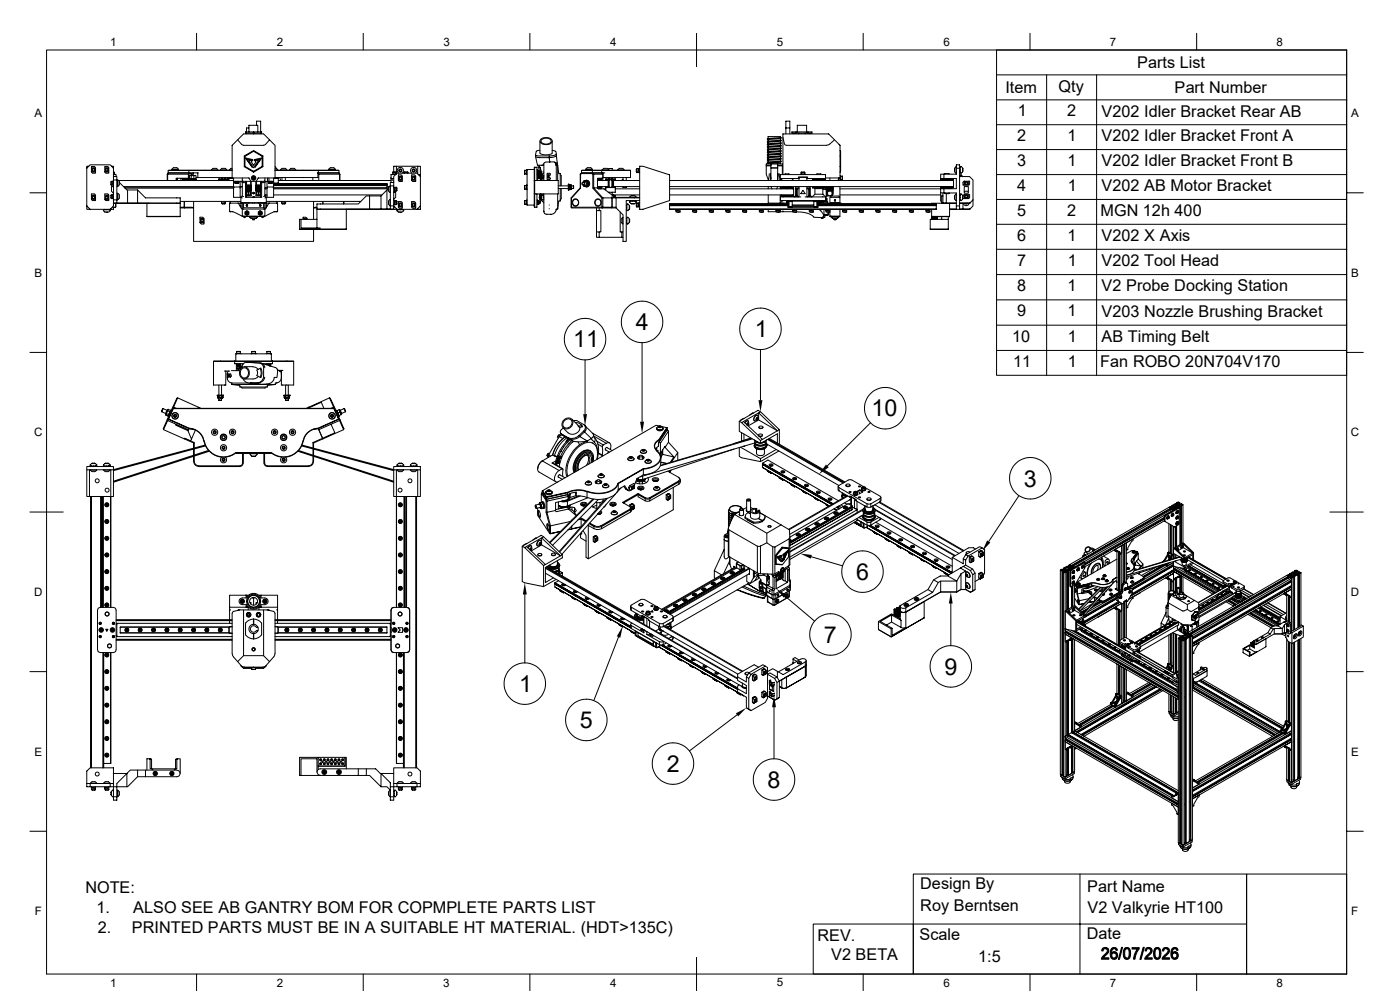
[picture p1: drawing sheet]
<svg xmlns="http://www.w3.org/2000/svg" width="420mm" height="297mm" viewBox="0 0 420 297" stroke-linecap="round" stroke-linejoin="round" font-family="sans-serif">
<defs><g id="words">
<g font-size="7">
<text x="190.8" y="99">4</text>
<text x="226.4" y="101.1">1</text>
<text x="171.9" y="104.1">11</text>
<text x="261.4" y="124.8">10</text>
<text x="307.1" y="145.8">3</text>
<text x="256.8" y="173.8">6</text>
<text x="247.2" y="192.7">7</text>
<text x="283.3" y="202.2">9</text>
<text x="155.7" y="207.4">1</text>
<text x="173.9" y="218.2">5</text>
<text x="200" y="231.3">2</text>
<text x="230.3" y="236.1">8</text>
</g>
<g font-size="4.9">
<text x="341.1" y="20.4">Parts List</text>
<text x="301.6" y="27.9">Item</text>
<text x="317.6" y="27.4">Qty</text>
<text x="352.4" y="27.9">Part Number</text>
<text x="305.3" y="34.8">1</text>
<text x="320.2" y="34.8">2</text>
<text x="330.5" y="34.9">V202 Idler Bracket Rear AB</text>
<text x="305.2" y="42.3">2</text>
<text x="320.3" y="42.3">1</text>
<text x="330.5" y="42.4">V202 Idler Bracket Front A</text>
<text x="305.1" y="49.7">3</text>
<text x="320.3" y="49.7">1</text>
<text x="330.5" y="49.9">V202 Idler Bracket Front B</text>
<text x="305.2" y="57.2">4</text>
<text x="320.3" y="57.2">1</text>
<text x="330.5" y="57.3">V202 AB Motor Bracket</text>
<text x="305.1" y="64.7">5</text>
<text x="320.2" y="64.7">2</text>
<text x="330.1" y="64.8">MGN 12h 400</text>
<text x="305.1" y="72.1">6</text>
<text x="320.3" y="72.1">1</text>
<text x="330.5" y="72.3">V202 X Axis</text>
<text x="305.1" y="79.6">7</text>
<text x="320.3" y="79.6">1</text>
<text x="330.5" y="79.7">V202 Tool Head</text>
<text x="305.1" y="87.2">8</text>
<text x="320.3" y="87.2">1</text>
<text x="330.5" y="87.3">V2 Probe Docking Station</text>
<text x="305.1" y="94.8">9</text>
<text x="320.3" y="94.8">1</text>
<text x="330.5" y="94.9">V203 Nozzle Brushing Bracket</text>
<text x="303.6" y="102.4">10</text>
<text x="320.3" y="102.4">1</text>
<text x="330.5" y="102.4">AB Timing Belt</text>
<text x="304" y="109.9">11</text>
<text x="320.3" y="109.9">1</text>
<text x="330.1" y="110.1">Fan ROBO 20N704V170</text>
<text x="25.6" y="267.8">NOTE:</text>
<text x="276" y="266.4">Design By</text>
<text x="326.2" y="267.5">Part Name</text>
<text x="28.9" y="273.6">1.</text>
<text x="40" y="273.6">ALSO SEE AB GANTRY BOM FOR COPMPLETE PARTS LIST</text>
<text x="276.1" y="273.2">Roy Berntsen</text>
<text x="326.2" y="273.5">V2 Valkyrie HT100</text>
<text x="29.3" y="279.5">2.</text>
<text x="39.6" y="279.5">PRINTED PARTS MUST BE IN A SUITABLE HT MATERIAL. (HDT&gt;135C)</text>
<text x="245.2" y="281.9">REV.</text>
<text x="275.8" y="281.8">Scale</text>
<text x="326.1" y="281.5">Date</text>
<text x="249.4" y="287.7">V2 BETA</text>
<text x="293.5" y="288.2">1:5</text>
</g>
<g font-size="3.5">
<text x="33" y="13.7">1</text>
<text x="83" y="13.7">2</text>
<text x="133" y="13.7">3</text>
<text x="183" y="13.7">4</text>
<text x="233" y="13.7">5</text>
<text x="283" y="13.7">6</text>
<text x="333" y="13.7">7</text>
<text x="383" y="13.7">8</text>
<text x="10.3" y="35.1">A</text>
<text x="405.3" y="35.1">A</text>
<text x="10.3" y="83">B</text>
<text x="405.3" y="83">B</text>
<text x="10.2" y="130.8">C</text>
<text x="405.2" y="130.8">C</text>
<text x="10.2" y="178.6">D</text>
<text x="405.2" y="178.6">D</text>
<text x="10.3" y="226.4">E</text>
<text x="405.3" y="226.4">E</text>
<text x="10.4" y="274.3">F</text>
<text x="405.4" y="274.3">F</text>
<text x="33" y="295.7">1</text>
<text x="83" y="295.7">2</text>
<text x="133" y="295.7">3</text>
<text x="183" y="295.7">4</text>
<text x="233" y="295.7">5</text>
<text x="283" y="295.7">6</text>
<text x="333" y="295.7">7</text>
<text x="383" y="295.7">8</text>
</g>
</g></defs>
<g fill="none" stroke="#000" stroke-width=".3">
<path d="M59 10v5M109 10v5M159 10v5M209 10v10M259 10v5M309 10v5M359 10v5M404 15h-390v276.9h390M404 15v276.9M404 15h-105v97.5h105M73.9 39.9v.2M74.7 39.5v-2h2.6v2"/>
<path d="M74.7 38.4h-.7v1.1M76 39.9h-2.3v-.4h2.3v.6M76.1 39.9h2.4v-.4h-2.4v.6M77 37.5v-1.2h1.2v3.2M78.3 39.9v.2M235.8 38.4h1.1M238.2 39.9v.2M238.8 39.5v.4h-1.2v-.4h6v.4h-1.2M239.2 39.5v-2h2.8v2M239.6 39.9v.2M241.6 39.9v.2M242.4 39.5v.4h-3.6"/>
<path d="M243 39.9v.2M299 22.4h105M299 29.9h105M299 37.4h105M314 22.4v90.1M329 22.4v90.1M9 57.8h5M26.6 49.8h-.6v.6M27.4 50.3h1.3v1.2M27.4 58.5h1.3v1.2M27.5 51.5h1.2v.4h-.8zM27.5 59.7h1.2v.4h-.8z"/>
<path d="M28.6 50.3l-.4-.4h-.8v1.6M28.6 58.5l-.4-.4h-.8v1.6M31.5 59.7h1.1v.4h-.8zM31.5 58.5h1.1v1.2M31.5 51.5h1.1v.4h-.8zM31.5 50.3h1.1v1.2M32.6 58.5l-.3-.4h-.8v1.6M32.6 50.3l-.3-.4h-.8v1.6M33.4 58.4v1M33.4 54.4v1M33.4 55.5h.6M33.4 59.5h.6"/>
<path d="M33.4 49.8h.6v.6M33.8 54.3h-.4v1.2M33.8 58.3h-.4v1.2M34 51.6h.3l-.1 .6M34 51.6h.3M34 52.2h.3M34 54.3h-.2v.8l-.4 .4M34 58.3h-.2v.8l-.4 .4M34 52.9h1.1l.2 3h-.2M34 53.9h1.1v6h.2v-2h-.2M34 52.9v8M34 55.9h-.6v1.4l.6 .6"/>
<path d="M34 59.9h1.1v1h-1M34 52.3h.8v.6M34 52.2l.5 .1M34 52.9v-2.5l-.9-1h-6l-1.1 1v11.3M35.3 58h.1M35.3 59.9h.1M35.3 54h.1M35.3 55.9h.1M35.3 58v1.9M35.3 54v1.9M35.3 58a1.12 1.12 0 0 1 .5 1.4M35.3 54a1.12 1.12 0 0 1 .5 1.4"/>
<path d="M35.6 54.1h34.5M35.8 59.4l-.5 .5M35.8 55.4l-.5 .4M35.8 54.7l2.3 2.2h3.2M37 55.9h33.1M37.5 56.3h32.6M38.3 56.9v4M41.3 56.9l2.3 2.4h10.5l-.1 1.6M41.3 56.9l-.1 4h11.8M50.2 52.3l.1-.1v1.9M50.5 51.1l6.2-.1zM50.5 51.8h6.1"/>
<path d="M50.5 51.8h8.9M50.5 51.1v.7M51.6 50.8h2v.2M51.6 50.7h1.9M51.6 50.7v.3M51.6 50.7a1.16 1.16 0 0 1 1.9 0M53.2 53.4v.7M53.5 50.7v.1M54.9 53.9h3.9M54.9 53.8h3.9M54.9 53.8v.1M55.2 54h3.3"/>
<path d="M55.2 54h.1M55.2 54v.1M55.4 53.5v.2M55.6 53.7v-.2h2.4v.2M56.3 53.5h.1M56.5 52.2v1.2h-3.7v.7M56.6 51.8l-.1 .4h-6.2l.2-.4-.3 .5v1.8M56.7 51h12.9M56.8 52.6h.6v.9h-3.1v.6M56.8 52.6v.8h-.3M57 51.8v.8h-.2M57.3 51.8v.2"/>
<path d="M57.4 53.5h.8v-.9h.6v.9h-.6M57.4 52.6h.8M57.4 53.5h.1M57.8 51.8v.8h-.4v-.6h-.4M58 51.8v.8M58.5 54v.1M58.8 53.8v.1M58.8 53.2h10.8M59.4 51.8v1.4M63.4 50.9h1.9M63.4 50.9v.1M63.5 50.9a1.16 1.16 0 0 1 1.8 0"/>
<path d="M65.3 50.9v.1M65.7 53.8h2.8M65.7 53.8v-.2h2.8v.2M66.1 53.9v.2M66.1 50.9h1.9M66.1 50.9v.1M66.2 53.9v.2M66.3 53.9v.2M66.5 53.2v.4M66.5 50.5h.3a.86 .86 0 0 1 1.2 .4M66.6 50.5l-.5 .4M66.6 53.9v.2"/>
<path d="M67.5 53.9v.2M67.6 53.2v.4M67.8 53.9v.2M68 53.9v.2M68 50.9v.1M68.3 53.3l.4 .1M68.3 53.3l-.1 .3M68.4 53.2l-.1 .1M68.5 53.8v.2M68.5 53.2l-.1 .1M68.5 53.8h.1M68.7 53.4v.7"/>
<path d="M68.7 53.5l-.2 .6M68.8 53.2h.1M68.8 53.2l-.1 .2M69.3 50.5h.3M69.3 50.5l-.5 .4M69.6 53.3l-.9 .1h1.4M69.6 50.9l-.8 .1M69.6 51.1h-13v.7M69.6 53.3h5.1l.6 1.1h1.6l.6-1.1h5M70.1 53.3v1.1h1M70.1 54.4v4.7h2.2v1.6h7.6v-1.6l-.4-.3M70.1 56.4l.2-.4h1.6l.2 .4"/>
<path d="M70.5 54.8h.3M70.5 54.4v.5h1.1v-.5M71.1 54.4h1.2l.3 .3M71.1 54.8h.5M71.1 54.4h-.6v.4h.3M71.1 54.8h-.3M71.3 41.9l-1.7 1.7v9.7M71.6 54.8h-.8M71.6 54.4v.4M71.6 54.4h-.5v.4M72.1 54.4v4.7M72.1 56h.6"/>
<path d="M72.1 55.9h.6M72.6 55.9v.1M72.7 53.3v.7M72.7 58.8l.4 .1M72.7 54l.4 .4h2.2M72.7 54v4.8M72.7 54.4l.2 .3h.8v-.3M72.7 58.8l-.4 .3 .4 .2M73.1 43.5l-.6-.2-1.2-1.4 1.8-1.8h6l3.3 3.3 .1 9.9M73.1 43.6h6M73.3 46.7l.2 .2v3l-.2 .1zM73.3 46.7l2.8-1.6v.2l-2.6 1.6"/>
<path d="M73.5 49.9l2.6 1.5M73.6 47.3l2.3 .5h-1.7l1.5 2.4zM74 56.8l.1 .1M74 54.4h.1M74.1 55.5h.1M74 55.6l.1 .1M74 56h.1M74 55.8v.1M74 56.1l.1 .1M74 56.1h.2M74 55.7h.1M74 56.2h.1"/>
<path d="M74 56.7h.1M74.1 56.7h.1M74 57v.1M74 56.3h.2M74 56.3h.1M74 56.3l.1 .1M74 57h.1M74 56.6h.2M74 56.6l.1 .1M74 56.4h.1M74 57.1l.3 .1M74 56.9h.1"/>
<path d="M74 54.4v4.7M74 56.6h.1M74 55.8h.1M74 57.5a.72 .72 0 0 1 1.1-.1 .72 .72 0 0 1 0 1.1 .72 .72 0 0 1-1.1-.1M74.1 57.1h.1M74.1 56.4h-.1M74.1 56.4h.1M74.1 56.4h.2M74.1 56.4l.1 .1M74.1 56l-.1 .1M74.1 55.5l-.1 .1M74.1 55.8l-.1 .1"/>
<path d="M74.1 55.9h-.1M74.1 55.9v.1M74.1 55.8v.1M74.1 56.7v.2M74.1 56.2l-.1 .1M74.1 56.2h.1M74.1 56.9h.1M74.1 55.7h.1M74.1 56l.2 .1M74.1 56h.1M74.1 55.7l-.1 .1M74.1 55.7l.2 .1"/>
<path d="M74.1 55.7l-.1 .1 .3 .2M74.1 55.8h.1M74.1 56.2l.2 .1M74.1 56.2l.1 .1M74.1 56.6h-.1M74.1 56.6h.1M74.1 56.6h.2M74.1 56.9h-.1M74.1 56.9v.1M74.1 57.1h-.1M74.1 55.5l.2 .1M74.1 55.5l.1 .1"/>
<path d="M74.2 57.1h.2M74.2 56.4h.3M74.2 56.6h.3M74.2 56.2h.3M74.2 57.4l-.2 .3a.63 .63 0 0 1 1-.3 .63 .63 0 0 1 0 1.1 .63 .63 0 0 1-1-.3l.5 .4v-1.3zM74.2 55.6h-.2l.5-.1-.2 .1M74.2 56l.1 .1M74.2 56h.3M74.2 55.7h.3M74.2 55.8l.1 .1M74.2 55.6h.1M74.2 57.1l.1 .1"/>
<path d="M74.2 57.1h.1M74.2 56.9h.1M74.2 56.7l.1 .1M74.2 56.5h.1M74.2 56.5h-.1M74.2 55.6h-.2M74.2 56h.1M74.2 56.8h.1M74.2 56.1h.1M74.2 56.1l-.1 .1M74.2 56.3h.1M74.2 56.6h.1"/>
<path d="M74.2 57h.1M74.2 55.8h.1M74.3 57.1l-.3 .1M74.3 57.1v.1M74.3 56.3l-.1 .1M74.3 56.3l.2 .1M74.3 56.3h.1M74.3 55.6l.2 .1M74.3 56.6l-.1 .1M74.3 56.6l.2 .1-.2 .1M74.3 55.6l-.1 .1M74.3 55.8h-.1"/>
<path d="M74.3 55.8h.2l-.2 .1M74.3 56h.1M74.3 56.6h.1M74.3 55.9v.1M74.3 56.1h.1M74.3 56.8l-.1 .1M74.3 56.8l.2 .1h-.2M74.3 57h.1M74.3 56.8h.1M74.3 56.5l-.1 .1M74.3 56.5l.2 .1M74.3 56.5h.1"/>
<path d="M74.3 56.1l-.1 .1M74.3 56.1l.2 .1M74.3 56.3l-.2 .1M74.3 56.3h.3M74.3 56h-.2M74.3 55.6l.3 .1M74.3 56.6l-.2 .1M74.3 56.6l.3 .1M74.3 56h.3M74.3 55.6l-.2 .1M74.3 55.8h-.2M74.3 55.8h.3"/>
<path d="M74.3 55.8h.1M74.3 55.6h.2M74.3 55.6h.1M74.3 56.8l-.2 .1M74.3 56.1l-.2 .1M74.3 56.1l.3 .1M74.3 56.5l-.2 .1M74.3 56.5h.3M74.3 57l-.2 .1M74.4 56.3h.4M74.4 55.6l.3 .1M74.4 56.8h.4z"/>
<path d="M74.4 56.6h.4M74.4 56h.2M74.4 56h.4M74.4 57h.4zM74.4 56.5h.4M74.4 56.1h.4M74.5 56.4h.1M74.5 56h.1M74.5 56l-.2 .1M74.5 57.1h.1M74.5 56.9h.1M74.5 56.6h.1"/>
<path d="M74.5 56.2h.1M74.5 55.7h.1M74.5 55.6h.3l-.2 .1M74.5 56.7h.1M74.5 55.8h.1M74.5 57.1l-.2 .1M74.5 55.5h.5l-.2 .1M74.6 57.1h.1M74.5 55.5l-.2 .1M74.5 55.5v.1M74.6 56.2l-.3 .1M74.6 56.2h.1"/>
<path d="M74.6 56.2l-.2 .1M74.6 56.2l.2 .1M74.6 56l-.3 .1M74.6 57.1l.2 .1M74.6 56.9l-.3 .1M74.6 57.1l-.3 .1M74.6 56.9h.1M74.6 56.4l-.3 .1M74.6 56.4h.1M74.6 56.4l-.2 .1M74.6 56.4h.2M74.6 56.4l.2 .1"/>
<path d="M74.6 56h.1M74.6 56l-.2 .1M74.6 56l.2 .1M74.6 55.7l.2 .1M74.6 56.9h.2M74.6 56.7l-.3 .1M74.6 56.6h.1M74.6 56.6h-.3M74.6 56.6h-.2M74.6 56.6h.2M74.6 56.7h.1M74.6 56.7l.2 .1"/>
<path d="M74.6 55.8l.2 .2M74.6 55.8l-.3 .2M74.6 55.7l-.3 .1M74.6 55.7l-.2 .1h.4M74.6 55.7h.1M74.6 48.1h1.3l-.5 .3 .7 1.2 .7-1.2-.5-.3h1.2l-1.4 2.2zM74.6 55.5l.2 .1M74.6 55.5l.1 .1M74.7 56.2h.3M74.7 55.7l.1 .1M74.7 56.9h.1M74.7 56.6h.3"/>
<path d="M74.7 56.7l.1 .1M74.7 55.8l-.1 .1M74.7 57.3a.64 .64 0 0 1 .5 .7 .64 .64 0 0 1-.5 .6zM74.7 57.1h.1M74.7 57.1h.2M74.7 56.4h.3M74.7 56h.3M74.8 56.3h.1M74.8 56h-.2M74.8 56h.1M74.8 57.1v.1M74.8 56.6h.1"/>
<path d="M74.8 55.8h.1M74.8 55.6h.1M74.8 56.8h.1M74.8 56.1h.1M74.8 57.1l-.5 .1M74.8 56.5h.1M74.8 56.1l-.2 .1M74.8 56.1l.3 .1M74.8 57l-.2 .1M74.8 55.8h.3M74.8 55.6l-.2 .1M74.8 57h.1"/>
<path d="M74.8 57h.3M74.8 56.8l-.2 .1M74.8 56.5h.3M74.8 56.8l.3 .1M74.8 56.6l.3 .1M74.8 55.8h-.2M74.8 56.3l-.2 .1M74.8 56.3h.3M74.8 56h.3M74.8 55.6l.3 .1M74.8 56.1l-.1 .1M74.8 56.1l.2 .1"/>
<path d="M74.8 56.3l-.1 .1M74.8 56.3l.2 .1M74.8 56h-.1M74.8 56h.2M74.8 55.8h.2M74.8 55.6l-.1 .1M74.8 55.6l.2 .1-.2 .1M74.8 55.8h-.1h.3M74.8 56.8l-.1 .1M74.8 56.8l.2 .1h-.2M74.8 56.5l-.2 .1M74.8 56.5l-.1 .1"/>
<path d="M74.8 56.5l.2 .1M74.8 56.6l-.1 .1M74.8 56.6l.2 .1-.2 .1M74.8 55.9v.1M74.9 56.1h.3M74.9 56.3h.3M74.9 55.6l.2 .1M74.9 55.6h.1M74.9 55.8h.2M74.9 57h.2M74.9 56.5h.3M74.9 56.8l.2 .1"/>
<path d="M74.9 56.8h.3l-.1 .1M75 55.6h.2l-.1 .1M75 56.2h.1M75 55.8h.1M75 55.7h.1M75 57.1h.1M75 56.9h.1M75 56.6h.1M75 56.7h.1M75 55.5l.3 .1M75 56h.1M75 56.4h.1"/>
<path d="M75 55.5l-.2 .1M75 55.5v.1M75.1 56l-.3 .1M75.1 56h.1M75.1 56l-.2 .1M75.1 56l.1 .1M75.1 55.8l.2 .1M75.1 55.9l.1 .1M75.1 55.7l-.3 .1M75.1 55.7l-.2 .1M75.1 55.7v.1M75.1 55.8l-.3 .2"/>
<path d="M75.1 55.9l-.2 .1h.3M75.1 57.1h.1M75.1 56.9l-.3 .1M75.1 56.9l-.2 .1M75.1 56.9v.1M75.1 57.1h-.3M75.1 56.4h.1M75.1 56.4l-.3 .1M75.1 56.4l-.2 .1M75.1 56.4h.2M75.1 56.4l.1 .1M75.1 56.9h.1"/>
<path d="M75.1 56.9l.1 .1M75.1 56.7l-.3 .1M75.1 56.6h.1M75.1 56.6h-.2M75.1 56.6l-.5 .1M75.1 56.6h.1h-.3M75.1 56.7l.1 .1M75.1 56.7h.1M75.1 55.7h.1M75.1 55.8v.1M75.1 55.5l.2 .1M75.1 55.5v.1"/>
<path d="M75.1 56.2l-.3 .1M75.1 56.2h.1M75.1 56.2l-.2 .1M75.1 56.2l.2 .1M75.1 56.2l.1 .1M75.1 55.7l.2 .1M75.1 57.1h.2M75.1 56.4h.3M75.1 56.9h.2M75.1 56.7l.2 .1M75.1 56.2h.3M75.2 56.1h.1"/>
<path d="M75.2 56.3h.1M75.2 56h.1M75.2 56.6h.1M75.2 55.8h.1M75.2 57h.1M75.2 56.8h.1M75.2 56.5h.1M75.2 54.4v1.1M75.2 56.6l-.1 .1M75.2 56.1l-.1 .1M75.2 55.6h.1M75.3 56.6h.1"/>
<path d="M75.2 55.8h-.1M75.2 56h-.1M75.2 57.1h.1M75.2 57l-.1 .1M75.2 57.1h-.4M75.2 55.8l.1 .1M75.2 55.6l-.1 .1M75.3 56.6l-.2 .1M75.3 56.6l.1 .1M75.3 56.1l-.2 .1M75.3 56.1l.1 .1M75.3 56h.1"/>
<path d="M75.3 55.8h-.2M75.3 55.8v.1M75.3 55.9l-.1 .1M75.3 56h-.2h.3M75.3 56.3h.1M75.3 56.3l-.2 .1M75.3 56.3l.1 .1M75.3 57.1h-.1M75.3 56.9l-.1 .1M75.3 56.8l-.2 .1M75.3 56.4v.1M75.3 56.5l-.2 .1"/>
<path d="M75.3 56.8h-.1M75.3 56.1v.1M75.3 56.6l-.1 .2M75.3 56.8v.1M75.3 56v.1M75.3 57h.1M75.3 56.5v.1M75.3 55.5l.1 .1M75.3 56.1h.1M75.3 56.8l.1 .1M75.3 55.7v.1M75.3 55.5v.1"/>
<path d="M75.3 56.2v.1M75.3 57.1h.1M75.3 56.4h.1M75.4 57.1v1.6h-1.4M75.4 55.5v.1M75.4 57.1h.1M75.4 56.9h.1M75.4 56.7l-.1 .1M75.4 56h.1M75.4 54.4v1.1M75.4 56.5v.1M75.4 56.7h.1"/>
<path d="M75.4 55.7l-.1 .1M75.4 56.2h.1M75.4 55.5l-.1 .3M75.4 55.7h-.3l.2 .1M75.4 55.7h.1M75.4 56.7v.1M75.4 56.6h.1M75.4 56v.1M75.4 55.9l-.1 .1M75.4 55.9v.1M75.4 56.2l-.1 .1M75.4 56.2v.1"/>
<path d="M75.4 57v.1M75.4 56.4l-.1 .1M75.4 56.4h.1M75.4 56.6h-.1M75.4 56.1h.1M75.4 55.8h.1M75.4 55.8v.1M75.4 56l-.1 .1M75.4 56.6v.1M75.4 56.1v.1M75.4 56.3v.1M75.4 56.3h.1"/>
<path d="M75.4 55.6v1.5M75.4 55.6v.1M75.4 55.6h-.2M75.9 59.1l.2-.2 .2 .2M76 59l-.1 .1M76 58h.2M76 59h.2M76 58l.1-.3 .1 .3M76 58v-.3h.2v.3M76.1 45.1l2.8 1.6-.2 .2-2.6-1.6M76.2 59v.1M76.3 47.8l2.3-.5-2.1 2.9 1.5-2.4z"/>
<path d="M76.7 56.3l.1 .1M76.7 56.5h.1M76.7 56.8l.1 .1M76.7 56.6h.1M76.7 56.8h.1M76.7 55.8h.1M76.7 56h.1M76.7 55.8v.1M76.7 55.9h.1M76.7 55.6h.1M76.7 55.6l.1 .1M76.7 56.6v.2"/>
<path d="M76.7 57h.1M76.7 57l.1 .1M76.7 56.8v.1M76.7 56.1l.1 .1M76.7 56.1h.1M76.7 57.1h.1M76.7 55.6v1.5M76.7 56.3h.1M76.8 56.4v.1M76.8 56.6h-.1M76.8 56.6h.1M76.8 55.7l-.1 .1"/>
<path d="M76.8 56h.1M76.8 55.5h.1M76.8 58.7h1.4M76.8 57.1h.1M76.8 56.9v.1M76.8 56.4h-.1M76.8 56.1v.1M76.8 55.8h.1M76.8 57v.1M76.8 55.9l-.1 .1M76.8 55.9v.1M76.8 56l-.1 .1"/>
<path d="M76.8 56.5v.1M76.8 55.7l.1 .1M76.8 56.9l-.1 .1M76.8 56.4h.2M76.8 56.9h.1M76.8 56.7l.1 .1M76.8 56.2l.1 .1M76.8 56.2h.2M76.8 55.8l.1 .1M76.8 56.9h-.1M76.8 55.5l-.1 .1M76.8 57.2v1.5"/>
<path d="M76.8 56l.1 .1M76.8 55.5v.1M76.8 56.6h.2M76.8 56.7l-.1 .1M76.8 56.7v.2M76.8 56.5h.1M76.8 56.8v.1M76.8 55.6h.1M76.8 56.1h.1M76.8 57.2h.1M76.8 56.3h.1M76.8 56.4h.1"/>
<path d="M76.8 55.9h.1M76.8 54.4v1.1M76.9 56.8v.1M76.9 56.8h.1M76.9 57h.1M76.9 56.4h.1M76.9 56.9h.1M76.9 56.6h.1M76.9 56.1h.1M76.9 56h.1M76.9 55.6h.1M76.9 55.9h.1"/>
<path d="M76.9 56.3l.1 .1M76.9 56.5l.1 .1M76.9 56.3h.1M76.9 55.8v.1M76.9 55.6l.1 .1M76.9 56.1l-.1 .1M76.9 55.6l-.1 .1M76.9 56h-.1M76.9 56.3h-.1M76.9 56.8l-.1 .1M76.9 56.5h-.1M76.9 56.6l-.1 .1"/>
<path d="M76.9 56.5h.1M76.9 56.6v.2M76.9 55.6l.2 .1M76.9 56.5h.2M76.9 56.6l.2 .1M76.9 56.3l-.1 .2M76.9 56.3h.2M76.9 56.1l.2 .1M76.9 55.8h-.1M76.9 55.8l.4 .2M76.9 56.5l-.2 .1M77 55.6h.2"/>
<path d="M77 56.5h.2M77 56.6h.2M77 56.3h.2M77 57h.1M77 56.8l.1 .1M77 56.1l.1 .1M77 56.1h.2M77 56h.1M77 55.8h-.1M77 54.4v1.1M77 56.9h.1M77 56.6h.1"/>
<path d="M77 56.2h.1M77 56.2l-.1 .1M77 56.4h.1M77 55.8h.1M77 55.7h.1M77 55.7l-.1 .1M77 56.7h.1M77.1 57.1h.1M77.1 56.9l-.2 .1M77.1 56.9v.1M77.1 57.1l-.2 .1M77.1 56.9h.1"/>
<path d="M77.1 56.2l-.2 .1M77.1 56.2l.2 .1M77.1 56.2l.1 .1M77.1 56l.2 .1M77.1 55.5l-.1 .1M77.1 55.5l-.2 .1M77.1 55.8l-.2 .2M77.1 55.9v.1M77.1 55.7l-.1 .1M77.1 55.7l.2 .1M77.1 55.8h.1M77.1 56h.1"/>
<path d="M77.1 55.5l-.4 .1M77.1 55.7h.1M77.1 56.2h.1M77.1 57.5l.4-.2v1.3l-.5-.4zM77.1 56.4h.2M77.1 56.4l.1 .1M77.1 56.6h.2M77.1 56.6h.1M77.1 56.7l.2 .1M77.1 56.7h.1M77.1 56l-.2 .1M77.1 57.1l.2 .1"/>
<path d="M77.1 56.9h.2M77.1 56.4l-.2 .1M77.1 56.4h.1M77.1 56.7l-.2 .1M77.1 56.7v.2M77.1 56.6h-.2M77.1 55.5l.2 .1M77.1 55.5l.1 .1M77.1 56.2h.4M77.1 56h.4M77.1 55.7h.4M77.1 55.8l.2 .1"/>
<path d="M77.1 56.4h.4M77.1 56.6h.4M77.1 57.1h.2M77.1 57.1h.3M77.2 55.6h-.2l.5-.1-.2 .1M77.2 55.6h.1M77.2 57h.1M77.2 56.1h.1M77.2 56.1l-.1 .1M77.2 56.3h.1M77.2 56h.1M77.2 55.8h.1"/>
<path d="M77.2 56.5h.1M77.2 56.6h.1M77.2 56.8h.1M77.3 57.1v.1M77.3 57.1l-.4 .1M77.3 56.3l.2 .1M77.3 56.5l.2 .1M77.3 55.6l.2 .1M77.3 56.1l.2 .1M77.3 55.6l-.2 .1M77.3 55.8h-.2M77.3 55.8h.2l-.2 .1"/>
<path d="M77.3 56h.1M77.3 56.1h.1M77.3 55.9v.1M77.3 56.3h.1M77.3 56.8l.2 .1h-.2M77.3 56.6l.2 .1-.2 .1M77.3 56.6h.1M77.3 57h.1M77.3 56.8h.1M77.3 56.5h.1M77.3 57l-.2 .1M77.3 56.3h.3"/>
<path d="M77.3 56.5h.3M77.3 55.6l.3 .1M77.3 56.1l-.2 .1M77.3 56.1l.3 .1M77.3 56.6l.3 .1M77.3 56h.3M77.3 56h-.2M77.3 55.8h.3M77.3 55.6h.2M77.3 55.6h.1M77.3 55.8h.1M77.3 56.3l-.2 .1"/>
<path d="M77.3 56.8l-.2 .1M77.3 56.5l-.2 .1M77.3 56.6l-.2 .1M77.4 56.3h.4M77.4 56.5h.4M77.4 55.6l.3 .1M77.4 56.1h.4M77.4 56.6h.4M77.4 56h.2M77.4 56h.4M77.4 57h.2M77.4 56.8l.2 .1"/>
<path d="M77.5 55.7h.1M77.5 55.6h.3l-.2 .1M77.5 56h.1M77.5 56l-.2 .1M77.5 56.2h.1M77.5 55.8h.1M77.5 56.4h.1M77.5 56.6h.1M77.5 57.1h.1M77.5 56.9h.1M77.5 56.7h.1M77.5 55.5l-.2 .1"/>
<path d="M77.5 55.5v.1M77.5 55.5h.5l-.1 .1M77.6 55.7l.2 .1M77.6 56l-.3 .1M77.6 56h.1M77.6 56l-.2 .1M77.6 56l.3 .1M77.6 56l.2 .1M77.6 56.6h.3M77.6 56.6h.2M77.6 56.7h.1M77.6 56.7l.2 .1"/>
<path d="M77.6 55.8l.2 .2M77.6 55.8l-.3 .2M77.6 55.7l-.3 .1M77.6 55.7l-.2 .1h.4M77.6 55.7h.1M77.6 56.2l.3 .1M77.6 56.2l.2 .1M77.6 56.4h.3M77.6 56.4l.2 .1M77.6 56.2l-.3 .1M77.6 56.2h.1M77.6 56.2l-.2 .1"/>
<path d="M77.6 57.1h.1M77.6 57.1l.2 .1M77.6 56.9l-.3 .1M77.6 56.9l-.2 .1M77.6 56.9l.2 .1h-.2M77.6 57.1l-.3 .1M77.6 56.4l-.3 .1M77.6 56.4h.1M77.6 56.4l-.2 .1M77.6 56.9h.1M77.6 56.9h.3M77.6 56.7l-.3 .1"/>
<path d="M77.6 56.7l-.2 .1M77.6 56.7l.2 .1-.2 .1M77.6 56.6h.1M77.6 56.6h-.2M77.6 55.5l.3 .1M77.6 55.5l.1 .1M77.6 57.3l.5 .4a.63 .63 0 0 0-.9-.3 .63 .63 0 0 0 0 1.1 .63 .63 0 0 0 .9-.3l-.5 .4M77.7 56.2h.3M77.7 56.4h.3M77.7 55.7l.1 .1M77.7 56h.3M77.7 56.6h.3"/>
<path d="M77.7 56.7l.2 .1M77.7 55.8l-.1 .1M77.7 57.3v1.3M77.7 57.1h.1M77.7 57.1h.2M77.7 56.9h.2M77.8 56.3h.1M77.8 56.5h.1M77.8 56h-.2M77.8 56h.1M77.8 56.6h.1M77.8 55.8h.1"/>
<path d="M77.8 55.6h.1M77.8 57.1v.1M77.8 57.1l-.5 .1M77.8 57h.1M77.8 56.8h.1M77.8 55.6l.3 .1M77.8 55.8h.3M77.8 55.6l-.2 .1M77.8 56h.3M77.8 56.5h.3M77.8 56.8l.3 .1M77.8 56.6l.3 .1"/>
<path d="M77.8 55.8h-.2M77.8 56.1l.3 .1M77.8 56.3h.3M77.8 56.1l-.2 .1M77.8 56.1h.1M77.8 57l-.2 .1M77.8 56.3l-.2 .1M77.8 57h.3M77.8 56.8l-.2 .1M77.8 57.2h.4M77.9 55.6l.1 .1h-.4M77.9 55.8h.1"/>
<path d="M77.9 55.6l-.2 .1M77.9 55.8h-.2h.3M77.9 56h.1M77.9 56h-.2M77.9 56.5l.1 .1M77.9 56.6l-.2 .1M77.9 56.6v.2M77.9 55.9l-.1 .1M77.9 56.8h-.1M77.9 56.1l.1 .1M77.9 56.3l.1 .1M77.9 56.1l-.2 .1"/>
<path d="M77.9 56.1h-.1M77.9 56.3l-.2 .1M77.9 56.8l-.2 .1M77.9 56.8v.1M77.9 56.5l-.3 .1M77.9 56.5l-.2 .1M77.9 55.6l.2 .1M77.9 55.8h.3M77.9 56.1h.3l-.1 .1M77.9 56.3h.3M77.9 56.5h.3l-.1 .1M77.9 56.8l.2 .1"/>
<path d="M77.9 56.6h.3M77.9 57h.2M78 56.2h.1M78 56.4h.1M78 55.8h.1M78 55.7h.1M78 56h.1M78 56.6h.1M78 56.7h.1M78 55.6h.2M78 57.1h.1M78 56.9h.1"/>
<path d="M78 55.5l-.2 .1M78 55.5v.1M78.1 56h.1M78.1 56.2h.1M78.1 56.4h.1M78.1 55.8l.1 .1M78.1 55.9h.1M78.1 55.7l-.3 .1M78.1 55.7l-.2 .1M78.1 55.8h.1M78.1 55.7l.1 .1M78.1 55.8l-.3 .2"/>
<path d="M78.1 55.9l-.2 .1h.3M78.1 55.7h.1M78.1 56.9h.1M78.1 56.7l-.2 .1M78.1 56.7l-.3 .1M78.1 56.6h.1M78.1 56.6h-.2M78.1 56.6l-.5 .1M78.1 56.7h.1M78.1 55.8v.1M78.1 56l-.3 .1M78.1 56l-.2 .1"/>
<path d="M78.1 56.2l-.3 .1M78.1 56.2l-.2 .1M78.1 57.1h.1M78.1 56.9l-.3 .1M78.1 56.9l-.2 .1M78.1 57.1l-.3 .1M78.1 56.4l-.3 .1M78.1 56.4l-.2 .1M78.1 57.5a.72 .72 0 0 0-1-.1 .72 .72 0 0 0 0 1.1 .72 .72 0 0 0 1-.1M78.2 54.4h.1M78.2 56h-.1M78.2 56h.1"/>
<path d="M78.2 55.7h.1M78.2 56.9h-.1M78.2 56.8l-.1 .1M78.2 56.6l-.1 .1M78.2 55.6l-.1 .1M78.2 54.4v4.7M78.2 55.5l-.3 .1M78.2 55.5l-.1 .1M78.2 56.2h-.1M78.2 57l-.1 .1M78.2 57h-.1M78.2 57l-.4 .2"/>
<path d="M78.2 56.3l-.1 .1M78.5 54.4v.3M78.7 49.9l-2.6 1.5v.2l-2.8-1.6M78.9 46.7v3.3l-.2-.1v-3M78.9 50l-2.8 1.6M79.5 58.4h.6M79.5 56.6h.6M79.5 58.8l-.4 .1M79.5 53.3v5.5M79.5 54l-.4 .4h-2.2M79.5 54.4l-.3 .3h-.7v4.4h-4.8v-4.4M79.5 56.3h.6"/>
<path d="M79.5 58.5h.6M79.6 56.3v.3M79.6 58.4v.1M80.1 54.4v2M80.1 56.4l.2-.4h1.6l.1 .4M80.1 59.1l-.6 .2M80.3 53.3v1.1M80.5 54.4v.5h1.1v-.5M80.5 54.8h.3M80.5 54.4h.1M80.7 53.3v1.1M80.8 54.8h.8"/>
<path d="M80.9 41.9l-1.2 1.4-.6 .2M81.1 54.4h-1.2l-.4 .3M81.1 54.4h1M81.1 54.4h-.6v.4M81.1 54.8h-.3M81.6 54.4v.4h-.5M81.6 54.4h-.5v.4M82.1 53.4h1.4M82.1 54.4v4.7h-2v-2.7M82.1 58.4h32.5M82.1 56.6h34.3M82.1 53.3v1.1"/>
<path d="M82.1 56.3h34.4M82.1 55.6h34M82.1 55.1l34 .1M82.1 55.4h34M82.1 55.2h34M82.1 55.5h34M82.5 53.3l1 .1M82.5 49.9l.4 .6M82.5 51.1h13v.7h6.2M82.5 51h13M82.5 50.9h.9M82.5 50.5h.4l.4 .4"/>
<path d="M83.4 50.9v.1M83.5 53.4v1.5h-1.1l-.3 .3M83.5 54.1h33.8M83.9 53.2l.3 .9M84.1 50.9h1.9M84.1 50.9v.1M84.2 50.9a1.16 1.16 0 0 1 1.8 0M84.6 53.2v.9M85.6 53.2v.9M86 50.9v.1M86.8 50.9h1.9M86.8 50.9v.1"/>
<path d="M87.2 50.5h.3a.86 .86 0 0 1 1.2 .4M87.3 50.5l-.5 .4M88.7 50.9v.1M93.9 53.2v.9M95.2 51.8h.3M95.4 51.8v1.4h-12.9M95.5 51l6.2 .1zM95.6 54.1v-1.9h6.3v1.9M99.1 50.2h1M99.1 50.2l-.4 .5M100.1 50.2l.4 .5M100.5 50.7l-1.9 .1"/>
<path d="M100.5 50.7l.1 .3M100.6 50.8h-2v.2M101.7 51.8h-6.2l.1 .4M101.7 51.1v.7M102 52.3l-.3-.5 .3 .5v1.8M110.9 58.7h3.4M116.1 55.9h.7M116.1 55.2v1.1M116.1 56.9l-1.8 1.8v4h1.8M116.5 56.2v.3a.86 .86 0 0 0 .5 1.2M116.5 56.5l-.4 .4v5.8h1M117 57.7h.1"/>
<path d="M117.1 55.8l-.5 .5M117.3 53.5h.8M117.3 53.1v1.6M117.9 51.6h1M117.9 52.2h.8M117.9 51.6v.6M117.9 51.6h.1M118.1 57.3h.2M118.1 56.1h.2M118.1 55.7l-1.1 .1v1.9M118.1 51.6v-1.8h.8v1.8M118.1 54.7v8"/>
<path d="M118.1 54.7h-1v8M118.1 57.7h.6v1.4l-.6 .6M118.7 52.3h-1.4v1.2l.8 .8M118.7 56.3l.3-.2v1.2h-.4zM118.7 52.2l-1 .1M118.9 52.1l-.2 .2M118.9 51.6h.1M118.9 49.8h6.4M119 56.2v1M119 56.1h-.7v1.2h.3M119 51.6v.5M119.5 54h1.2v.4h-.8z"/>
<path d="M119.5 52.8h1.2v1.2M119.6 51.9a.94 .94 0 0 1-.2-1.4 .94 .94 0 0 1 1.4 0 .94 .94 0 0 1-.2 1.4M119.8 50.9v.4M119.8 50.9a.34 .34 0 0 1 .6 0 .34 .34 0 0 1-.3 .5M119.8 51.3l.3 .1M119.8 50.9l.3-.1 .3 .1v.4l-.3 .2M119.8 51.3l.3 .2M120.7 52.8l-.3-.3-.9-.1v1.6M121.2 51.6h.1M121.2 51.6v.3M121.3 51.6h1M122.3 51.6h.1"/>
<path d="M122.3 51.6v.3M123.5 52.8h1.2v1.2M123.5 54h1.2v.4h-.8zM123.6 51.9a.94 .94 0 0 1-.2-1.4 .94 .94 0 0 1 1.4 0 .94 .94 0 0 1-.2 1.4M123.8 50.9v.4M123.8 50.9a.34 .34 0 0 1 .6 0 .34 .34 0 0 1-.3 .5M123.8 51.3l.3 .1M123.8 50.9l.3-.1 .3 .1v.4l-.3 .2M123.8 51.3l.3 .2M124.7 52.8l-.3-.3-.9-.1v1.6M125.3 52.1v-2.3h.8v2.6M125.6 52.4h.5"/>
<path d="M126.1 52.9v8.8l-1 1h-6M126.1 52.9l-1-1h-6l-1 1v1.8M126.1 52.4v.5M157.4 51.1h.6v1.1h-.6zM157.4 55.6v1.1M157.4 55.6h.6v1.1M157.4 52.1v.1M158 56.6l-.6 .1M158.1 59.9v1.4M158.1 50.9v1.4M158.1 55.4v1.4M160.3 58l.1 4.1"/>
<path d="M160.3 54.2v3.8M160.3 54.2l.1-.1v4M160.3 50.8h-2.2v10.7h2.2M160.3 58l.1 .1M160.4 50.1l-.1 4.1M160.4 58.1v4M160.4 50.1v4h7.1v4h-7.1M160.4 50.1h.7v4M160.7 46.9l.5 2.6h1.8M160.7 46.4v.5M160.7 46.9l.9 .3h3.2l.1 1.4M161.1 58.1v4h-.7"/>
<path d="M161.1 59.9v1.4M161.1 50.9l.1 1.1v-.4M161.1 52.3h.1M161.2 51.1h.1M161.2 53.3h.4l.2 .3-.6-.2M161.2 53.2v.9M161.2 51.6h.5l-.1 .6h.2M161.2 51.1h.5l-.1 .5M161.2 51.1v.5M161.3 49.5l.6 1.8M161.5 52.7h.1M161.5 52.4v.4"/>
<path d="M161.6 51.1l.1 1.1M161.6 52.1l-.3 .3v.4l.3 .4h-.4v-1.2h.4v.4M161.6 53.2v.1M161.7 51.3h.2M161.7 52.7h.1M161.7 49.6l.1 .2M161.7 52.4v.2M161.7 52.4l-.1 .2M161.7 52.4h-.1M161.7 52.6v.2M161.7 52.7l-.1 .1M161.7 52.6l-.1 .1"/>
<path d="M161.7 52.8v.3M161.7 52.9v.2M161.7 52.8l-.1 .1M161.7 53.1v.3M161.8 49.8h.1M161.8 52l.5-.1v1.3h-.5l.3-.1v-1zM161.8 52.1l-.1 .3M161.8 53.2v.2h.4M161.8 52.7l.3 .1M161.8 53.3h.1M161.8 52.7v.4M161.8 49.8l.5 1.7"/>
<path d="M161.9 53.3l.3 .1M161.9 52.8v.3M161.9 51.3v.6M161.9 51.3l.1 .5-.3 .1M162 58.7l-.2 .5 .2 .5M162 51.8v.1M162 50.1h.1M162 58.7v1M162 45l-1.1 .3-.2 1.2 .7 .2h3.9l1.5-.3v-.9l-1.1-.4M162 50.1l.4 1.4M162 58.7h.1M162 59.7h.1"/>
<path d="M162 42.3v3.6a3.5 3.5 0 0 0 3.7 0v-3.6M162.1 58.5v-.4v.8M162.1 51.5v.2M162.1 58.9v.8M162.1 58.6h.1M162.1 51.5v.4M162.1 58.9h.2M162.1 58.9h.1M162.1 58.7v1M162.1 51.5h.4M162.2 41.8a2.47 2.47 0 0 1 3.4 .2 1.35 1.35 0 0 1-1.8 1.3 1.24 1.24 0 0 1-1.3-.2 1.24 1.24 0 0 1-.3-1.3zM162.2 53.4l.1 .4"/>
<path d="M162.2 53.7h.1M162.3 53.8h.1M162.3 53.7h.1M162.3 54h.1M162.3 53.9v.1M162.3 51.5v2.6v-.4M162.3 58.1v.8M162.3 51.5h.2M162.3 58.9v1M162.3 59.7v.2M162.3 52.5h.1M162.3 53.1v.1"/>
<path d="M162.3 59.9h.9M162.5 41.9a1.89 1.89 0 0 1 2.9 .4 1.74 1.74 0 0 1-3.1 0zM162.5 58.1v1.8h-.4v-.2M162.5 51.5v2.6M162.5 52.8h.1M162.5 53.1h.1M162.5 52.1l.1 .5M162.5 58.5h.5M162.5 53.5h.4v.6M162.6 52.2v.3l-.1-.2M162.6 59.9v.5l.5 .4M162.6 52.6v.7"/>
<path d="M162.9 58.1l.1 .2M162.9 53.3h.1M162.9 49.4v.1M162.9 49.5h.1M163 58.1l.2 1.2M163 58.5h-.4M163.1 51.3h.1M163.1 51.8l-.5 .4v.4M163.2 53.3h-.7l.4 .2M163.2 53l-.2 .3M163.2 58.1v5.2M163.2 52.6l-.7 .1"/>
<path d="M163.2 49.4v4.7M164.1 52v1.7M164.2 53.7l.6 .1v.2M164.2 52h.8M164.3 52.3l.1 .1M164.4 53.3l.6 .1M164.4 53.3l.1-.9v.9M164.4 53.3l-.1 .1M164.5 52.6l.3 .1v.5M164.5 52.6v.6h.3M164.5 53.2h.3M164.8 54h.1"/>
<path d="M164.9 48.6l1.8 .1 .4 .4 .2 .4M164.9 48.6h-1.3l-.4 .3-.3 .6M165.1 52v.4M165.1 52.4l-.6 .1M165.1 53.5v.3M166.4 48.6l.5 .9h.4M166.7 49.1l.2 .6M166.8 49.2l.1 .3M166.9 49.6h.4M166.9 49.6v4.5M166.9 46.1v.5M166.9 46.6l.4 2.9"/>
<path d="M166.9 46.6l-.6 .4-1.3 .2h-.2v-.5M167.3 49.6l.3 2.3M167.3 49.6v4.5M167.3 58.1v4.6M167.5 55.7h3M167.5 56.5h3M167.6 51.9l.1 .1M167.7 52h.4v3.7M168.1 52.4l.3 .3v3M168.1 56.5v3.7l-.5 .1-.3 2.4M168.4 56.5v3l-.3 .3M170.5 55.2h.1v1.8h-.1z"/>
<path d="M170.6 55.4h.1M170.6 56.8h.1M170.7 55.4v.7M170.7 56.1v.7M170.7 56.1h.5M170.7 56.8h.5M170.7 55.4h.5M171.2 55.4l.1 .4M171.2 56.1l.1 .4M171.3 55.7h.7M171.3 56.5h.7M171.3 55.8l-.1 .3"/>
<path d="M171.3 56.5l-.1 .3M171.3 55.8v.7M171.5 59.4l-.2-.1 .2 2.8M172 55.7v.8M174.1 56.3l-2.8 3M174.1 52.2l.1 4.2M174.1 52.2l.1 .1M174.2 52.3l.2-.3h3.2l.2 .3v4.1l2.8 3-.1 2.7h-9v-2.7l2.7-3zM174.5 51.8l-.4 .4M174.5 51.8h6.9M174.5 51.1v.7M175 55.5l.1 .3h.5"/>
<path d="M175.3 54.3a.92 .92 0 0 1 1.5 .7 .92 .92 0 0 1-1.5 .8M175.5 55.5h-.5l.6 .3M175.6 54.2l-.6 .3h.5l-.2 .1a.49 .49 0 0 1 .7 .4 .49 .49 0 0 1-.7 .5h.2M175.6 54.3a.76 .76 0 0 1 .6 1.1M175.6 54.2a.78 .78 0 0 1 .6 1.2M175.6 54.2h-.4l-.2 .3M175.7 50.8h2v.2M175.9 54h.1M176 54.2l.4 .1 .3 .7M176 54.1a.98 .98 0 0 1 .9 1 .98 .98 0 0 1-1 .9M176.2 55.4l-.6 .4M176.2 55.4a.41 .41 0 0 1-.2 .4 .41 .41 0 0 1-.4 0"/>
<path d="M176.2 50.2h.2a.86 .86 0 0 1 1.2 .5M176.2 50.2l-.4 .5M176.4 55h.3M176.7 55l-.3 .8h-.4M177.6 50.7h-1.9v.3M177.6 50.7v.1M177.7 51l2.8 .1zM177.7 51l-3.2 .1h3.2v.7M177.7 51.8h-3.2l-.1 .2M177.7 51.8h2.8M177.8 52.3l.3-.1v4.1l-.3 .1M179.2 55.9h3v.2"/>
<path d="M179.2 56.1h1.3zM179.2 56.3h1.3v.1M179.2 56h1.1M179.2 53.9h1.3M179.2 53.7h1.3v.2M179.2 53.8h1.3M179.5 56.6h.8M179.8 56.3v.2h-.4M180.3 55.9v.2M180.3 56.4h.2l-.2 .1M180.3 53.4l-1.1 .1h.6v.2M180.3 53.5v.2"/>
<path d="M180.3 54v.1M180.3 56.3v.3M180.4 51l8.7 .1M180.5 56.1v.2h-1.3l.3 .3h1.6M180.5 53.9l-1.3 .1 1.1 .1M180.5 51.8l.3 .4h-2.7l-.4-.4-.1 .2M180.6 59.4l.2-.1v2.8M180.6 50.9h1.9M180.6 50.9v.1M180.7 50.9a1.16 1.16 0 0 1 1.8 0M180.8 52.2v1.2h-1.6v2.9h-1.1l2.7 3 3.4-.2-3.1-2.5M180.8 53.4v.7"/>
<path d="M180.9 51.8v1.4M181.1 56.6h.6M181.7 56.2h2.9zM181.7 53.8h2.9M181.7 53.8v-.2h2.9v.2M181.7 55.9v1.2M182.2 53.9v.2M182.2 55.9v.2M182.2 53.9v.2h-3M182.5 53.9v2.2M182.5 50.9v.1M182.7 51v-.5h.9v.5"/>
<path d="M182.7 53.2v.4M182.7 57.6v.1M182.8 53.9v2.2M183.6 53.9v2.2M183.6 59.3h1.2v3l-.1-.2h-1.1zM183.6 58.4h8.3M183.6 53.2v.4M183.6 57.6v.9M183.8 58.6l.8 .1v.2h-.5M183.9 58.7h.7M183.9 53.9v2.2M183.9 58.4v.2"/>
<path d="M184.1 55.9h7.8M184.1 54.1h7.8M184.1 53.9v2.2M184.1 58.4v.2M184.1 53.9v.2M184.1 55.9v.2M184.6 55.9v1.7h-2.1M184.6 56.6h7.3M184.7 59.1h7l.2 .2h-7.1zM184.7 59.1h-1.3l.2 .2v2.8h-2.8M185.3 50.9h1.9M185.3 50.9v.1"/>
<path d="M185.3 50.9a1.16 1.16 0 0 1 1.9 0M186.4 54.1l.5-.3-.1 .3M186.9 55.9v.3h1v-.3M186.9 53.2v.9M187.2 50.9v.1M187.9 53.2v.9M188.9 59.1h1.9M188.9 59.1h.1M188.9 59.1a1.16 1.16 0 0 1 1.9 0M189.1 51.1h-8.6v.7M189.1 51.1v2.1h-8.3M191 50.6v1"/>
<path d="M191.4 50.5h.3v1.2h-.7v-1.2h.4l-.1 .9-.3 .3M191.7 50.5h.2M191.7 51.7h.2M191.9 49.8h1l8 2.6v7.7l-8 2.6h-1zM200.9 54.1h85.1v1.8h-85.1M200.9 58.4h37.2M200.9 56.6h37.2M229.9 49.7v2.5l.6 1.9 .3-2M229.9 49.7h1.4M230.4 41.5v-.6h3.7v.3l-.2 .1-3.5 .2-.2 .2 .2 .2M230.4 48.9h3.7M230.4 48.9v.2"/>
<path d="M230.5 55.9v.7M230.5 58.4v2.7M231.1 52.1l.2 1.5M231.3 49.1v1.2h2h-2v3.8M231.3 49.1h-1.4v.6M231.3 49.1h2M231.3 55.9l.3 .7M233.3 55.9l-.3 .7M233.3 49.7h1.4M233.3 49.1v5h.8l-.3-2M233.3 49.1h1.4v.6M233.3 46.3h.8"/>
<path d="M233.5 52.1l-.2 1.5M234.1 58.4v2.7v-.2h.8M234.1 54.1h.1M234.1 55.9v.7M234.1 53.5l.6 .6M234.1 47.8v.5l-3.7 .3-.2 .2 .2 .1M234.1 47v.5l-3.6 .3-.3 .1 .2 .3M234.1 46.2l-.1 .5-3.4 .3a.24 .24 0 0 0-.4 0 .24 .24 0 0 0 .2 .4M234.1 45.4v.5l-3.6 .3-.3 .2 .2 .2M234.1 44.7l-.1 .5-3.6 .2-.2 .2 .2 .2M234.1 44.3l-3.6 .3-.3 .2 .2 .2M234.1 43.1l-.1 .5-3.6 .3-.2 .1 .2 .3"/>
<path d="M234.1 42.3v.5l-3.8 .3-.1 .2 .2 .2M234.1 41.5v.5l-3.6 .3-.3 .2 .2 .2M234.1 41.1l.3 .3-.4 .2-3.6 .2v.5M234.1 41.9l.3 .2-.3 .2-3.6 .3-.1 .5M234.1 42.7l.3 .2-.2 .2-3.8 .3v.5M234.1 43.5l.3 .2-.3 .2-3.6 .3-.1 .5M234.1 44.3l.3 .1-.2 .3-3.8 .3v.4M234.1 45l.3 .3-.3 .2-3.6 .2-.1 .5M234.1 45.8l.3 .2-.3 .2-3.7 .3v.5M234.1 46.6l.3 .2-.2 .2-3.8 .3v.5M234.1 47.4h.2a.27 .27 0 0 1 0 .4 .27 .27 0 0 1-.4 0l-3.4 .2-.1 .6M234.1 48.2l.3 .1-.2 .3-3.8 .3"/>
<path d="M234.1 43.9v.5M234.1 48.6v.5M234.2 53.9l.3 .1M234.2 53.9h.3M234.2 53.8h.2M234.2 56.4h3.8M234.2 56.3h3.8M234.2 58.6h3.8M234.2 58.8h3.8M234.2 53.6l-.1 .5M234.2 56.3v.1M234.2 58.6v.2"/>
<path d="M234.2 56.2h3.8M234.2 56.2v.1M234.3 53.7l-.1 .2M234.4 54h.2l-.2 .1M234.4 56.5h3.4M234.4 58.5h3.4M234.4 56.5v.1M234.4 58.4v.1M234.4 58.5h.1M234.4 56.5h.1M234.4 58.5v.1M234.7 49.7v2.6"/>
<path d="M234.9 41.1v11.2M234.9 59h-.8v1.1h12.7M234.9 59h5.3M234.9 56h2.4M234.9 52.3h-.8v1.2h5.5v-.4M234.9 52.3h12.7v1.2h-.8M234.9 55.9v.3M234.9 58.8v.2M235.5 52.3v-.2h1.2v.2M235.8 40.1v-3.8h1.1v3.8M235.9 43.5l-.4-.1a4.1 4.1 0 0 1-.6-3.3h13.7l3.4 3.5v10.5M235.9 43.6h12.1"/>
<path d="M237.3 55.9v.3M237.3 58.8v.2M237.8 56.5h.1M237.8 56.5v.1M237.8 58.4v.2M237.8 58.5h.1M238 56.2v.1M238 56.3l.1 .3M238 56.3v.1M238 58.6v.2M238.1 58.4l-.3 .1M238.1 56.6v1.8"/>
<path d="M238.1 53.5l-.6 .6M238.6 58.7h.6M238.6 58.7l-.3 .3M238.7 58.4h.2M238.7 56.6h.2M238.8 55.9l-.1 2.8M238.9 55.9v.1M238.9 55.9l.8 .1v3M238.9 56h.1M239.1 58.4h.1M239.1 56.6h.2M239.2 58.7l.2 .3"/>
<path d="M239.4 59h-1.1M239.4 59h.1M239.5 56.6l-.4 .3M239.5 53.1h2.8M239.6 53.4h.1M239.6 53.3h.1M239.7 56.3h-.8v2.4M239.7 56.6h-.6v2.1M240.2 52.3h1.4M240.2 53.1h-.5v1M240.3 51.6h1.1M240.3 52.2h1.1"/>
<path d="M240.3 52.2h.1M240.6 53.1h.1M240.9 57l.6 1h-1.3zM241.2 53.1h.1M241.4 51.6h-1l-.1 .6M241.4 51.6v.6M241.4 52.2h.1M241.5 59h6.1v1.1h-.8M241.5 53.1h.6v1M242.1 53.4h.1M242.1 53.3h.1M242.1 56.3h.8v2.4"/>
<path d="M242.1 56.6h.6v2.1M242.1 53.1v.4h4.7M242.3 56.6l.4 .3v1.8M242.5 56.6h.2M242.6 58.7h.6M242.6 58.7l-.3 .3h1.2M242.7 58.4h.1M242.8 56h-.7v3M242.9 58.4h.2M242.9 56.6h.2M243 55.9l.1 2.8M243.2 58.7l.2 .3"/>
<path d="M243.5 59h.1M243.7 55.9l3.7 .1M243.8 53.8l-.1 .3M243.8 53.9h3.8M243.8 53.8h3.8M243.8 56.1h3.8M243.8 56.3h3.8M243.8 53.8v.1M243.8 56.1v.2M244 54h3.4M244 54h.1M244 54v.1"/>
<path d="M244 55.9v.2M244.5 56.5h2.3M244.5 58.2h2.3M244.5 53.5v.2M244.5 56.3v.2M244.5 56.5v1.7l-.8 .8M245.1 52.3v-.2h1.2v.2M246.8 56.8h1.1v-.5h-1.1v1.9M246.8 58.2l.9 .8M246.8 53.5v.2M247.4 54h.1M247.4 54v.1"/>
<path d="M247.4 55.9v.2M247.6 53.8v.1M247.6 56.1v.2M247.6 53.3h4.4M247.9 56.8v3.1h-.3l.1 .7M247.9 55.9v.4M247.9 57.2h.2M247.9 58.6h.2M247.9 56.6h.3M247.9 59.6v1M247.9 59.6h.2v1M248.1 57.2v1.4"/>
<path d="M248.1 56.6h.1M248.1 56.5v.1M248.1 56.4v.1M248.1 56.2v.1M248.1 56.2l.1 .1M248.1 56.4h.1M248.1 55.9v1.1M248.1 57.2v.1M248.1 56.7v.1M248.1 56v.1M248.1 56h.1M248.1 56.7h.1"/>
<path d="M248.1 57.1h.1M248.1 57.1l.1 .1M248.1 56.2h.1M248.1 56v.2M248.1 56.9h.1M248.1 56.9v.1M248.1 55.9v.1M248.1 56.6l.1 .1M248.1 56.3v.1M248.1 57l.1 .1M248.1 56.1v.2M248.1 56.1h.1"/>
<path d="M248.1 58.5v.1M248.1 56.8v.1M248.1 55.9h.1M248.1 56.6v.1M248.1 57.2v1.5M248.1 56.8l.1 .1M248.1 57h.1M248.1 56.9l.1 .1M248.2 56.5l-.1 .1M248.2 56.3l-.1 .1M248.2 57.2h.3M248.2 56.3h-.1"/>
<path d="M248.2 56.8l-.1 .1M248.2 56.5h.1M248.2 57h.2M248.2 57.1h.1M248.2 56h.1M248.2 55.9v.1M248.2 56.6v.1M248.2 56.3h.1M248.2 56.1l-.1 .1M248.2 56.1v.1M248.2 56h-.1M248.2 57h-.1"/>
<path d="M248.2 56.7h.1M248.2 56.8l.1 .1M248.2 57h.1M248.2 56v.1M248.2 57.2h.1M248.2 56.6h.1M248.2 56.4v.1M248.2 56.2v.1M248.2 56.9h.1M248.2 56.7l.2 .1M248.2 55.9l-.1 .1M248.2 56.7l-.1 .1"/>
<path d="M248.2 56.4h.1M248.3 56.6h.1M248.3 56.4h.1M248.3 56.2h.1M248.2 56.2h.1M248.3 56h.1M248.2 56.9l.2 .1M248.2 57.1h.3M248.2 56v.2M248.3 56l.1 .1M248.3 56.7l.1 .1M248.3 56.2l.1 .1"/>
<path d="M248.3 56.9l-.2 .2M248.3 56.9l.2 .1M248.3 57.1h.2M248.3 57.1h.1M248.3 55.9l-.1 .1M248.3 56.7h-.1M248.3 56.6l.4 .1M248.4 56.8h.1M248.4 56.6h.1M248.5 56.5h.1M248.4 57h.1M248.4 56.3h.1"/>
<path d="M248.4 57.1h.1M248.4 57.1h.2M248.4 56h.1M248.4 56.1h.1M248.4 56.8l.2 .1M248.4 56.1l-.1 .1M248.4 56.1l.2 .1-.2 .1M248.4 56.6l-.1 .1M248.4 56.6l.2 .1-.2 .1M248.4 56.8l-.1 .1h.3M248.4 56.3l-.1 .1M248.4 56.3l.2 .1h-.2"/>
<path d="M248.4 57l-.1 .1M248.4 57l.2 .1M248.4 56h-.1M248.4 56h.2l-.2 .1M248.4 56.9l.1 .1M248.5 56.8h.1M248.5 56.3h.1M248.5 56.1h.1M248.5 56.6l-.2 .1M248.5 56.8l-.2 .1M248.5 56.5l-.2 .1M248.5 56.3l-.2 .1"/>
<path d="M248.5 57l-.2 .1M248.5 57h.2M248.5 56h-.2M248.5 56h.2M248.5 56.1l-.2 .1M248.5 57.2h.4M248.5 57.1v.1M248.5 57h.3M248.5 56.1h.3l-.1 .1M248.5 56.5l.4 .1M248.5 56.6h.3M248.5 56.1l.2 .1"/>
<path d="M248.5 55.9v.1M248.6 56.9h.1M248.6 56.2h.1M248.6 56.7h.1M248.6 56.6h.1M248.6 56.6h-.2M248.6 56.4h.1M248.6 57.1h.1M248.6 56h.1M248.6 55.9l-.1 .1M248.7 56.9l.1 .1M248.7 56.9h.1"/>
<path d="M248.7 56.2l.1 .1h-.3M248.7 56.2l-.2 .1M248.7 57.1h.1M248.7 57.1l-.2 .1M248.7 57.1l.2 .1M248.7 56.2h.1M248.7 56.4h.1M248.7 56.7h.1M248.7 56.7l.1 .1h-.3M248.7 56.7l-.2 .1M248.7 56.9l-.2 .1M248.7 56.6h-.2"/>
<path d="M248.7 56.6h.1M248.7 56.4l-.2 .1M248.7 56l-.2 .1M248.7 56l.2 .1M248.7 56h.1M248.8 56.2h.3l-.2 .1M248.8 56l.1 .1M248.8 55.9l-.1 .1M248.8 56h.3M248.8 56.4l.4 .1M248.8 56.6h.3M248.8 56.7l.1 .1"/>
<path d="M248.8 56.2l.1 .1M248.8 57.1h.3M248.8 56.9h.3zM248.8 57h.1M248.8 56.8h.1M248.8 56.5h.1M248.8 56.5h-.1M248.8 56.1h.1M248.8 56.5h-.3h.2M248.8 56.3h.1M248.8 56.6h.1M248.9 56h.1"/>
<path d="M248.9 57.1v.1M248.9 57l.2 .1M248.9 57h.1M248.9 56.3h.1M248.9 56.8h.1M248.9 56.8l-.2 .1M248.9 56.5l-.2 .1M248.9 56.5h.1M248.9 56.5l-.1 .1M248.9 56.6l-.2 .1M248.9 56.6l-.1 .1M248.9 56.6l.2 .1-.2 .1"/>
<path d="M248.9 56.6h.1M248.9 56.6l.3 .1M248.9 56.1l-.2 .1M248.9 56.1l.3 .1M248.9 56.1h.1M248.9 56h-.2M248.9 56.4v.1M248.9 56.5l.2 .1M248.9 56.3l.5 .1M248.9 56.3l-.2 .1M248.9 57l-.2 .1M248.9 57l-.1 .1"/>
<path d="M249 53.3v.8M249 57h.2M249 56.5h.3M249 56.8l.2 .1M249 56h.2M249 55.9l-.1 .1M249 56.6h.3M249 57.1h-.1M249 56.1l.2 .1M249 56.1h.3l-.1 .1M249.1 57.1h.1M249.1 56.4h-.3h.1"/>
<path d="M249.1 55.9l-.1 .1M249.1 56.6h.1M249.1 56.9h.1M249.1 56.4h.1M249.1 56.4h-.2M249.1 56.7h.1M249.1 56.2h.1M249.1 56h.1M249.1 56l-.2 .1M249.1 59l2.9 .3M249.2 57.1h.1M249.2 57.1l.2 .1"/>
<path d="M249.2 56.4l.1 .1M249.2 56.9h.1M249.2 56.9h.2M249.2 56.7h.1M249.2 56.7l.2 .1M249.2 56.9l-.3 .1M249.2 56.9l-.2 .1M249.2 56.9l.1 .1h-.1M249.2 57.1h-.3M249.2 56.4l-.3 .1M249.2 56.4h.1M249.2 56.4l-.2 .1"/>
<path d="M249.2 56.7l-.3 .1M249.2 56.7l-.2 .1M249.2 56.7l.1 .1-.1 .1M249.2 56.6h-.3M249.2 56.6h.1M249.2 56.6h-.2M249.2 56.6h.2M249.2 56.2l-.3 .1M249.2 56.2l.2 .1M249.2 56.2h.1M249.2 56l-.3 .1M249.2 56h.1"/>
<path d="M249.2 56l.2 .1M249.2 56.3v.1M249.3 57.1h.1M249.3 56.9h.1M249.3 55.9l-.1 .1M249.3 56l.1 .1M249.3 56.7l.1 .1M249.3 57.1h.2M249.3 56.4h.3M249.3 56.6h.3M249.3 56.2l.1 .1M249.3 56.2h.3"/>
<path d="M249.3 55.9h.1M249.3 56h.1M249.3 56.5h.1M249.3 56.3h-.1M249.3 56.3h-.3h.2M249.3 56.6h.1M249.3 56.3h.1M249.3 57h.1M249.3 56.8h.1M249.4 57.1v.1M249.4 57h.1M249.4 57h.2"/>
<path d="M249.4 56h-.2M249.4 56h.1M249.4 56h.2M249.4 57l-.2 .1M249.4 57.1h-.5M249.4 56.3l-.2 .1M249.4 56.3h.1M249.4 56.3h.2M249.4 56.8l-.2 .1M249.4 56.5l-.2 .1M249.4 56.5h.1M249.4 56.5h.2"/>
<path d="M249.4 56.6l-.2 .1M249.4 56.6h.1M249.4 56.6l.2 .1M249.4 56.1l.2 .1M249.4 56.1h.1M249.4 56.1l-.2 .1M249.4 56.8h.1M249.4 56.8l.2 .1M249.4 56.3l-.1 .1M249.4 56.3l.2 .1M249.4 56.8l-.1 .1M249.4 56.8v.1"/>
<path d="M249.4 56.5l-.1 .1M249.4 56.5l.2 .1M249.4 56.6l-.1 .1M249.4 56.6v.2M249.4 56.1h-.1M249.5 55.9l-.1 .1M249.5 57h.1M249.5 56h.1M249.5 56.3h.2M249.5 56.5h.2M249.5 56.6h.2M249.5 56.1l.1 .1"/>
<path d="M249.5 56.1h.2M249.5 56.8l.1 .1M249.6 55.9l-.1 .1M249.6 56.2l-.2 .1M249.6 56.2h.1M249.6 56.4h.1M249.6 56.9h.1M249.6 56.6h.1M249.6 56l-.2 .1M249.6 56.2l-.1 .1M249.6 56.9l-.2 .1M249.6 56.9l-.1 .1"/>
<path d="M249.6 56.9v.1M249.6 56.4l-.2 .1M249.6 56.4l-.1 .1M249.6 56.7l-.2 .1M249.6 56.7l-.1 .1M249.6 56.7v.2M249.6 56.6h-.2M249.6 56.6h-.1M249.6 56h.1M249.6 56.7h.1M249.6 57.1l.1 .1M249.6 56.7l.1 .1"/>
<path d="M249.6 56l.2 .2M249.6 56.2l.2 .1M249.6 56.4l.2 .1M249.6 57.1h.1M249.6 57l-.2 .1M249.6 56.3v.1M249.6 56.5v.1M249.7 57.1h-.3M249.7 55.9l.1 1M249.7 55.9l-.1 .1M249.7 56h-.1M249.7 56.3h-.1"/>
<path d="M249.7 56.8l-.1 .1M249.7 56.6l-.1 .1M249.7 57.1v1.3M249.7 56.2h.1M249.7 57.1h.1M249.7 56.4h.1M249.7 56.6h.1M249.7 56v.1M249.7 56h.1M249.7 56.3h.1M249.7 56.8l.1 .1M249.7 56.9h.1"/>
<path d="M249.7 57h.1M249.7 56.7v.1M249.7 57.1v.1M249.7 56.6v.1M249.7 56.6v.2M249.7 56.9l-.1 .1M249.7 56.1l-.1 .1M249.7 56.1v.1M249.7 56.3v.1M249.7 56.4v.1M249.7 56.8v.1M249.7 56.5v.1"/>
<path d="M249.8 57.1h-.1M249.8 56.6h.1M249.8 56.1l-.2 .1M249.8 56l-.1 .1M249.8 56.1v.1M249.8 56.2v.1M249.8 56.3v.1M249.8 56.4v.1M249.8 56.5v.1M249.8 56h.1M249.8 56.2h.1M249.8 56.4h.1"/>
<path d="M249.8 56.9h.1M249.8 56.5h-.2M249.8 56.7v.1M249.8 57.1h-.2M250 56.6h-.3M250 55.9v2.3l-.6 .6h2.2M250.4 41.9l-1.5 1.3-.9 .3M250.4 59.9l-.1 .2 .3 .1M250.4 59.9h.2M250.4 59.9v.3h.2M250.6 59.9v.3M251.2 54l.1 .1"/>
<path d="M251.6 53.6h.1M251.6 53.3v.8M251.6 58.8l.4 .1M252 55.9v4.8h-3v-1.6l.4-.4h-1.3M252 58.4h30.2M252 56.6h30.2M252 46.7l.2 .2v3M252 45.1l.2 1.8M252 52.7l.1 1.4M252.1 53.8l.1 .1M252.2 52.8h.5v1.1M252.2 52.8v1.1"/>
<path d="M252.2 53.9h.5M252.2 52.8h-.1M252.2 49.9l-.2 1.7M252.2 49.9l-.2 .1M252.7 52.8v1.1M282.2 53.5v.6M282.2 55.9v1.9M282.2 57.8v2.5h.3M282.2 56.1h3.8M282.2 56.3h3.8zM282.2 53.9h3.8zM282.2 53.7l3.8 .1z"/>
<path d="M282.2 56.1h.1M282.4 56h3.4M282.4 54h3.4M282.4 56h.1M282.4 54v.1M282.4 55.9v.1M282.4 56h3.3M282.4 54h.1M282.4 56v.1M282.9 56.3v.2h2.4v-.2M282.9 53.7v-.2h2.4v.2M282.9 58.7h-.4v2.2"/>
<path d="M282.9 57.8v3.1M283.2 53.5h3.7v3.1h-4.7M283.2 56.6v1.2h-1M283.2 52.2h-1v1.3M283.2 52.2v1.3h-1M283.2 57.8h3.7v3.9M283.5 52.2v-.2h1.2v.2M283.5 57.8v.2h1.2v-.2M283.5 56.5v.1M283.9 58v2.9M284.7 56.5v.1M285.7 56v.1"/>
<path d="M285.8 56h-.1M285.8 54v.1M285.8 55.9v.1M286 53.8v.1M286 56.1v.2M286.3 51.4l.5 .5M286.3 58.6v.1a1.09 1.09 0 0 0 .5 1.4M286.3 50.4v1M286.4 58.7l.5-.5-.1 1.9M286.8 51.9h.1M286.9 50l-.5 .5M286.9 50.4v1.8h-3.7"/>
<path d="M286.9 50l-.1 1.9M287.9 51.5h.1v-1.6h.3l.5 .4v1.2l-.4 .4h-.4v-.4M287.9 59.7h.1v-1.6h.3l.5 .4v1.2l-.4 .4h-.4v-.4M287.9 58.5h.1M287.9 50.3h.1M287.9 52.8h.1M287.9 50.4h-1v-1h1v12.3M287.9 52.9h3l1 1v6l-.9 1M288 52.9v-.5h.3l.5 .5M288.8 58.6l.1 .2M288.8 50.4v1M288.9 58.8v.7"/>
<path d="M288.9 59.5l-.1 .1M288.9 58.7v.1M289 54.4l.3-.1v1.2h-.4zM289.3 57.3h1.2v.6h-1.2zM289.3 54.3h1.6v.8l-.4 .4M289.3 58.3h1.6v.8l-.4 .4M289.3 58.3l-.4 .4M289.3 58.3v1.2h-.4M289.3 57.3v-1.4h1.2v1.4M290.5 54.3v1.2h-1.2M290.5 58.3v1.2h-1.2M291.9 59.9v1.8l-.9 1"/>
<path d="M299 59.8h105M299 52.3h105M299 44.8h105M404 57.8h5M26 61.7v1h.8v-.2M26.8 62.7h.3M31.5 62.7l1.6 .2v.3l-.5 .3h-1.1l-.5-.3v-.3h.5M31.8 63.5h.5M32.6 62.7v.2M33.2 62.7h.1M33.2 62.5l-.1 .2M34 60.9h.1"/>
<path d="M34 60.9v.8l-.9 1h-6l-1.1-1M34 62.1v.6h-.8M34.7 60.9v1.1l-1 .1M34.8 60.9v1.1l-.3 .1M35.1 60.9h3.2zM38.2 60.9h3.1zM44.1 64.9h10zM44.1 60.9v4M44.7 60.9h8.3M53 60.9h1.1v4M54.1 60.4h18.2M55.3 62.1h2.3l.5 .2h-2.7z"/>
<path d="M55.3 62.1v-1.7v1.7h-1.2M55.3 62.1l.1 .2h-1.3M58.1 60.4v11.9h36v-3.6M60 65.5h1.2v1.2M60 66.7h1.2v.4h-.9zM60.8 65.2l.4 .3M60.8 65.1h-.8v1.6M66.5 60.4v.2l.9 .1 .2 .3M66.5 60.6v.4h1.1M66.5 61h1.1M67.6 60.4v.6M68.9 63.2v.3h.3"/>
<path d="M68.9 63.2l.3 .3M68.9 61.2v2M69.2 60.9l-.3 .3M69.2 60.9h-.3v.3M69.2 60.9h3.1M69.2 63.5h.7M69.2 60.4l-.3 .5M69.6 63.4l3.8 1.8 .4-.3M71.4 60.9l.3 .1M71.6 61l.7 1.1M72.1 61.8l.2-.2zM72.3 60.9h.4"/>
<path d="M72.3 60.9v1.4l.4 .4M72.3 61.5l-.3 .2M72.3 61.9l-.1 .1M72.3 62v.1M72.7 62.7l.1 .1M72.7 60.9h.4v1.4l-.4 .4zM72.7 64.8h6.8zM72.7 62.7v2.1M73.1 60.9h6v1.4h-6M73.1 62.7l-.3 .1M73.1 62.7h6M73.5 63.5l.6-.3 .6 .3v.7l-.6 .4-.6-.4z"/>
<path d="M73.5 60.7v.1M73.5 60.8h1.1M73.5 60.8v.1M73.9 63.2v.1M74 61.4h.2M74 61.4l.1 .3 .1-.3M74 61.4v.3l.3-.1-.1-.2M74.2 63.2v.1M74.3 63.3h.1M74.6 60.8l.1 .1M74.7 60.7l-.1 .1M74.9 65.1h2.3"/>
<path d="M74.9 65.1l.4 .3h1.5l.4-.3M74.9 64.9v.2M75.8 60.7v.2M75.8 65.8h.6M75.8 65.4l.1 .5 .5-.1M76.4 60.7v.2M76.4 65.4v.4M77.2 64.9v.2M77.5 63.5l.6-.3 .6 .3v.7l-.6 .4-.6-.4zM77.5 60.7v.1M77.5 60.8h1.1M77.5 60.8v.1"/>
<path d="M77.9 63.2v.1M78 61.4v.3h.2l-.1-.3M78 61.4h.1M78 61.4l.1 .3v-.3M78.2 63.2v.1M78.6 60.8l.1 .1M78.7 60.7l-.1 .1M79.1 62.3l.3 .5M79.1 60.9h.4v1.8M79.1 62.7l.2 .1M79.5 60.9h.4M79.5 62.7v2.1"/>
<path d="M79.8 62v.1M79.9 60.9v1.4l-.4 .4M79.9 61.5l.3 .2M79.9 61.9v.1M79.9 60.9h3.1M79.9 60.4h28.3M80.1 61.8l-.2-.2 .2 .2M80.5 61l-.6 1.1M80.8 60.9l-.3 .1M82.3 63.5h.7M82.6 63.4l-3.9 1.8-.3-.3M82.9 60.4l.4 .5"/>
<path d="M83 60.9l.3 .3M83 60.9h.3v.3M83.3 63.2l-.3 .3M83.3 61.2v2M83.3 63.2v.3h-.3M84.5 60.4v.2l.9 .1 .2 .3M84.5 60.6v.4h1.2M84.6 61h1M85.7 60.4v.6M89.9 68.7h14zM90.9 65.5h1.3v.2M91.2 65.7h.6"/>
<path d="M91.7 65.2l.4 .3M91.7 65.1h-.8v.6M94.1 60.4v5.3M95.1 62.1l-1 .2h1M95.1 62.7h15.8M95.1 62.7v3h-4.8M95.1 65.7v2.6M95.1 62.7v-1.6h12.4l2.4-2.4h1v4h3.4M96.1 68.3h-5.8v-2.6h-.4v3M96.9 60.4v.7M103.1 60.4v.7M103.2 60.4v.7"/>
<path d="M103.9 62.7v6M116.5 60.2v.1a1.01 1.01 0 0 0 .5 1.3M116.6 60.2l.5-.4-.1 1.9M117 61.7h.1M117.1 62.7h.1M117.1 61.7h1l1 1M117.1 62.7h1M118.1 62.1h.4M118.1 61.3h.2M118.1 60.1h.2M118.1 62.7h.8M118.1 62.7h-7.2"/>
<path d="M118.7 60.3l.3-.1v1.1h-.4zM118.9 62.5l.2 .2M118.9 62.7h.1M119 60.2v1M119 60.1h-.7v1.2h.3M119.5 62l.4 .4M119.5 62h1.2v.4h-.8M119.5 60.8h1.2v1.2M119.5 62.7l1.6 .2v.3l-.4 .3h-1.2l-.4-.3v-.3h.4M119.8 63.5h.6M120.3 60.5l.4 .3M120.3 60.4h-.8v1.6"/>
<path d="M120.7 62.7v.2M123.5 62h1.2v.4h-.8M123.5 60.8h1.2v1.2M123.5 62l.4 .4M124.3 60.5l.4 .3M124.3 60.4h-.8v1.6M125.1 62.7h.2M126.1 61.7v1h-.8v-.2M157.4 60.1h.6v1.1h-.6zM157.4 61.2h.1M161.2 60.1h.1M161.2 61.2h.1"/>
<path d="M161.2 60.7h.5l-.1 .5M161.2 60.7v.5M161.2 60.1l.5 .1-.1 .5M161.2 60.1v.6M161.6 60.1l.1 1.1h-.5M161.7 60.4h.2M161.9 60.4v.6M161.9 60.4l.1 .5-.3 .1M163.2 63.3l.1 .5 .7 .4M163.2 63.3h.1M164 64.2h.1M164.8 61.4v.1"/>
<path d="M164.8 62.5v.1M167.3 62.7h-.4l-.3 .9-.6 .5-2 .1M171.3 62.1l.2 .2v-.2M178.9 69.5v1.6h.8M178.9 69.5h.8M178.9 62.3v.8M179.7 62.3v.8h.6v6.4h-.6v1.6h6.9v-1.6M179.7 63.1h-.8v6.4M180.5 62.1l.1 .2h-9.1M180.6 62.1h.2M186.1 63.5v6h.8M186.6 71.1h.3"/>
<path d="M186.8 67.1a1.11 1.11 0 0 1 .1-1.9v1.9M187.9 66.7h.1v-1.6h.3l.5 .4v1.2l-.4 .4h-.4v-.4M187.9 62.7h.1v-1.6h.3l.5 .4v1.2l-.4 .4h-.4v-.4M187.9 61.5h.1M187.9 65.5h.1M188.8 61.6v1M188.8 65.6v1M189.3 60.1v.2h1.6v.3l-.4 .4h-1.2l-.4-.4v-.3h.4M189.4 61h1M190.5 60.1v.2M191 60.8h.4l-.1 1-.3 .2zM191 60.9v1"/>
<path d="M191.4 60.8h.3v1.2h-.7M191.7 60.8h.2M191.7 62h.2M191.9 60.1h-4v12.2h-1v-7.9l-2.1-2.1h-1.4l.2-.2-.2 .2h-2.8l.2-.2M200.9 61.6h35.4M200.9 62.7h80M200.9 61.5h35.4M200.9 61.4h35.4M200.9 61.2h35.4M202.8 63.2h.8l.4 .3h-1.2zM202.8 63.2v-.3h1.2v.6M202.8 62.7v.2"/>
<path d="M203.1 63.5h.6M204 62.7v.2M207.8 63.2v-.3h1.2v.6h-1.2v-.3h.8l.4 .3M207.8 62.7v.2M208.1 63.5h.6M209 62.7v.2M212.8 63.2h.8l.4 .3h-1.2zM212.8 63.2v-.3h1.2v.6M212.8 62.7v.2M213.1 63.5h.6M214 62.7v.2M217.8 63.2v-.3h1.2v.6h-1.2v-.3h.8l.3 .3"/>
<path d="M217.8 62.7v.2M218.1 63.5h.6M219 62.7v.2M222.8 63.2v-.3h1.2v.6h-1.2v-.3h.8l.3 .3M222.8 62.7v.2M223.1 63.5h.6M224 62.7v.2M227.8 63.2h.8l.4 .3h-1.2zM227.8 63.2v-.3h1.2v.6M227.8 62.7v.2M228.1 63.5h.6M229 62.7v.2"/>
<path d="M230.5 62.7v.8h2.3M232.8 63.2h.8l.4 .3h-1.2zM232.8 63.2v-.3h1.2v.6M232.8 62.7v.2M233.1 63.5h.6M234 62.7v.2M234.8 60.1l-.7 .8h-3.6M234.9 63.2v.3h-.8v-.8l-.1 .8M234.9 60.9h1.2M234.9 63.5h2.9M234.9 60.9v.2M236.1 60.9v.1"/>
<path d="M236.1 60.4h.1M236.1 61.1h.1M236.1 60.4v.3M236.1 60.6v.2M236.1 60.8h.1M236.1 61l.1 .1M236.1 60.8v.1M236.1 60.6h.1M236.2 60.3h.1M236.2 60.4h-.1M236.3 61.1h-35.4v1.6h80v-1.5M236.3 60.4h.3v1.6h-.3z"/>
<path d="M236.3 62l1.4 .1M236.6 60.4v1.6l1.1 .1M236.6 60.4h1.1M236.6 60.2v.2M237.7 61.4v.2M237.7 60.1v.2M237.7 60.3h6.4v1.1h-6.4zM237.7 61.6h6.4v.4h-6.4zM237.7 60.2h-1.4v.2M237.8 63.2h.8l.4 .3h-1.2zM237.8 63.2v-.3h1.2v.6M237.8 62.7v.2"/>
<path d="M238.1 63.5h.6M239 62.7v.2M239.1 63.5l3.2 .4 1.3 .7 .6 .5 2.5 .1 .4-.8M242.8 63.2h.8l.4 .3h-1.2zM242.8 63.2v-.3h1.2v.6M242.8 62.7v.2M243.1 63.5h.6M244 62.7v.2M244.1 61.4v.2M244.1 60.1v.2M244.1 60.2h1M244.5 60.1v.1"/>
<path d="M244.9 60.1v.1M245.1 60.1v.3h-1M245.1 60.4h.3v1.6h-.3zM245.1 60.2l.3 .2M245.1 60.2v1.8M245.1 62v.1M245.1 62l-1 .1M245.4 61.1l35.5 .1M245.4 60.3h.1M245.4 61.6h35.5M245.4 61.5h35.5M245.4 61.4h35.5"/>
<path d="M245.4 61.2h35.5M245.4 62l-7.7 .1M245.5 60.1v.2M245.5 60.4l.6 .2M245.6 60.8h.1M245.6 61l-.1 .1M245.7 60.6l-.1 .2M245.7 60.8h.1M245.7 60.7h.1M245.7 62.7l.7 .7 .7 1M245.7 61v.1M245.7 60.8l-.1 .3"/>
<path d="M245.7 60.1v.6M246.1 60.9l-.2 .1M246.1 60.6v.3M246.1 60.6h2.1M246.2 60.1v.5M246.2 60.5l.3-.1-.3 .1M246.2 60.5h.3l-.3 .1M246.2 62.7v.5M246.5 60.1v.3M246.5 60.1v.5M246.5 60.5h-.3M246.8 60.1v.5"/>
<path d="M246.8 60.4h.3M246.9 60.1v.3M247.1 64.6h.4v.6l-.7 .2-.5-.2M247.1 64.6v.6h-.3M247.1 60.5v.1M247.1 60.4h-.3M247.1 60.4h.1M247.1 64.3v.1M247.2 60.5h-.4h.3M247.2 64.5v.1M247.2 62.7v1.6h1.2v-.7M247.2 60.1v.5"/>
<path d="M247.7 64.5h.6M247.8 63.2h.8l.4 .3h-1.2zM247.8 63.2v-.3h1.2v.6M247.8 62.9v-.2v.4M248.1 63.5l.5 .1M248.2 60.6l.1 .5M248.2 60.6h.1M248.4 64.3v.2h-1.3M248.6 63.6l-.1 .7M248.7 63.5l-.1 .1M249 63.5v1.3M249 62.7v.2"/>
<path d="M249.2 62.7l-.2 .4M249.3 65.1h2.3M249.3 65.1l.4 .3h1.5l.4-.3M249.3 64.9v.2M249.4 64.9l-.4-.1h3l-.4 .1M249.4 64.9h2.2M249.9 60.7v.1M249.9 60.8h1.1M249.9 60.8v.1M250.2 65.8h.6M250.2 65.4l.1 .5 .5-.1M250.8 65.4v.4"/>
<path d="M251 60.8l.1 .1M251.1 60.7l-.1 .1M251.6 64.9v.2M251.8 62.7v.1M251.9 62.7v.1M252 61.1v-.2h.4v.2M252 60.9h-3v.2M252 62.7v2.1M252.8 63.2v-.3h1.2v.6h-1.2v-.3h.8l.4 .3M252.8 62.7v.2M253.1 63.5h.6M254 62.7v.2"/>
<path d="M257.8 63.2h.8l.4 .3h-1.2zM257.8 63.2v-.3h1.2v.6M257.8 62.7v.2M258.1 63.5h.6M259 62.7v.2M262.8 63.2v-.3h1.2v.6h-1.2v-.3h.8l.3 .3M262.8 62.7v.2M263.1 63.5h.6M264 62.7v.2M267.8 63.2v-.3h1.2v.6h-1.2v-.3h.8l.3 .3M267.8 62.7v.2M268.1 63.5h.6"/>
<path d="M269 62.7v.2M272.8 63.2h.8l.3 .3h-1.1zM272.8 63.2v-.3h1.2v.6M272.8 62.7v.2M273.1 63.5h.6M274 62.7v.2M277.8 63.2h.8l.4 .3h-1.2zM277.8 63.2v-.3h1.2v.6M277.8 62.7v.2M278.1 63.5h.6M279 62.7v.2M279.1 68.7h5.4z"/>
<path d="M279.1 68.7v-3h5.4v3M279.5 64.9h5.4zM279.5 62.7v3M279.6 64.9v.8M279.7 64.9v.8M279.8 64.9v.8M279.9 64.9v.8M280 64.9v.8M280.1 64.9v.8M280.2 64.9v.8M280.3 64.9v.8M280.4 64.9v.8"/>
<path d="M280.5 64.9v.8M280.6 64.9v.8M280.7 64.9v.8M280.8 64.9v.8M280.9 64.9v.8M281 64.9v.8M281.2 64.9v.8M282.5 64.9v.8M283 60.9h-3.5v.2M283.9 60.9h-.9M283.9 60.9h3M284.5 64.9v.8"/>
<path d="M284.9 62.7h2M284.9 60.9v4M286.8 60.1h.1M286.9 61.7h1v1h-1zM287.9 62.7h.9M287.9 60.9h3.1zM289.4 60.9l.5 .3 .4-.3M289.6 60.9h.6M289.6 60.9h.5M290.8 60.9a.96 .96 0 0 1-.9 .7 .96 .96 0 0 1-1-.7v1.8h2.1M291 62.7h-3.1M299 67.2h105"/>
<path d="M299 74.7h105M299 82.3h105M299 89.9h105M299 97.5h105M9 105.6h5M53.3 119.3l-.3 .1-2.8 6.4-1.2 2.7 .1 .3 1.4-3.2-.2-.1M64.1 108.3v7.1h3.6v-4.2M64.1 108.3h6.3M65.2 118.4h1.8v.2h-1.8zM65.3 118.7h.4M65.3 119.2l.1 .1M65.3 118.7v.5"/>
<path d="M65.4 118.6l-.1 .1M65.4 119.3h.7M65.7 119.9h.8M65.7 115.4v3M65.7 119.3v.6M65.7 118.7h.8M65.7 119.2l.4 .1M65.7 119.2l-.3 .1M65.7 118.7v.5M66.1 119.3h.6M66.5 115.4v3M66.5 119.3v.6"/>
<path d="M66.5 119.2l-.4 .1M66.5 118.7h.4M66.5 119.2l.2 .1M66.5 118.7v.5M66.8 118.6l.1 .1M66.9 119.2l-.2 .1M66.9 118.7v.5M67.3 111.2h1.6M68.2 112.9h.1M68.3 112.1l-.1 .1M68.3 113h.2M68.3 112.1h.9"/>
<path d="M68.4 112.3h.1M68.6 111.2l-.4 .7v1.7l.5 .8 .9 .4M68.6 112.5l.2-.1h-.4h.4v.5M68.7 112.5v.2M68.7 112.7h.1M68.7 112.7v.4M68.8 112.5l-.1 .2M68.8 112.9h.1M68.9 112.3h-.1M68.9 113h.3M69.1 113l.1 .1M69.2 112.1v.6h.2"/>
<path d="M69.4 112.7h.1M69.4 111.1h2.5M69.6 115.2l2.3 .3M69.6 114.8v.4M69.6 114.8h.1M69.6 115.2h13M69.6 114.8h5.1M70.4 108.3v.7h2.6M70.4 108.3h11.3v.7h-2.8M70.5 108.2l-6.4 .1M70.5 108.2h11.2M70.5 108.2l-.1 .1"/>
<path d="M70.7 108.2v-2.2h10.7v2.2M70.9 106h1.4M70.9 109v2.1M71 105.4h1.1M71 105.4v.5h1.1M71 109.2v.4h1.1M71 109.2h.5M71 109.1v.1M71.2 109.9h.6M71.2 109.6l.1 .3h.5M71.5 110.7l-.4 .3M71.5 110.6v.1"/>
<path d="M71.5 110.7l-.3 .3 .3-.3M71.5 109.2v.4h-.5M71.5 109.2h.6M71.6 110.6l-.1 .1M71.8 109.6v.3M71.9 115.6l.1 .4h8.2l.1-.4M72 110h.6zM72 110v.2M72 110.4v.4M72 110.6l-.4 .1M72.1 105.9h.1M72.1 105.4v.5"/>
<path d="M72.1 109.2v.4h-.6M72.1 109.1v.1M72.1 109.6h.1M72.2 109.9h.4M72.2 110.4v.1M72.2 109.9v.1M72.3 109l-1.4 .1M72.4 110.3a1.55 1.55 0 0 1 1.9 0 1.55 1.55 0 0 1 .5 1.9 1.48 1.48 0 0 1-1.7 1.4 1.48 1.48 0 0 1-1.3-1.8l.2-.8zM72.4 116l.3 .3h6.8l.3-.3M72.4 110.2h-1.3v.2h1.1M72.6 109.7l-.4 .2M72.6 110.1l.2-.8 .9-.7 4.3 .2 .8 .5 .3 .7v3.1l-.4 .8-.7 .6-.5 .2-3 .1-.9-.4-.7-.9"/>
<path d="M72.6 110.5a1.41 1.41 0 0 1 1.8 .4 1.41 1.41 0 0 1-.1 1.9 1.27 1.27 0 0 1-1.7 .2 1.27 1.27 0 0 1-.5-1.6zM72.8 109.1v.2M72.9 109.1l-.1 .1M73.3 109.9h2.6M74 108.6l4.4 .2 .7 .5 .3 .9M75 114.9h.3M75.1 114.9l3.2 .3M75.4 106h1.4M75.5 105.4h1.1M75.5 105.9h1.1M75.5 105.4l.1 .5M75.9 109.9l.9 .3 .7 .5"/>
<path d="M76.6 105.9h.1M76.6 105.4v.5M77.5 112.8l-1 .7-3.2 .1M78 110.4l.4 1.4-.4 1.3M78.2 110.4l.4 1.4-.4 1.4M78.3 110.3l-1.3 .6 .3 .9-.3 .8 1.3 .6M78.4 108.8l2.6 .9M79.4 113.1l-.4 .9-.8 .6-2.8 .2 2.9 .4M79.9 106h1.4M79.9 109l1.3 .1M80.1 109.2h.5M80.1 109.1v.2"/>
<path d="M80.1 105.4h1.1M80.1 105.9h1.1M80.1 105.4v.5M80.6 109.2h.6M80.6 109.2v.3M80.9 109.6h.1M81 109.7h.1M81 109.7l1.7 .5 .4 .4v2.5h-.8l-.5 1.2-.8 .6-2.7 .3M81.1 105.9h.1M81.2 109.2v.4h-.3h.3M81.2 109.1v.1M81.2 109.6h.1"/>
<path d="M81.2 105.4v.5M81.2 109v.7M81.7 108.2l6.4 .1M82.6 115.2l-2.3 .3M83 114.8h.1M83 114.8h-.4v.4M83.2 110.8l.6 .4M83.6 111h1.2M83.9 111.2h-.1M83.9 111.2h.5M84 111.2l.4 .8M84.4 113.2l-.5 1.1-.9 .5"/>
<path d="M85.2 118.4h1.8v.2h-1.8zM85.3 118.7h.4M85.3 119.2l.2 .1M85.3 118.7v.5M85.4 118.6l-.1 .1M85.5 119.3h.6M85.7 119.9h.8M85.7 115.4v3M85.7 119.3v.6M85.7 118.7h.8M85.7 119.2l.4 .1M85.7 119.2l-.2 .1"/>
<path d="M85.7 118.7v.5M86.1 119.3h.6M86.5 115.4v3M86.5 119.3v.6M86.5 119.2l-.4 .1M86.5 118.7h.4M86.5 119.2l.2 .1M86.5 118.7v.5M86.8 118.6l.1 .1M86.9 119.2l-.2 .1M86.9 118.7v.5M88.1 108.3v7.1h-3.7v-4.3l.4-.1"/>
<path d="M98.8 119.3l.3 .1 1.2 2.7M98.8 119.3l1.3 2.7-.8 .4M98.8 119.3l-6.2 2.7M175.5 107.9v16.2M192.6 102.7v23.7M228.1 104.8v15.1M299 105h105M404 105.6h5M27.4 138.9h1.3l.3 .4v.4h-1.9zM27.4 139.7v.1M27.6 138.9h.9M28.7 139.7v.1"/>
<path d="M31 139.4l.5-.5h1.1l.5 .4v.4h-2.1zM31.5 139.7v.1M31.5 138.9h1.1M32.6 139.7v.1M48.5 123.4l1.2 .5M48.9 122.5l-.4 .9M48.9 122.5l1.2 .5M49.1 128.8l6.2 2.7 .1-.1 1.8 .8 .2-.6M49.7 124v.2M49.7 124.4l.7 .3M49.7 124.1v.3M49.9 124l.6 .2"/>
<path d="M50 123.5l-.3 .6M50.1 122.9l-.5 1.1M50.2 125.8l.1 .2 6.2 2.8 .1-.4a4.6 4.6 0 0 1 4.5 3.8M50.3 123.1l-.3 .4M50.3 123.1l.6 .3M50.3 122.9l-.3 .6M50.3 122.9v.2M50.3 122.8l-.1 .1M50.5 122.7l-.2 .2M50.5 124.6l-.1 .1M50.5 122.7l.6 .3M50.5 125.6l6.1 2.8z"/>
<path d="M50.5 124.2l-.1 .5M50.6 125.6l1.3-3.2-1.4 3.2M51.1 123v.1M51.1 123l-.6 1.2M51.4 123l-.2-.1-.8 1.9h.2M51.7 122.3l.2 .1 .2-.4 .8 .4M51.8 122.1l.3-.1 1.2-2.7 6.2 2.7-.1 .2 .4 .2-.4-.2 .1-.2 .8 .4M51.9 122.4h48.3l-48.2 .1M52.2 124.5l.3-.2 .3 .2v.3l-.3 .2M52.2 124.8l.3 .2M52.2 124.5v.3M52.2 124.5a.34 .34 0 0 1 .6 0 .34 .34 0 0 1-.3 .5"/>
<path d="M52.8 127.2l-.1 .2 3.7 1.7M56.5 128.8l-.1 .3M56.6 128.5l1.9 .3M56.7 128.4a4.7 4.7 0 0 1 4.6 4.4 6 6 0 0 0 9.4 3M56.7 128.4h.2M58.1 132.8l.2-.2v1.7M58.1 132.8v1.5M58.1 134.6v1.9M58.3 136.7v1.5a1.45 1.45 0 0 0 1.3 1.4h12.4M58.3 134.6v1.8M58.3 132.6l-2.9-1.2-.1 .1 2.8 1.3M58.6 128.9l-1.2 2.7-1-2.5"/>
<path d="M61.3 132.1a5.9 5.9 0 0 0 9.4 3.6M61.6 133.4l-27.6 7.4v-1h-8v1M61.6 133.6l-27.6 7.5M62.5 135l-28.5 9.2M62.7 135.3l-28.7 9.2M64.1 129.4a.34 .34 0 0 0 .3 .5 .34 .34 0 0 0 .3-.5M64.1 129.4v.3l.2 .2 .4-.2v-.3M64.4 129.2l.3 .2M64.4 129.2l-.3 .2M66.5 137a.94 .94 0 0 0-.1 1.4 .94 .94 0 0 0 1.4 0 .94 .94 0 0 0-.2-1.4M66.8 137.6l.3-.1 .3 .1v.4l-.3 .2M66.8 138l.3 .2"/>
<path d="M66.8 134l.2-.1 .4 .1v.4l-.3 .1M66.8 134.4l.3 .1M66.8 137.6v.4M66.8 137.6a.34 .34 0 0 1 .6 0 .34 .34 0 0 1-.3 .5M66.8 138l.3 .1M66.8 134v.4M66.8 134a.34 .34 0 0 1 .6 0 .34 .34 0 0 1-.3 .5M70.1 129.7l-.3 .2M70.1 129.4a.34 .34 0 0 0-.6 0 .34 .34 0 0 0 .3 .5M70.1 129.4v.3M70.1 129.4l-.3-.2-.3 .2v.3l.3 .2M70.7 135.7h10.7z"/>
<path d="M72.8 135.8l-.1 3.2-.2 .4-.5 .2M73 135.8l-.1 3.3-.4 .6-.5 .1h-12.4a1.59 1.59 0 0 1-1.5-1.6v-1.5M75.1 136h2v.3l-.4 .4h-1.2l-.4-.4zM75.5 135.8v.2M75.6 136.7h1M76.7 135.8v.2M79.2 135.8v3.3l.3 .4 .7 .3h12.3a1.59 1.59 0 0 0 1.6-1.6v-1.4M79.4 135.8v3M79.4 138.8l.2 .6 .6 .2M82.1 129.4a.34 .34 0 0 0 .3 .5 .34 .34 0 0 0 .3-.5M82.1 129.4v.3l.3 .2 .3-.2v-.3M82.4 129.2l.3 .2"/>
<path d="M82.4 129.2l-.3 .2M84.5 137a.94 .94 0 0 0-.1 1.4 .94 .94 0 0 0 1.4 0 .94 .94 0 0 0-.2-1.4M84.8 137.6v.4M84.8 134v.4M84.8 137.6a.34 .34 0 0 1 .6 0 .34 .34 0 0 1-.3 .5M84.8 138l.3 .1M84.8 134a.34 .34 0 0 1 .6 0 .34 .34 0 0 1-.3 .5M84.8 134.4l.3 .1M84.8 137.6l.3-.1 .3 .1v.4l-.3 .2M84.8 138l.3 .2M84.8 134l.2-.1 .4 .1v.4l-.3 .1M88.1 129.7l-.3 .2"/>
<path d="M88.1 129.4a.34 .34 0 0 0-.6 0 .34 .34 0 0 0 .3 .5M88.1 129.4v.3M88.1 129.4l-.3-.2-.3 .2v.3l.3 .2M89.4 135.3l28.7 9.2M89.6 135l28.5 9.2M90.5 133.6l27.6 7.5M90.6 133.4l27.5 7.4v-1h8v1M91 132.2a6 6 0 0 1-9.6 3.6M92.6 122l.2 .4M92.6 122l-.7 .4M93.9 136.7v1.5a1.45 1.45 0 0 1-1.4 1.4h-12.3M93.9 132.6v1.7"/>
<path d="M93.9 134.6v1.8M94.1 132.8l2.8-1.3-1.3-2.7 1.2 2.6-2.9 1.2 .2 .2v1.5M94.1 134.6v1.9M95.2 128.4h.3M95.5 128.4a5 5 0 0 0-4.8 4.4 5.9 5.9 0 0 1-9.3 2.9M95.5 128.5l-1.7 .3M95.5 128.4a4.6 4.6 0 0 0-4.5 3.8M97.2 122.4l-.8-1.8-4 1.8M99.3 124.5v.3M99.3 124.5a.34 .34 0 0 1 .6 0 .34 .34 0 0 1-.3 .5M99.3 124.8l.3 .2M99.3 127.2l1.2 2.5-3.7 1.7 .1 .1 6.2-2.7"/>
<path d="M99.3 124.5l.3-.2 .3 .2v.3l-.3 .2M100.2 122.4l1.5 3.2-1.5-3.1M100.3 122.1l2.9 6.4-.1 .3-1.2-2.8-6.3 2.8-.1-.4M100.3 122.1l-.2-.1 .1 .4 .3-.1M100.8 123l.2-.1 .8 1.9h-.2M101 123.1l.4 .7M101.1 123.1l.6-.3 .2 .3M101.4 123.8l.3 .7M101.6 125.6l-6.1 2.8 6.2-2.8M101.7 122.8l.2 .3M101.7 124.5v.1M101.8 122.8l.2 .1"/>
<path d="M101.9 125.5l-.2 .1 .2 .4 .1-.2M101.9 123.1l.4 .8M101.9 123.1l.2 .4M102 122.9l.5 1.1M102.1 123.5l.2 .4M102.1 123.5l-.7 .3M102.3 123.9l.1 .3M102.4 124.2l-.7 .3M102.5 124l-.1 .2M103.2 122.5l.4 .9M103.2 122.5l-1.1 .5M103.6 123.4l-1.1 .5"/>
<path d="M119.5 139.7v.1M119.6 138.9h1M120.7 139.7h.4v-.3l-.4-.5h-1.2l-.4 .5v.3h1.6v.1M123.5 139.7v.1M123.6 138.9h1M124.7 139.7h.4v-.4l-.4-.4h-1.2l-.4 .5v.3h1.6v.1M162.6 138.2a3.2 3.2 0 0 0-1.3 2.3M162.7 138.1a2.31 2.31 0 0 0-1 3.4l5 2.9M162.7 138.1l5 2.9 .9-.5-2.9-1.7 1.1-.7M162.7 138.1l-.1 .1M164.1 136.5h.1M164.2 136.8l.2 .1"/>
<path d="M164.5 135.9l-.4 .6M164.5 135.9h.1M164.6 136.4l-.1 .7M164.7 136.1l-.3 .9M164.8 135.9a.57 .57 0 0 0-.5 .8M164.8 135.8v.1M165.7 138.8l3.1 1.7M165.8 136.4l-3.1 1.7M165.8 136.4l.5 .3M166.3 136.6l.8 .4M166.3 136.6v.1M166.5 136.6h-.2"/>
<path d="M166.5 136.6l.6 .3M166.9 138.4l.1 .1M167 138.5l.4 .3M167 138.6l-.1 .8M167.2 138.1h.1M167.3 138.1h.1M167.3 138.1l-.2 .1M167.3 138.1l.4 .2M167.3 131h.1M167.4 136.7l.1 .1M167.4 136.7l-.5 1.7M167.4 138.7h.2"/>
<path d="M167.4 131.2l.1 .1M167.5 136.8l.6 .2M167.5 136.8l-.6 1.6 .5 .3 .1-.3M167.5 137.1v.1M167.5 138.7v.1M167.5 137.1l.4 .2M167.5 137.1l-.4 1.1 .4 .2M167.5 138.9l-.4-.2-.1 .7M167.5 136.7h.1M167.5 138.8v.1M167.5 137.2l-.3 .9M167.5 138.8h.2"/>
<path d="M167.5 138.4l.1 .1M167.6 137.2h.1M167.6 137.4l-.2 .6 .2 .3M167.6 138.4v.1M167.6 138.7l-.1 .1M167.6 138.7h.1M167.6 137.2l.3 .2M167.6 136.7l.4 .2M167.6 136.7h.1M167.6 138.3l.3 .2M167.6 136.7l.6 .2M167.6 137.5l-.1 .5h.2"/>
<path d="M167.6 138.5v.2M167.6 138.5h.3M167.7 137.3l-.1 .1M167.7 136.7h.1M167.7 138.3v.2M167.7 138.7l-.1 .1M167.7 138.7l-.1 .2M167.7 138.7l.2 .1M167.7 130.3l-.4 .7M167.7 130.3h.1M167.7 138l-.1 .3M167.7 138.3h.1"/>
<path d="M167.8 138.5v.3M167.9 138.8h-.3M167.9 137.5l-.2 .5M167.9 137.3v.1M167.9 137.4h.1M167.9 137.5l-.3-.1 .3 .1-.2 .5M167.9 137.4v.1M167.9 138.5v.3M167.9 137.4h.2M167.9 130.3a.57 .57 0 0 0-.5 .9M168 130.3l.1 .1M168 137l.1 .1"/>
<path d="M168 136.9h.1M168.1 138.5h.1M168.1 137.4h.1M168.1 136.9h.1M168.1 137.1v.3M168.1 137.1l-.2 .2M168.1 137.4h.2M168.2 136.8l-.1 .1M168.2 135.3h.1M168.2 130.4l-.5 .7M168.3 129.9l.4 .4M168.3 136.9h-.1"/>
<path d="M168.3 135.3h.1M168.4 137.1l-.1 .3M168.4 135.1h.1M168.4 130l.3 .3M168.4 135h.1M168.6 130.3l1 .6a9.5 9.5 0 0 0-3.8 5.5M168.6 130.4h-.4l-.4 .5M168.6 130.3l2 1.2M168.7 130.3l3 1.8M168.7 130.3l1.9 1.2M168.7 134.6h.1M168.8 131.4l-1-.6-3.2 5.6 .5 .3"/>
<path d="M168.9 128.2l1.6 1.6M169 134h.1M169.2 125.9a1.5 1.5 0 0 1 2.3-.2 1.5 1.5 0 0 1-.3 2.3 1.5 1.5 0 0 1-2.3 .2 1.5 1.5 0 0 1 .3-2.3zM169.2 126.2a1.29 1.29 0 0 1 2.1-.3 1.29 1.29 0 0 1-.4 2 1.23 1.23 0 0 1-1.8 .1 1.23 1.23 0 0 1 .1-1.8zM169.6 130.9a9.6 9.6 0 0 0-3.8 5.5M170 132.3h.1M170.1 131.2a9.8 9.8 0 0 0-3.8 5.5M170.1 132.7h.1M170.2 132l-.2 .3M170.2 132l.1 .1M170.4 132.4h.1M170.4 133.9h.1"/>
<path d="M170.6 133v.1M170.6 131.5l1.1 .6M170.6 133h.1M170.6 131.7l-.4 .3M170.6 131.7l-.4 .1-.3 .6M170.7 132.9h.1M170.7 131.7a.73 .73 0 0 0-.9 .8M170.8 132.8h.1M170.8 131.6l-1.5 1.4-1.3 1.9-.9 1.9-.5 2.4M171.1 132.5h.1M171.1 131.8l-1.7 1.7-1.9 3.2M171.6 132l-1.8 1.9-1.2 2a.71 .71 0 0 0-.2 1v.3l-.2-.3"/>
<path d="M171.6 125.6l1.9 2.1M171.7 132.1l1.4 .3 3.1-.2M171.7 132.5h.1M171.9 132.4h.1M172 126.1h1.2l2 1.2 .4 .6-.2 1-1.8 1.7-1.8 .8-1.3-.2-2.4-1.4v-.7l.9-.8M172 132.2l-1.1 1.1-1.5 2-1 1.9-.6 2.7M172.6 126.7l1.2 .2 .7 .8M173.4 132.4l.5 .9M173.5 127.7l.4 .5M173.5 127.7l1-.1 .3 .3-.9 .2M173.7 130.6l.2 .2-.2 .3-1.4 .5h-1.2l-.7-.4M173.7 132.8h.1"/>
<path d="M173.7 127.9h.1M173.9 128.2a2.13 2.13 0 0 1-3.4 1.6M174.2 127.2l.6 .7M175.1 129.2l.2 .3M175.3 127.4l.3 .2M175.3 132.5a10 10 0 0 0-5.5 8.4M175.3 129.5l2.1 1.9M175.3 129.5l-1.4 1.3 2.3 1.4M175.6 127.6l2.2 2.3M175.6 132.5h.1M175.6 127.6l.3 1.1-.6 .8M175.7 132.3l-.4 .2"/>
<path d="M176.2 136.4a2.7 2.7 0 0 1-.3 3.1M176.6 139.1a1.89 1.89 0 0 0-.3-2.7l-1.2 .4-1 1.1-.7 1.5 .2 1.4M177 135.6a3.1 3.1 0 0 0-3.6 2 4.3 4.3 0 0 0-.6 3.7M177 135.6l.5 .4 .3 .7v1.7M177.2 135.3a2.99 2.99 0 0 0-3.9 1.6 5.1 5.1 0 0 0-1 4.6M177.2 131.5l1.1 1.1M177.3 138.7a1.53 1.53 0 0 0-1.2-2.4 4.1 4.1 0 0 0-2.7 4.6M177.3 135.4a2.68 2.68 0 0 0-3.9 1.1 5.4 5.4 0 0 0-1.2 5.1M177.4 131.4l-1.2 .8M177.5 131.8h.1M177.6 138.5a1.81 1.81 0 0 0-1.1-2.7 4.6 4.6 0 0 0-3.4 5.3M177.6 132.7l.3 .1"/>
<path d="M177.7 131.9h.1M177.7 129.8l.1 .1M177.8 129.9l.3 .7-.7 .8M177.8 129.9l5.1 2.9M177.9 138.4a2.41 2.41 0 0 0-1.1-3.3 5 5 0 0 0-4.4 4.5l.1 1.9M178 130.2l.1 .3M178 130.8l.9 1 .6 1.8v2.1l-.4 2M178.1 130.6l3.8 2.2-.9 .5-1.9-1.1M178.3 132.5h.1M178.3 131l.2 1.1a.85 .85 0 0 0 .3 1.2l.4 2M179 137.7a4 4 0 0 0-1.3-4.9 4.9 4.9 0 0 0-5.1 2.2 8.6 8.6 0 0 0-2.3 7.7M179.4 133.1l1.3 .8 .3-.5"/>
<path d="M179.5 135.7l1.2 .7 .1 .3-1.3-.8M180.7 133.9v2.5M181.6 134.8l1.2 .7M181.9 132.9a.9 .9 0 0 1 1.1-.1 .9 .9 0 0 1 .3 1.1l-.3 .8M182 134.1l1.6 .9M182.2 134.2a.37 .37 0 0 0-.5 .2 .37 .37 0 0 0 .1 .5M182.6 135.4l-.4 .4M188.3 137.5a1.06 1.06 0 0 0 1 .6 1.06 1.06 0 0 0 .9-.6M188.8 137h.9a.42 .42 0 0 1-.4 .4 .42 .42 0 0 1-.5-.4zM189 137v.3l-.1-.1M189 137l-.1 .2M189.4 136.9l-.4 .1"/>
<path d="M189.4 136.9l.2 .2-.1 .1h-.6M189.4 136.9l.2 .2-.1 .2M189.4 136.9v.4h-.3M190.1 137.3a.94 .94 0 0 0-1-.4 .94 .94 0 0 0-.7 .7 1.01 1.01 0 0 0 1.8-.3M191.7 137.2h.1M191.7 136.8l-.4 .3 .3 .4M191.7 137.2l-.3 .2M191.7 137.3l-.2 .2M191.7 137.2l-.1 .1M191.8 136.7a.5 .5 0 0 0-.5 .5 .5 .5 0 0 0 .6 .4 .72 .72 0 0 0 .9 .1 .72 .72 0 0 0 .3-.8l-.4-.2M191.8 136.7v.9M191.8 136.6h.9a.42 .42 0 0 1-.5 .4 .42 .42 0 0 1-.4-.4z"/>
<path d="M192.1 135.4a1.11 1.11 0 0 0 1.9 0M192.1 135.3v.1M192.2 135.2a.92 .92 0 0 0 .8 .6 .92 .92 0 0 0 .9-.6M192.2 135.2a1 1 0 0 1 1.7 0M192.6 134.8h.9a.42 .42 0 0 1-.5 .4 .42 .42 0 0 1-.4-.4zM192.7 136.7v.9M192.7 137.2h.1M192.7 136.8l.4 .3-.2 .4M192.7 137.2l.3 .2M192.7 137.3l.3 .2M192.7 137.2l.2 .1M192.9 135.1h.3"/>
<path d="M193.1 134.8l.3 .1-.1 .2M193.1 134.8l-.4 .2 .6 .1M193.1 134.7l.3 .2-.1 .2M193.1 134.7l-.3 .1v.3v-.3M193.1 134.7v.4M193.5 138.3a1.06 1.06 0 0 0 1.9 .1M193.8 137.9a.94 .94 0 0 1 1.5 .5 1.01 1.01 0 0 1-1.8-.3zM194 137.8h.9a.42 .42 0 0 1-.5 .4 .42 .42 0 0 1-.4-.4zM194 135.3v.1M194.1 138l.1 .1M194.1 138h.6M194.1 138l.5-.2 .1 .2"/>
<path d="M194.2 137.8l-.1 .2M194.2 137.8v.2M194.5 137.8v.3M194.5 137.8l.3 .1-.1 .1M194.5 137.8h-.3M194.6 138.1h-.3M195.4 138.3v.1M196.8 134.7l.6 .4M196.8 134.4v.3M196.8 134.7h-.1M196.8 134.3h.2v.7M197 128.3a1.03 1.03 0 0 0 .9 .9 1.03 1.03 0 0 0 1-.6"/>
<path d="M197.1 135.2a2.31 2.31 0 0 1-.3 4l-1.7 .9-2.2 .4M197.1 128.1a.92 .92 0 0 0 .9 .7 .92 .92 0 0 0 .8-.7M197.1 128.1a1 1 0 0 1 1.7 0M197.1 128.1a.72 .72 0 0 0 .3 .8 .72 .72 0 0 0 .8 0l.6-.3v-.5M197.1 135.3a2.43 2.43 0 0 1 1.1 2.3 2.43 2.43 0 0 1-1.6 2l-1.7 .7-1.9 .3M197.4 135.1v.3M197.4 135l-.2 .3M197.5 133.6v.1M197.5 127.8h.9a.42 .42 0 0 1-.4 .4 .42 .42 0 0 1-.5-.4zM197.6 132.5l-.1 1.2-.9 .9M197.7 131.8a1.92 1.92 0 0 0-1.4 1.6 1.92 1.92 0 0 0 .9 1.9M197.7 127.8v.3"/>
<path d="M197.7 132.5l-.2 .1M197.7 135.8l.4 .1M197.7 127.7l-.9-.2-34 19.6M197.8 128.1h.3M197.9 135.8l-.1 .1M198 135.8l-.2 .1M198 127.8v.3M198 127.8h.2a.26 .26 0 0 1-.2 .3 .26 .26 0 0 1-.3-.3M198 127.8h-.3M198 135.8l-.1 .2M198.2 128.1l.1-.2-.3-.1h-.3v.3M198.2 138.6l1.7 .3"/>
<path d="M198.2 137.2a3.9 3.9 0 0 1-.7 3.3 6.8 6.8 0 0 1-4.5 1.8M198.3 135.6l-.3 .6M198.3 136.9l.5-.7 3.3 .7M198.3 135.5l-.1 1.8M198.5 127.8l1.7 .4M198.8 135.6h.1M198.8 134.9v1.3M198.9 128.3a1.06 1.06 0 0 1-1.9 .1M199 128.4v.2M200 128.2l-2.3 3.7 2.5-3.7M200.2 128.8l-2.5 3.7v-.6a1.87 1.87 0 0 0-1.3 1.5 1.87 1.87 0 0 0 .8 1.8M200.2 128.2v.6"/>
<path d="M200.2 128.8l.3 .4v3.3l2.8 3.1v2.3M200.2 128.8l-2.5 3.7 .4 .3M200.5 132.5l-1 1.6 2.6 2.8-1.1 1.7M200.5 129.2l-2.4 3.6v3.1l1.4-2.2v.4M203.3 135.6l-1.8 2.9M220.2 134.6l-27.4 9.1M221.8 134.1v2.7l.7 .4 5.6 1.1 5.6-3.1M221.8 126.2v3.1l6.3 3.6M222.2 134l5.9 3.5M222.5 129.7v2.5M222.5 126.7l.6-.4 5.6 5.4-.6 .3zM223 125.4h.2"/>
<path d="M223 125.4l-.8 .6M223 125.4l.1 .1M223.1 126.3l4.5-2.6v2.2l5.6 3.2-4.5 2.6M223.1 133.7l.1 .1M223.2 130.1v1.9M223.4 133.6l-.2 .1M224 127.3h.1M224 127.3l.3 .1M224.1 127.3l.4-.5-.3 .6M224.2 127.4h.1M224.2 126.9l-.1 .3M224.2 127l.3 .2"/>
<path d="M224.3 126.8l.2 .1-.2 .5M224.4 126.1l-.5 .1-.5 .5M224.5 126.3l.1 .6-.3 .6 .2-.3v-.5l-.5 .5M224.5 126.3a.67 .67 0 0 0-1 .4M225 131.5l.5-.1-27.3 8M225.2 131.3l-5.1 1.7M225.7 131.5l-27.6 8.1M225.8 123.8h.2M225.9 123.9l-.9 .5M226.2 133.5v.1M226.3 131.8a1.69 1.69 0 0 0 1.6 1M226.3 126.1v.1"/>
<path d="M226.4 131.9l.4 .5 .8 .2M226.4 132.6a1.95 1.95 0 0 0 3.2 .6l.2-.6M226.4 133.2a1.32 1.32 0 0 0 1.7 1.3 1.32 1.32 0 0 0 1.7-1.3M226.4 132.2a1.64 1.64 0 0 0 2.5 1.2l.8-.5 .1-.7M226.4 132l1.1 .5M226.4 133v.1M226.5 133.3a.73 .73 0 0 0 .7 .9l1.3 .2 .8-.2 .4-.4 .1-.5M226.5 132.8a1.98 1.98 0 0 0 3.3 0 1.59 1.59 0 0 1-.7 1.5 1.59 1.59 0 0 1-1.7 0l-.8-.4-.2-1.1-34.4 10.1M226.5 133.1a1.08 1.08 0 0 0 .2 1.1 1.08 1.08 0 0 0 1.1 .3 1.6 1.6 0 0 0 2.1-1.2l-.1-.2M226.5 133.7a2.08 2.08 0 0 0 3.2 0M226.8 132.5h.1M226.8 134.4a2.88 2.88 0 0 0 2.7 0"/>
<path d="M226.8 132.5l1.1 .3M226.9 125.8v-.2l.2 .2M226.9 125.8h.2M226.9 134.5v1.4a1.38 1.38 0 0 0 2.4 0v-1.4M226.9 125.5v.3M226.9 133.2a2.52 2.52 0 0 0 2.4 0M226.9 133.2h.1M227 133.2a2.19 2.19 0 0 0 2.2 0M227 125.2l.3-.1a.43 .43 0 0 1 0 .6 .43 .43 0 0 1-.5 .1zM227 125.3l-.1 .2M227 125.3l.3 .2M227.1 125.3h.2v.2"/>
<path d="M227.1 125.3l-.2 .2M227.1 125.2h.2l-.2 .6M227.2 124.5a1.04 1.04 0 0 0-.9 1.6M227.3 125.5l-.2 .3M227.4 124.6a.92 .92 0 0 0-1 .5 .92 .92 0 0 0 .1 1.1 1 1 0 0 0 .8-1.5M227.5 130.4a.61 .61 0 0 0 .6 .5 .61 .61 0 0 0 .6-.5M227.6 125.9l-3.1 1.7M227.6 123.7l.5-.3 5.7 5.4-.6 .3zM227.6 130.3a.63 .63 0 0 1 .6-.3 .63 .63 0 0 1 .5 .5 .63 .63 0 0 1-.6 .2 .63 .63 0 0 1-.5-.4zM227.7 128a.64 .64 0 0 0 .5 .5 .64 .64 0 0 0 .7-.4M227.7 127.9a.63 .63 0 0 1 .6-.2 .63 .63 0 0 1 .5 .4 .63 .63 0 0 1-.6 .3 .63 .63 0 0 1-.5-.5zM228.1 123.4l-.7-.4-5.6 3.2 .7 .5"/>
<path d="M228.1 137.5v.8M228.1 132v.9l5.1-2.9v2.8M228.7 139.2l.1 .9M228.7 139.2l20.8 12M228.7 138.9l21.1 12.1M228.8 139.1h.1M228.8 139.1l20.8 12M228.8 138.8l21.1 12.2M228.8 139.1l-.1 .1M228.9 128v.1M229.4 133.2h-.1M229.5 132.5l-1.2 .3"/>
<path d="M229.8 133l21.8 12.5M229.8 132l-1 .5M229.9 131.9l-.5 .5-.8 .2M230 133v.3M230 133.1v.1M230 133.1v.2M230 131.8a1.69 1.69 0 0 1-1.6 1M230.1 133.1v.2a1.5 1.5 0 0 1-2 1.4l-1.1-.2-.6-.4-.1-.5M230.1 133.2l-.1 .4M230.1 133.3l-.1 .4M230.2 133.2v.1M230.3 131.7l22.6 13.1"/>
<path d="M230.5 131.6l22.6 13.1M230.6 131.5l22.7 13.1M230.8 139.2a.63 .63 0 0 1 .6-.2 .63 .63 0 0 1 .5 .5 .63 .63 0 0 1-.7 .2 .63 .63 0 0 1-.4-.5zM230.8 139.6a.63 .63 0 0 1 1 0M230.8 131.4l22.6 13M231 139.4l-.2 .1M231.1 139.5v.2M231.4 139.4v.3M231.4 139.4l.2 .3-.2-.3-.4 .3M231.4 139.4l-.3 .1M231.7 139.4l.1 .1M232.9 134.7l-4.8 2.8"/>
<path d="M233.8 128.8v4.3M261.1 126.7l-12.9 12.9M9 153.5h10M26 140.8h.8v8h-.8zM26.8 148.8h6.4v33.2M26.8 140.8h6.4M27.1 140.8l1.9 .1M27.1 140.9l.5 .4M27.2 148.8v81.3M27.4 148.8v81.3M27.6 141.4h.9M29 140.8v.1"/>
<path d="M29 140.9l-.5 .4M30.2 148.8v33.2M30.4 148.8v33.2M30.9 148.8v33.2M31.1 140.9h1.9M31.1 140.8v.1M31.1 140.9l.5 .4M31.5 141.4h1.1M33 140.9l-.5 .4M33 140.8v.1M33.2 140.8h.8v8h-.8zM118.1 140.8h.8v8h-.8z"/>
<path d="M118.9 140.8h6.4M119.1 140.8l1.9 .1M119.2 140.9l.4 .4M119.6 141.4h1M121 140.8v.1M121 140.9l-.4 .4M121.2 148.8v33.2M121.7 148.8v33.2M122 148.8v33.2M123.1 140.9h2M123.1 140.8v.1M123.1 140.9l.5 .4"/>
<path d="M123.6 141.4h1M124.7 148.8v81.3M125 148.8v81.3M125 140.9l-.5 .4M125.1 140.8v.1M125.3 140.8h.8v8h-.8zM125.3 148.8h-6.4v33.2M160.6 151.6l.1 .6zM160.6 151.4v.2M160.7 151.4l.3 .6-.2 .3M160.7 152.2l.1 .1M161.3 152.3v2.2l3.6 5.3"/>
<path d="M161.4 153.1a.85 .85 0 0 1 .7 1.1v.7a.85 .85 0 0 1-.7-1.1zM161.7 153.1a1.68 1.68 0 0 0 .4 1.8M161.8 151.2v-.2l.3 .3 .1 .7-.1 .2-.1-.1M161.8 151.1l.3 .7-.1 .3M161.8 151.1h.1M161.9 151.1l-1.2 .3M162 150.7l.7-.2 .3 .5M162 150.7l.1 .2M162 150.7l-.1 .1M162 152.1l-1.1 .3M162.1 150.9l.2 .2 .2 .9-.2 .4h-.1M162.1 150.9l.2 1.2-.1 .3-.3-.3"/>
<path d="M162.1 150.9l-.2-.1-.2 .3M162.4 150.6l.1-2.6 1.3 2.2v3.3l1.1 4.1v2.2M162.5 148l.1-.3 1.3 1.9M162.6 150.5h.2l.2 .3a1.33 1.33 0 0 1 .1 1.5h-.1M162.6 147.2v.5M162.6 147.7l-.2 .3M162.6 147.7l1.3 1.9 6.4-1.3M162.9 150.4h-.2M162.9 150.4l.5 .9-.1 1M162.9 150.8l.2 .6M163 151l.2 .4M163 151l-.7 .1"/>
<path d="M163.1 151.4l.1 .5M163.2 151.9l-.7 .2M163.2 151.9v.1M163.2 151.4v.5M163.2 151.9l-.2 .4-.7 .1M163.3 152.3l-.2 .1M163.7 147.5v.2M163.7 147.5h.1M163.7 147.5a1.11 1.11 0 0 0 1.9 0M163.8 147.3a.92 .92 0 0 0 .9 .7 .92 .92 0 0 0 .9-.7M163.8 150.2h.3v3.3h-.3M164 147.1a.9 .9 0 0 1 1-.2 .9 .9 0 0 1 .6 .8 1.13 1.13 0 0 1-1.9-.3z"/>
<path d="M164 148.9l-1.2-1.8-.2 .1 1.3 1.9v.5M164 148.9l6.2-1.4 .1 .2-6.4 1.4zM164.1 157.1a.85 .85 0 0 1 .7 1.1v.7a.85 .85 0 0 1-.7-1.1zM164.3 147h.8a.42 .42 0 0 1-.4 .4 .42 .42 0 0 1-.4-.4zM164.3 147.2l.5-.3 .2 .2-.1 .1M164.3 147.2h.2M164.3 147.2h.6M164.3 157.1a1.68 1.68 0 0 0 .5 1.8M164.4 146.9v.3M164.5 147.3h.3M164.8 146.9l.2 .2-.1 .1M164.8 146.9l-.5 .3"/>
<path d="M164.8 146.9v.3M164.8 159.8l.3 .2M164.9 157.6h.2v2.3M164.9 159.8l.2 .1M165.1 159.9v.1M165.7 147.5a1.03 1.03 0 0 1-.9 .8 1.03 1.03 0 0 1-1.1-.6M167.4 142.9l1.3 .8M167.5 150.4v2.1l1.4-.4M167.6 151.4a2.91 2.91 0 0 0 2.6 .2M167.7 141.1a2.6 2.6 0 0 0-1.1 3.2l.7 .1M167.8 142.2l1.7 1M168 142.4a.37 .37 0 0 0-.5 .1 .37 .37 0 0 0 .1 .5"/>
<path d="M168.1 159.3l-3 .7M168.1 159.3l-3 .6M168.6 140.5h.2l.1 .3M168.9 140.7l-.1 2.1M169 151.8h.2M169.3 152.1l-2.6 .6M169.8 141l.3 1.9M169.8 141.5h.1M170.1 150.1l-1.6 .1M170.1 149.9l-.8 .1M170.2 150.2v1.5M170.2 150.2l-1 .2-1.1-.1"/>
<path d="M170.3 148.3l.1 .5-6.3 1.4-.2-.6-.2 .2M170.3 148.3l-6.4 1.3M170.3 147.7v.6M170.3 148.3l1.2-.6 1.4-.2v1.1M170.4 149.7l.5-.7a1.47 1.47 0 0 1-1.9 1.1M170.4 148.6h.3v.7l-.3 .1M170.4 148.8v1l-3.7 .8v2.4l-2.6 .5 1 4.1 6-1.3M170.5 152.6l-.4-.6 1.9 1.1 .9 1.4M170.5 152.6l2.4 2M170.5 152.6l-3.7 .8-.1-.4M170.7 151.8h-.3a2.88 2.88 0 0 1-2.7 0M170.7 151.5a2.67 2.67 0 0 1-3.1 0 2.72 2.72 0 0 0 2.9 .1"/>
<path d="M170.8 149.6v.2M170.8 151.4a2.58 2.58 0 0 1-3.2 .2M170.9 148l.1 .8-.3 .5M170.9 149.1a1.86 1.86 0 0 1-2.3 1.1l1.8-.3M171 149v.1M171 152.1h1.3l.6 .9-.6 .5M171 152.1h.1M171 151.4l-.3 .4v.5M171 151.3v.7l-.2 .4M171 148.1l-.3 .5M171.4 156h.1M171.5 158.5v-.8v.8l-1.1 .3"/>
<path d="M171.5 158.5l-1 .2M171.6 152v.8M172.2 153.5h.1M172.3 152.1l.1 1.4M172.5 147.5l.2 .3M172.7 148.6l-1.7 .5M172.7 148.5l.2 .1M172.7 147.5v1M173.4 155.8l.9-.2v2.2M173.6 148.6l-3.5 1.5M174 158l-2.5 .5M174.1 148.6l-3.9 1.6"/>
<path d="M174.2 158l-2.7 .5M174.2 159.9h.1M174.3 150.7a1.27 1.27 0 0 1 1.8 .4 1.14 1.14 0 0 1-1.9 0zM174.4 155.3l-.6 .1M174.5 159.5v.6l-.3-.2v1.3l1.6 1M174.5 151.5l-.1-.2a.75 .75 0 0 1 .7-.5 .75 .75 0 0 1 .8 .5l-.2 .3M174.7 151.6a.43 .43 0 0 1 .4-.4 .43 .43 0 0 1 .5 .4M174.8 151.3l-.2 .2M174.9 151.6h.4M174.9 151.3v.3M174.9 151.3h.3l.1 .3M175 151.6h.3"/>
<path d="M175.2 151.3v.3M175.5 151.3h.1M175.5 151.3l.1 .3M175.6 144.8a1.06 1.06 0 0 0 .9 .6 1.06 1.06 0 0 0 1-.6M175.6 144.7a.92 .92 0 0 0 .9 .6 .92 .92 0 0 0 .9-.6M175.7 144.7a1 1 0 0 1 1.7 0M175.9 156.1l-1.5-.8-.1 .3 1.3 .7M176.1 147.4a7.1 7.1 0 0 0-5.8 .3M176.1 147.4v1.7l-2.1-.5-1.1 .1M176.1 144.3h.9a.42 .42 0 0 1-.5 .4 .42 .42 0 0 1-.4-.4zM176.1 147.3a7.3 7.3 0 0 0-5.8 .3M176.3 144.3v.3h.5"/>
<path d="M176.3 144.3v.3zM176.4 149.2l-6.2 2.5M176.4 144.7h.3M176.6 144.3h-.3M176.6 144.3l.3 .1-.1 .2M176.6 144.3v.3M176.7 157l1.5 .8M176.9 156.8l1.5 .8-.2 .2M177.5 151.7l.5 .4 1.2 .3M177.8 149.6l-13 13M178.1 149.6l-13.1 13.1M178.2 157.8v.7"/>
<path d="M178.2 158.5l-1.7-1v10M178.2 157.8a2.51 2.51 0 0 0 2.2 0M178.2 158.5a2.51 2.51 0 0 0 2.2 0M178.4 157.5a1.99 1.99 0 0 0 1.9 0M179 144.6h.1M179 151.5l-1.2 .4M179 144.1l-.4 .3 .3 .5M179 144.5l-.3 .2M179 144.7l-.2 .1M179 144.6h-.1M179 144v.9M179 150.6v1.8"/>
<path d="M179.1 144a.5 .5 0 0 0-.5 .6 .5 .5 0 0 0 .6 .3 .72 .72 0 0 0 .9 .1 .72 .72 0 0 0 .3-.8l-.4-.2v.9M179.1 143.9h.9a.42 .42 0 0 1-.5 .4 .42 .42 0 0 1-.4-.4zM179.3 154.1h.2M179.3 154.1h.4M179.3 154.1h.1M179.4 142.7a1.1 1.1 0 0 0 1.9 0M179.5 153.9h.3l-.1 .2M179.5 154.1h.2M179.5 154.1h-.1M179.5 149.7l-13.8 13.7M179.5 153.9l.2 .2M179.6 153.8v.3"/>
<path d="M179.6 153.8l.4 .3M179.7 142.3a.94 .94 0 0 1 1.5 .5 1.01 1.01 0 0 1-1.7-.3zM179.7 154.1h-.2M179.9 153.8l.2 .3M179.9 153.4l.4 .3-.2 .3M179.9 142.2h.9a.42 .42 0 0 1-.5 .3 .42 .42 0 0 1-.4-.3zM180 150.6v.8M180 144.6h.1M180 144.1l.4 .3-.2 .5M180 144.5l.3 .2M180 144.7l.3 .1M180 144.6h.2"/>
<path d="M180.1 142.2a.3 .3 0 0 0 .2 .3 .3 .3 0 0 0 .4-.3M180.1 142.2h.6M180.1 153.2a.52 .52 0 0 1 .4 .6 .52 .52 0 0 1-.7 .3h-.5M180.4 142.1l-.4 .1 .1 .2v-.3M180.4 142.1l.2 .1M180.4 142.1l.1 .4h-.3M180.5 157.8v.7M180.6 142.2v.2M180.8 145.6a1.06 1.06 0 0 0 1.8 .1M180.9 150l.3 .2M180.9 149.6a1.4 1.4 0 0 1-2.2 .9M181.2 151.9h.1"/>
<path d="M181.3 145.1h.8a.42 .42 0 0 1-.4 .4 .42 .42 0 0 1-.4-.4zM181.4 145.2l.1-.1a.27 .27 0 0 1 .4-.1 .27 .27 0 0 1 0 .5 .27 .27 0 0 1-.4-.1zM181.5 145.1v.3v-.3h.3l.2 .1-.1 .2M181.6 145.5h.3M181.8 151.3l-.7 .7M181.8 149.4l-14.1 15.9M181.8 145.1v.3M182.2 149.4l-14.3 16M182.5 145.5a.94 .94 0 0 0-.9-.5 .94 .94 0 0 0-.8 .8 1.01 1.01 0 0 0 1.8-.3M182.7 145.6v.1M183.1 150.7a1.27 1.27 0 0 1 1.8 .4 1.14 1.14 0 0 1-2 0zM183.3 151.5l-.1-.2a.75 .75 0 0 1 .7-.5 .75 .75 0 0 1 .7 .5l-.1 .2"/>
<path d="M183.3 153.8a1.06 1.06 0 0 0 1.9 0M183.4 153.6a.92 .92 0 0 0 .9 .7 .92 .92 0 0 0 .9-.7M183.4 153.6a1 1 0 0 1 1.7 0M183.5 151.6a.43 .43 0 0 1 .4-.4 .43 .43 0 0 1 .4 .4M183.5 151.3l-.2 .2M183.5 151.3h.1M183.6 151.5l.5 .1M183.6 151.5l.2 .1M183.6 151.5l.4-.2 .1 .3M183.7 151.3l-.1 .2M183.7 151.3h.3l.1 .3M183.7 151.3v.3"/>
<path d="M183.9 153.2h.8a.42 .42 0 0 1-.4 .4 .42 .42 0 0 1-.4-.4zM183.9 151.6h.1M183.9 151.6h-.1M183.9 153.4l.6 .1M183.9 153.4l.5-.2 .2 .1-.1 .2M184 151.3v.3M184 153.2h.5v.3M184 153.2l-.1 .2M184 153.2l.1 .3-.2-.1M184.1 151.6h-.3M184.2 153.5h.2M184.3 151.3l.1 .2"/>
<path d="M184.4 153.2v.3M184.7 148l-16.1 18.1M185.4 144.8a5.1 5.1 0 0 1-4.9 3h-1.5l-2.9-.4M185.5 144.9a5.6 5.6 0 0 1-5.5 3.1l-2-.2-1.9-.4M185.5 146.7a5.6 5.6 0 0 1-5.5 3l-2-.1-1.9-.5M185.5 144.9v1.8M185.5 146.7l1.9-1.1 .9 1.3M186.3 146.2l-1.3 1.5M187 150.7l4.4-2.4v-.4l-4.6 2.7 2.3 1.4M187.1 145.8l.5 .7M187.6 146.5l.9 .5M187.6 146.5l.7 .4"/>
<path d="M188.6 146.1l.2 .1v.6l-.2-.1zM188.9 151.3v.5M188.9 145.5l.5 .4-.5 .3M188.9 145.6l-.2 .4M188.9 145.5l1.2-.6 .2 .1v1.3l-.9 .5h-.6M189 151.9l.2 .3-.2 .3M189 152.6l-8.7 5 .2 .2M189 152.6l.1 .2M189.1 151.4l.3 .8M189.1 152l.3 .4-.3 .4M189.1 152.8v.7M189.1 152.8l-8.6 5"/>
<path d="M189.1 153.5l-8.6 5M189.4 152.4v.8l-.3 .2M189.4 152.9l.9-.5zM189.4 151.9l.9-.5v1M189.5 151l-.6 .3 .8-.2M189.5 151l.2 .1M189.6 152.6h.1M189.6 146.5h.1M189.7 151h-.2M189.7 151.1l.5 .3M189.7 150.9l.3 .2M189.9 151.9h.1a.25 .25 0 0 1 .1 .4 .25 .25 0 0 1-.4-.1z"/>
<path d="M189.9 145.9l.1-.1a.25 .25 0 0 1 .1 .4 .25 .25 0 0 1-.4 0zM189.9 146.4v.1M190.1 145.6v.1M190.1 151.7h.1M190.2 152v-.2a.41 .41 0 0 0-.6 .2 .41 .41 0 0 0 .2 .6l.1-.1M190.2 145.9v-.1a.41 .41 0 0 0-.6 .2 .41 .41 0 0 0 .2 .5l.1-.1M190.2 146v-.2a.45 .45 0 0 0-.5 .2 .45 .45 0 0 0 0 .5h.2M190.2 151.9v.2M190.2 151.9v-.1a.45 .45 0 0 0-.5 .2 .45 .45 0 0 0 0 .6l.2-.1M190.3 145.4l-.9 .4v1l-.2 .2-.6 .1-.3-.2M191 143.7a1.67 1.67 0 0 0 2.6-.3 1.54 1.54 0 0 1-2.7 .4M191.2 143.3a1.45 1.45 0 0 0 1.6 .4"/>
<path d="M191.3 143.6h.1M191.4 144.2l-.7 .3M191.4 145.9a1.27 1.27 0 0 1 1.8 .4 1.14 1.14 0 0 1-1.9 0zM191.4 143.6h.1M191.4 147.9l2.3 1.3-.2 .2M191.4 148.3l2.1 1.1v.7l-2.1-1.2zM191.5 143.7h.1M191.5 143.6l.1 .1M191.6 143.7h.1M191.6 146.7l-.1-.1a.75 .75 0 0 1 .7-.6 .75 .75 0 0 1 .8 .6l-.2 .1M191.7 143.7h.1M191.7 146.7h.1"/>
<path d="M191.8 144.3v.7M191.8 146.7a.43 .43 0 0 1 .4-.3 .43 .43 0 0 1 .5 .3M191.8 143.8h.1M191.9 146.5l-.2 .2M191.9 143.8h.1M192 143.8h.1M192 146.7l.1 .1M192 143.8l.2 .1M192.1 146.8h.3h-.3M192.1 146.6l-.1 .1M192.1 146.6h.4l-.1 .2M192.1 146.6v.2"/>
<path d="M192.2 143.9h.1M192.2 143.8v.1M192.3 143.8v.1M192.3 146.5v.2M192.3 146.5l.1 .2h-.4M192.3 146.5l-.2 .1M192.5 143.8h.1M192.5 143.8l-.1 .1M192.6 143.8h.1M192.7 146.5v.2M192.7 143.8h.1M192.7 144.3v.7"/>
<path d="M192.8 142.7v1M192.8 146.7h.1M192.8 143.7h.1M192.9 143.7h.1M193 143.6v.1M193 140.6l-7.5 4.3M193 140.6v1.7l-1.9 1.2-.8 2M193.1 144.2l.8 .4M193.5 143.5a1.59 1.59 0 0 1-2.4 .1M193.6 149.4l.4 .2 .9-.2M193.6 150.1l.4 .1 .9-.1M193.7 149.2h1.1"/>
<path d="M194.3 143.2a1.23 1.23 0 0 1-1.2 1.7h-1.8l-.7-.2M195.8 143.4a1.27 1.27 0 0 1 1.8 .3 1.14 1.14 0 0 1-1.9 0zM196 146.4v.1M196 144.1l-.1-.1a.75 .75 0 0 1 .7-.5 .75 .75 0 0 1 .8 .5l-.2 .1M196.1 144.2h.1M196.1 146.3a.92 .92 0 0 0 .9 .6 .92 .92 0 0 0 .9-.6M196.2 146.3a1 1 0 0 1 1.7 0M196.2 144.2a.43 .43 0 0 1 .4-.3 .43 .43 0 0 1 .5 .3M196.3 144l-.2 .2M196.3 143.9h.1M196.4 144.2l.2 .1M196.4 144v.3"/>
<path d="M196.4 144h.3l.2 .2M196.4 144v.2M196.5 144.3h.3zM196.6 145.9h.8a.42 .42 0 0 1-.4 .4 .42 .42 0 0 1-.4-.4zM196.7 146.1l.4-.3 .3 .2-.1 .2M196.7 146.1l.6 .1M196.7 144l.2 .2-.3 .1M196.7 144l-.3 .2M196.7 144v.2M196.8 145.9l-.1 .2M196.9 146.2h.2M197 143.9h.1"/>
<path d="M197 144l.1 .2M197.1 145.8v.4M197.1 145.9l.3 .1-.1 .2M197.1 145.9l-.4 .2M197.2 144.2h.1M198 146.4a1.08 1.08 0 0 1-1.9 .1M199.9 148.3l.5-.4 .3 .1-.6 .4zM199.9 148.3v1.3M199.9 149.6l.1 .1M199.9 149.7l.3 .2M200.1 148.4l.3 .5v1l-.5-.3M200.4 149.9h.1"/>
<path d="M200.3 141.2l3.4 1.9M200.4 149.9l.8-.5zM200.4 148.9l.8-.5v1M200.4 148l.5 .1M200.5 149.5v.1M200.6 148.1l.6 .3M200.8 148.9h.1a.25 .25 0 0 1 .1 .4 .25 .25 0 0 1-.4-.1zM201 148.7h.1M201.1 148.9v-.1a.41 .41 0 0 0-.5 .2 .41 .41 0 0 0 .1 .5h.1M201.1 148.9v-.1a.45 .45 0 0 0-.5 .2 .45 .45 0 0 0 .1 .5h.1M201.1 148.9v.1M201.4 140.8l-.5 .8v-.6"/>
<path d="M202 146.1v6.7l-25.5 14.7-.7-.5v-6.5l-.9-1.5M203.5 143.1a.57 .57 0 0 1 .4 .5 .57 .57 0 0 1-.4 .6M203.6 143.2a.67 .67 0 0 1 .5 .6 .67 .67 0 0 1-.5 .6M203.7 144.4v.7l-8.8 5v-.7M203.7 144.4l-.2-.2-8.7 5 .1 .2M203.7 144.4l-8.8 5M204.1 144.4l-.5 .7M204.1 143.8v.6M218.2 159.3l.1 .4M218.4 159.8l-.9 .4M218.5 158.4v8.2l.2 .2M218.5 158.7l-.2 .5 .1 .5"/>
<path d="M218.5 157l.3 .4M218.5 156.3l.4 .7M218.5 155.7l.2 .4 .5 .4M218.5 155l.3 .6 .6 .3M218.5 154.4l.4 .6 .8 .4M218.5 153.8l.4 .6 1.1 .4M218.5 153.1l.3 .6 .4 .3 1.1 .2-1.7 3.7M218.6 157.3v.6l-.1-.3M218.6 153.5l.1 .8 1.3 .6M218.6 154.1l.1 .8 .9 .5M218.6 154.7l.1 .7 .7 .6M218.6 155.4v.5l.6 .6"/>
<path d="M218.6 156v.5l.3 .5M218.6 156.6l.1 .9M218.6 157.9l-.1 .6 .2 .2M218.7 158.8v8M218.7 158.8l8.5 4.9M218.8 153v-.4l-.3 .6 .3 .6 1.5 .5M219.4 155l.4 .2M219.4 154.4l.7 .2M219.4 155.7h.1M219.4 153.8l1.4 .1M221.9 153.3l-1.6 .9 9.7 5.6 4.3-2.5M221.9 154a.6 .6 0 0 0 .3 .7 .6 .6 0 0 0 .8-.3v-.4"/>
<path d="M221.9 152.7v1.7M221.9 154.1l.1 .3M221.9 154.3h-.1M221.9 152.6a.63 .63 0 0 1 .6-.2 .63 .63 0 0 1 .5 .4 .63 .63 0 0 1-.6 .2 .63 .63 0 0 1-.5-.4zM222.1 151.8l.5 .6M222.1 151.8h-.1M222.2 152.5l.6 .1a.3 .3 0 0 1-.3 .3 .3 .3 0 0 1-.3-.4zM222.4 152.4a2.25 2.25 0 0 0-3.5 0 1.88 1.88 0 0 0 2.8 1M222.4 152.4a2.18 2.18 0 0 0-3.6 .2 1.95 1.95 0 0 0 2.7 .9M223 154.1l-.1 .3M223.1 152.7v1.6M223.5 154.8v.3"/>
<path d="M223.6 155.1v.3M223.6 155.4l2.5 1.4v-.3M223.6 155.1l2.5 1.4M224 152.1l-.9 .5M224 152.7a.61 .61 0 0 0 .3 .7 .61 .61 0 0 0 .8-.2M224 152.8l.1 .4M224 153.1l-.1 .1M224 153.1v.1M224 149.9v3.3M224 149.7a.63 .63 0 0 1 .7-.2 .63 .63 0 0 1 .4 .5 .63 .63 0 0 1-.6 .2 .63 .63 0 0 1-.5-.5zM224.2 155.7l.1 .1M224.3 155.9l1.4 .7"/>
<path d="M224.3 155.8h.1M224.3 149.7l.6 .1a.3 .3 0 0 1-.3 .3 .3 .3 0 0 1-.3-.4zM224.4 153.6l.7 .5M224.4 153.6l-.7 .7-.1 .8M224.4 153.6l.7 .4M225.1 153.2h-.1M225.1 153.2v1.6a1.69 1.69 0 0 0 2.4 .6l1.1 .6v.4l-2.5 .4M225.1 152.8l.1 .1M225.1 152.9h.1M225.1 153.3l-.6 .3M225.2 152.1l.6 .3M225.2 149.9v3"/>
<path d="M225.6 156.6h.1M225.7 156.6h.1M226.7 152.6h.1M226.8 152.6l.2-.2v1.3M226.8 152.6v1.1M226.9 152.5l.1-.1a1.07 1.07 0 0 0-1.2 0 1.07 1.07 0 0 0-.5 1.1 1.69 1.69 0 0 0 2.6-.4l-.1-.2-.3 .1M227 153.1l.5 .3M227.5 153v.3M227.5 153a.99 .99 0 0 1-1 .7 .99 .99 0 0 1-.9-.7l1.1-.4v1.1M227.5 153h.1M227.5 155.4l1.2 .6M227.5 155.4h.1"/>
<path d="M227.9 153.6l6.4 3.7M227.9 153.2v1.6l-.4 .6M227.9 153.7l1.6 .9M228.6 156l-1.1 .4-1.4 .1M228.7 156l-.1 .3M228.7 140.1l20.1 11.5-20-11.5M229.4 154.6v.7l-.8 .7M229.5 154.8l-.2 .9-.7 .6M230 159.8v2.9l1.8 1.2v8.2l-3.7-.1M230.2 140.9v.3M230.4 157.7a.51 .51 0 0 1 .5-.2 .51 .51 0 0 1 .4 .4 .51 .51 0 0 1-.5 .2 .51 .51 0 0 1-.4-.4zM230.5 158a.35 .35 0 0 1 .3-.4 .35 .35 0 0 1 .4 .4"/>
<path d="M230.8 141.5l-.6-.3 1.1 .7M230.8 141.3v.2M230.8 141.5l.5 .4M231.3 141.6v.3M231.5 141.7l-.2 .2M233.7 143v.2M234.3 143.6l.5 .3M234.3 157.3l2.5 1.5 .1 2.3-.2 .4M234.3 141.3a.63 .63 0 0 1 .6-.2 .63 .63 0 0 1 .5 .4 .63 .63 0 0 1-.6 .2 .63 .63 0 0 1-.5-.4zM234.3 143.6l-.6-.4 1.2 .7M234.3 143.3v.3M234.5 141.4l-.1 .2a.63 .63 0 0 1 1 0l-.2-.2"/>
<path d="M234.5 141.4h.1M234.7 141.6l-.1 .1 .4-.2 .2 .2M234.7 141.6v.1M234.9 143.6v.3M234.9 141.5l.2 .2M234.9 141.5l-.2 .1M235 141.5v.2M235.1 143.8l-.2 .1M235.2 141.4h.1M237.3 145v.2M237.8 143.3a.63 .63 0 0 1 .7-.2 .63 .63 0 0 1 .4 .5 .63 .63 0 0 1-.6 .2 .63 .63 0 0 1-.5-.5zM237.8 145.3v.3l-.5-.4 1.1 .7"/>
<path d="M237.9 145.6l.5 .3M238 143.5h.1M238 143.5l-.1 .1a.63 .63 0 0 1 1 0l-.1-.1M238.2 143.6v.2M238.2 143.6l-.1 .1 .4-.2 .2 .2M238.4 145.7v.2M238.5 143.6v.2M238.5 143.6l.1 .2M238.5 143.6h-.3M238.6 145.8l-.2 .1M238.8 143.5h.1M240.8 147.1v.2"/>
<path d="M241.4 145.3a.63 .63 0 0 1 .6-.2 .63 .63 0 0 1 .5 .5 .63 .63 0 0 1-.6 .2 .63 .63 0 0 1-.5-.5zM241.4 147.6l.5 .4M241.4 147.6l-.6-.3 1.1 .7M241.4 147.4v.2M241.4 145.7a.63 .63 0 0 1 1 0M241.6 145.5h.1M241.6 145.5l-.1 .2M241.6 145.8l.2-.3 .4 .3M241.7 158.5a.68 .68 0 0 1 1.2 .3 .68 .68 0 0 1-1.2-.3zM241.7 145.6v.2M241.7 145.6l-.1 .2M241.7 158.7v.1"/>
<path d="M241.9 158.5l-.1 .3M241.9 158.9l-.1-.1a.47 .47 0 0 1 .5-.4 .47 .47 0 0 1 .4 .4l-.1 .1M241.9 147.7v.3M242 145.6v.2M242 145.6l.2 .2M242 145.6h-.3M242.1 158.6v.3zM242.1 147.8l-.2 .2M242.3 145.5h.1M242.3 145.5l.1 .2M242.4 158.6l-.1 .3M242.4 158.6l.1 .2"/>
<path d="M242.4 158.6h-.3M242.7 158.5l.1 .3M242.7 158.5h.1M242.8 158.7v.1M242.9 158.7l-.4 .3-.8-.3a.65 .65 0 0 1 .5-.4 .65 .65 0 0 1 .7 .4M244.3 149.1v.3M244.5 156.9a.68 .68 0 0 1 1.2 .2 .68 .68 0 0 1-1.2-.2zM244.6 156.9a.58 .58 0 0 1 .6-.3 .58 .58 0 0 1 .5 .6l-.9 .2zM244.8 156.9l-.2 .2M244.8 157.3l-.2-.1a.47 .47 0 0 1 .5-.4 .47 .47 0 0 1 .5 .4l-.2 .1M244.9 157v.2M244.9 149.4v.2l-.6-.2 1.2 .6"/>
<path d="M244.9 147.4a.63 .63 0 0 1 .7-.3 .63 .63 0 0 1 .4 .5 .63 .63 0 0 1-.6 .2 .63 .63 0 0 1-.5-.4zM244.9 149.6l.5 .4M245.1 147.5h.1M245.1 147.6l-.1 .1a.63 .63 0 0 1 1 0l-.1-.1M245.2 156.9l-.1 .4M245.2 156.9l.1 .3M245.2 156.9l-.3 .1M245.3 147.7l-.1 .1a.31 .31 0 0 1 .3-.2 .31 .31 0 0 1 .3 .2M245.3 147.7v.1M245.5 149.7v.3M245.5 147.6l.2 .2M245.5 147.6l-.2 .1"/>
<path d="M245.5 147.6v.2M245.5 156.9l.1 .3M245.7 157.1v.1M245.7 149.9l-.2 .1M245.8 147.5h.1M247.4 155.2a.68 .68 0 0 1 1.1 .3 .68 .68 0 0 1-1.1-.3zM247.4 155.3a.58 .58 0 0 1 .7-.3 .58 .58 0 0 1 .4 .6l-.9 .1zM247.6 155.3l-.2 .2M247.6 155.2v.1M247.6 155.7l-.1-.1a.47 .47 0 0 1 .4-.4 .47 .47 0 0 1 .5 .4l-.1 .1M247.7 155.4v.2M247.9 151.4l.6 .4z"/>
<path d="M247.9 151.1v.3M248 155.3l.2 .3M248 155.3l-.3 .1M248 155.3l-.1 .4M248.3 155.3l.2 .2M248.3 155.2v.1M248.5 151.5v.2M248.5 149.4a.63 .63 0 0 1 .6-.2 .63 .63 0 0 1 .5 .5 .63 .63 0 0 1-.7 .2 .63 .63 0 0 1-.4-.5zM248.5 149.7a.63 .63 0 0 1 1 0M248.6 149.6l-.1 .1M248.8 149.7v.2zM249.1 149.6l.2 .3a.28 .28 0 0 0-.3-.3 .28 .28 0 0 0-.3 .2"/>
<path d="M249.1 149.6l-.3 .1M249.1 149.6v.3M249.4 149.6l.1 .1M250.2 153.6a.68 .68 0 0 1 1.2 .3 .68 .68 0 0 1-1.2-.3zM250.2 153.9h.1M250.2 152.5l.8 .4M250.2 153.7a.58 .58 0 0 1 .7-.4 .58 .58 0 0 1 .4 .6l-.8 .2zM250.4 153.6h.1M250.4 153.7l-.1 .2M250.6 154.1l-.2-.1a.38 .38 0 0 1 .4-.4 .38 .38 0 0 1 .4 .4l-.2 .1M250.6 153.7v.3h.4M250.6 153.7v.3"/>
<path d="M250.7 154h.2M250.7 154h.1M250.9 153.7l.1 .1M250.9 153.7h-.3M250.9 153.7v.2M251 152.1l.5 .3M251 153.8h-.4l.1 .2M251 153.8l-.3 .2M251 153.8v.2M251.1 152l.3 .2M251.1 153.6h.1M251.1 152l.3 .1"/>
<path d="M251.2 153.7l.1 .2M251.3 151.9l.1 .1M251.3 153.9h.1M251.4 151.8h.1M251.4 151.8v.4M251.4 145.8v1M251.5 152.2l.2 .3M251.5 146.8l.2 .3M251.5 150.1l-21.1-12.2-1.6 .9-.1 .3 20.9 12M251.7 152.5h.1M251.7 147.1l3.3 1.9v-.3l1.8 1v.4M251.7 147.1v-1l8.4 4.9v1l-.9-.5"/>
<path d="M252.4 151.2l.5 .6M252.4 152.1l-.7-.5v.9M252.5 148.6l.3 .7M252.7 147.7l.2 .4 1.1 .5M252.7 147.7l.2 .7 .8 .4M252.7 148.3v.6l.3 .3-.3-.7M252.7 147.9v.8l.3 .5-.2-.4M252.7 147.9l.3 .5 .8 .3M252.9 149.2l-.3-.5 .1-.5-.2 .5 .4 .6M253 152a.68 .68 0 0 1 1.2 .2 .68 .68 0 0 1-1.2-.2zM253.1 152a.69 .69 0 0 1 1.1 .2l-.6 .3a.39 .39 0 0 1-.4-.1 .39 .39 0 0 1-.1-.4zM253.1 152.2v.1"/>
<path d="M253.2 152l-.1 .3M253.2 152h.1M253.4 150.7l.9 .3M253.4 152.4l-.2-.1a.38 .38 0 0 1 .4-.4 .38 .38 0 0 1 .4 .4l-.2 .1M253.4 152.1l.1 .2M253.4 152.1v.2M253.6 152.3l.1 .1M253.6 152.3l-.1 .1M253.7 152.1h.2M253.7 152.1h-.3M253.7 152.1v.2M253.8 145.4v.2"/>
<path d="M253.8 145.5a.63 .63 0 0 0 .6 .4 .63 .63 0 0 0 .6-.4M253.8 145.2a.63 .63 0 0 1 .7-.2 .63 .63 0 0 1 .4 .5 .63 .63 0 0 1-.6 .2 .63 .63 0 0 1-.5-.5zM253.9 152.1l-.4 .2M253.9 152.1l-.1 .3-.3-.1M254 152l.1 .3M254.1 148.5l-17.5 10.1M254.2 152.2v.1M254.3 148.7l-17.5 10.1M254.8 149.8l.4-.1-.4 .1M255 149h.3M255 145.4v.2M255.2 149.6h-.1"/>
<path d="M255.2 150.8l-.6 .2M255.3 149.6l-18.4 10.5M255.3 148.8v2.6M255.4 148.8l.1 .2M255.5 151.9l-18.6 10.7M255.6 151.9l.1 .2M255.6 151.8l1.5 1-20.2 11.6M255.7 152.7l-18.8 10.8 18.8-10.8v-.6l-18.8 10.8M255.7 151.6l-18.8 11M255.7 151.7l-18.8 10.8M255.7 151.6l-1.3-.6-17.5 10v8.2l-.2 .3M255.7 151.6l-18.8 10.8"/>
<path d="M255.9 148a.76 .76 0 0 0 .7 .5 .76 .76 0 0 0 .7-.5M256.1 147.8a.58 .58 0 0 0 .3 .7 .58 .58 0 0 0 .7-.2l.2-.2-.1-.3M256.1 147.6v.4M256.2 148a.58 .58 0 0 0 1 0M256.2 147.4a.52 .52 0 0 1 .6-.2 .52 .52 0 0 1 .3 .5 .52 .52 0 0 1-.5 .1 .52 .52 0 0 1-.4-.4zM256.2 148.3h.1M256.3 148.3h.7M256.3 147.3l-.1 .1a.42 .42 0 0 0 .5 .5 .42 .42 0 0 0 .3-.6l.9-.4 .9 .5-.9 .6v-.6h-.8M256.3 149.5l.1 2.8 .7 .4M256.3 149.5l-.9-.5v2.5M256.4 149.5l.1 .1M256.4 147.5l.1 .2z"/>
<path d="M256.5 156.4l1.7 1.1v.2l-2-1.1 2.2 1.2M256.6 152.4h.1M256.6 156.4l1.6 .9M256.7 147.4l.2 .3M256.7 147.4h-.2M256.7 147.4l-.1 .3M256.8 149.7v.4M256.8 150.1l2.4 1.4M257 148.3h.1M257.1 150.2l.1 2.5M257.1 155.7l1.1 .7v.9M257.1 155.7l3 1.7v-.9"/>
<path d="M257.1 155.4v.6l-20.2 11.7M257.1 152.8v.8M257.2 147.6v.4M257.6 155.1l2.5 1.4M257.9 146.9l.9 .5M257.9 146.9l-.8 .5M258.2 157.3v.2M258.2 157.7l.2 .1M258.2 156.3v.1M258.3 157.7l.1 .1M258.3 156.4l.7 .4v1.3l-.7-.4zM258.4 156.4h-.1"/>
<path d="M258.4 146.6a.73 .73 0 0 0 .6 .5 .73 .73 0 0 0 .7-.4M258.4 154.6l-.3 .2M258.4 157.8l.7 .4M258.4 154.6l-.4 .3M258.5 146.2v.4a.58 .58 0 0 0 1 0l.1-.4 4.4 2.5M258.5 146.4a.58 .58 0 0 0 .3 .7 .58 .58 0 0 0 .7-.2l.2-.2-.1-.3M258.6 146a.52 .52 0 0 1 .5-.1 .52 .52 0 0 1 .4 .4 .52 .52 0 0 1-.5 .2 .52 .52 0 0 1-.4-.5zM258.7 146.9h.8M258.7 146h.1M258.7 146.9h.1M258.8 154.9a2.19 2.19 0 0 0 3.6 .5l.2-.5M258.8 152.7l-21.9 12.6"/>
<path d="M258.9 146v.3zM259 153.5a1.64 1.64 0 0 0 2.4 1.2l.8-.4 .2-.8M259 158.1l.1 .1M259 154.1a1.63 1.63 0 0 0 2.4 1.6l.8-.5 .2-1.1M259 156.8l.2 .2v1.2l-.2-.1zM259 154.3l-22.1 12.7M259 154a1.95 1.95 0 0 0 3.2 .6l.2-.6M259 154.6a1.32 1.32 0 0 0 1.7 1.2 1.32 1.32 0 0 0 1.7-1.2M259 154.1a1.98 1.98 0 0 0 3.3 0M259 154.4a1.08 1.08 0 0 0 .2 1.1 1.08 1.08 0 0 0 1.1 .3 1.6 1.6 0 0 0 2.2-1.2l-.2-.2 .2 .2a1.4 1.4 0 0 1-1.8 1.3 1.4 1.4 0 0 1-1.8-1.3zM259 154.7l.1 .5 .4 .3M259 145.8l-3.6-2h-.6l-3.3 1.8 .2 .5"/>
<path d="M259 156.8h.1M259.1 155a2.08 2.08 0 0 0 3.2 0M259.1 146l-.1 .3M259.1 146l.1 .3M259.1 146h-.2M259.2 158.2l.1 .1M259.2 151.5l.7 .3M259.2 156.9v.1M259.2 153l.3-.4-.1 .7M259.3 153.8h.1M259.3 152.1h.1M259.3 155.7l.1 .1"/>
<path d="M259.4 152.1a.83 .83 0 0 0-.6 .9 .83 .83 0 0 0 .8 .8 2.25 2.25 0 0 0 3-.8l-.6-.9M259.5 155.4v.1M259.5 151.6v1.3a1.38 1.38 0 0 0 2.4 0v-1.3M259.5 146v.1a.43 .43 0 0 1-.5 .4 .43 .43 0 0 1-.3-.5M259.5 152.4a.76 .76 0 0 0-.1 1 .76 .76 0 0 0 .9 .3 1.16 1.16 0 0 0 1.7-1.1l-.1-.2M259.5 154.6v-.1a2.52 2.52 0 0 0 2.4 0v.1M259.5 152.1a.92 .92 0 0 0-.6 1.1 .92 .92 0 0 0 1 .7 2.04 2.04 0 0 0 2.6-1l-.6-.8M259.5 155.4a2.52 2.52 0 0 0 2.4 0M259.5 152.7a1.38 1.38 0 0 0 2.4 0M259.5 152.7a.99 .99 0 0 0 .5 .9 .99 .99 0 0 0 1 0l.8-.4 .1-.5M259.6 154.6a2.19 2.19 0 0 0 2.2 0M259.6 158.2h.1"/>
<path d="M259.6 158.1l.2-.1 24.8 14.3-.2 .1M259.6 158.1h.1M259.8 146.6v.1M260.1 149.6a.63 .63 0 0 0 .6 .4 .63 .63 0 0 0 .6-.4M260.1 157.4h1.1M260.1 156.5h1.1M260.1 149.5v.3M260.1 151.9h1.1M260.1 151h1.1M260.1 149.4a.63 .63 0 0 1 .7-.2 .63 .63 0 0 1 .4 .4 .63 .63 0 0 1-.6 .3 .63 .63 0 0 1-.5-.5zM260.2 157.4v.4l-.9 .5-.2-.1M260.4 157.5l24.9 14.3"/>
<path d="M260.7 157.5l24.8 14.2M261 157.5l24.3 14M261.1 157.4l24.2 14M261.2 151l2.8-1.6v1l-2.8 1.6M261.2 151v1M261.3 149.5v.3M261.9 155.4v.1M262 153.8a3 3 0 0 1-2.6 0M262 159.3v.2M262 155.7a2.79 2.79 0 0 1-2.6 .1M262.1 151.5l-.7 .4M262.1 153l-.2-.4 .1 .7"/>
<path d="M262.3 154.7v.5l-.4 .3M262.4 154.3l23.3 13.4M262.4 151.3l25.3 14.6M262.5 152.7l24.1 13.8M262.6 157.6a.63 .63 0 0 1 .6-.3 .63 .63 0 0 1 .5 .5 .63 .63 0 0 1-.6 .2 .63 .63 0 0 1-.5-.4zM262.6 159.6v.3l-.6-.4 1.1 .7M262.6 159.9l.5 .3M262.7 156.5l23 13.2M262.8 157.7l-.2 .2a.63 .63 0 0 1 1.1 0l-.2-.2M262.8 157.7h.1M263 157.8l-.1 .2 .1-.2 .4 .2M263 157.8v.2"/>
<path d="M263.1 159.9v.3M263.2 157.8l.2 .2M263.2 157.8h-.2M263.2 157.8v.2M263.5 157.7h.1M263.7 150.6l25.3 14.5M263.7 155.1l-2.5 1.4M263.9 150.5l25.3 14.5M264 148.8l.2 .3-.2 .3M264 155.2v.5M264 155.7l-2.8 1.7v-.9M264.2 155.4l-.2 .3"/>
<path d="M264.2 150l-.2 .3M264.3 155.4h.1M264.3 149.1v.9M266.1 159.6a.63 .63 0 0 1 .7-.2 .63 .63 0 0 1 .5 .5 .63 .63 0 0 1-.7 .2 .63 .63 0 0 1-.5-.5zM266.2 159.9a.63 .63 0 0 1 1 0M266.4 159.8l-.2 .1M266.5 159.9l-.1 .1 .2-.2 .4 .2M266.5 159.9v.2M266.8 159.8l.2 .2M266.8 159.8l-.3 .1M266.8 159.8v.3M267.1 159.8l.1 .1"/>
<path d="M305.6 148.6l-9 13.7M349.3 155.6l-23.8 13.7M349.3 155.4l-23.8 13.8M349.3 155.1l-23.8 13.7M349.3 156.1l-23.8 13.8M349.5 154.7l4.2-2.5-.2-.1-4.3 2.4 .3 .2v1.6M350.1 155.5h.1M350.2 154.8l.4-.2a.62 .62 0 0 0-.5 .9l-.1-.3zM350.3 154.9l.1-.2a.36 .36 0 0 1 .3 .6 .36 .36 0 0 1-.6 0zM350.5 155.3h.1M350.5 155.1l.2 .1M350.6 155.1l-.1 .2"/>
<path d="M350.6 155.1v.2M350.6 155.3h-.1M350.6 154.7h.1M350.6 154.8a.41 .41 0 0 0-.5 .2 .41 .41 0 0 0 .2 .5M350.6 157v8.4M351.1 152.4v.4l-.1-.2M351.1 157.2v8.5M351.1 152.4l-.5-.3-29.7 17.1 .5 .3 29.7-17.1-29.8 17.1v.4M351.2 152.2l.4-.1v.5M351.2 152.1v.2M351.2 152l-.1-.2-.5 .3 .5 .3M351.2 151.8l-.1 .1 .5 .1"/>
<path d="M351.2 152.3l.1 .4M351.2 157.3v8.5M351.2 152.3l-.1 .1M351.3 152.7h.1M351.4 152.7h-.1M351.4 154.7h.1M351.5 154.7h.1M351.6 152.1l.4 .2v.3h-.4l.4 .3M351.6 157.5v8.5M351.7 154.1l.1-.2a.36 .36 0 0 1 .3 .6 .36 .36 0 0 1-.6 0zM351.7 151.6l-.1-.1v.5M351.8 152.1h.5"/>
<path d="M351.8 152l.5 .1zM351.8 152.1l.5 .1M351.8 154.5l.2 .1M351.8 154.4h.2M351.8 154.5h.1M351.9 151.8v-.3l.1 .3-.4 .2M351.9 151.5l-.2 .4M352 154.3l-.2 .2 .2-.1M352 154.3v.1M352 151.9h.1M352 152h.1M352 152.1h.1"/>
<path d="M352 152.2h.1M352 154.3v.3M352 153.8a.56 .56 0 0 0-.5 .3 .56 .56 0 0 0-.1 .5M352 153.9a.6 .6 0 0 0-.5 .8M352 151.9l-.2 .2M352 157.8v9.6M352 154a.41 .41 0 0 0-.5 .2 .41 .41 0 0 0 .2 .5M352.3 152.1l-.2-.2 .2 .1-.1 .2M352.6 152.6v-.5l-.5 .2v.3h.5l-.6 .3M352.6 152.1h.3M352.6 157.8v6.3M352.6 151.3l-.5 .3 .5 .4 .8-.3-.4-.4"/>
<path d="M352.7 151l-.2 .1 .5 .1 .4-.2-.1-.3v.3M352.7 151.2l-.1-.2-1 .5M352.8 155.5l.1 .1M352.8 157.6v6.3M352.9 155.5h.1M352.9 153.9h.1M352.9 157.2h.1M352.9 152.2l-.1 .2M353 150.7l.5-.3 .4 .3v.5M353 157.6v6.2M353 152v-.7h-.4v.7M353 154.9l.3-.2a.38 .38 0 0 1 .1 .6 .38 .38 0 0 1-.6 0z"/>
<path d="M353 153.2l.1-.1a.36 .36 0 0 1 .3 .6 .36 .36 0 0 1-.6 0zM353 156.5l.1-.1a.36 .36 0 0 1 .3 .5 .36 .36 0 0 1-.6 0zM353.1 150.8l-.1-.1v.5M353.2 155.3v.1M353.2 155.3l.1 .1M353.2 153.8h.1M353.2 153.6h.2M353.2 151.2l.5 .1zM353.2 151.3h.5M353.2 151.3l.5 .1M353.2 155.2v.2M353.2 155.4h.1"/>
<path d="M353.2 153.6v.1M353.2 153.7h.1M353.2 157h.1M353.2 156.9v.1M353.3 150.7l-.2 .4M353.3 151.3h.4zM353.3 155.1l-.1 .1M353.3 156.8l-.1 .1M353.3 155.2h.1M353.3 156.8l.1 .1M353.3 155.1v.3M353.3 153.5v.2"/>
<path d="M353.3 153.5l-.1 .1M353.3 156.8v.2M353.3 153l.1 .1M353.3 153a.56 .56 0 0 0-.4 .9M353.3 153.5v.3M353.3 156.7v.3M353.4 154.7h.1M353.4 153.1h.1M353.4 156.3v.1M353.4 151.1h.1M353.4 151.2h.1M353.4 151.3h.1"/>
<path d="M353.4 151.4h.1M353.4 154.7a.62 .62 0 0 0-.5 .8M353.4 153.1a.62 .62 0 0 0-.5 .8M353.4 156.3a.62 .62 0 0 0-.5 .9M353.4 154.7a.56 .56 0 0 0-.5 .2 .56 .56 0 0 0-.1 .6M353.4 156.3a.53 .53 0 0 0-.5 .3 .53 .53 0 0 0 0 .6M353.4 154.8a.41 .41 0 0 0-.5 .2 .41 .41 0 0 0 .2 .5M353.4 153.2a.41 .41 0 0 0-.5 .2 .41 .41 0 0 0 .2 .5M353.4 156.5a.41 .41 0 0 0-.5 .2 .41 .41 0 0 0 .2 .5M353.5 151.1l-.2 .2M353.5 151.1l.3 .1-.1 .2M353.5 151.1l.2 .1-.1 .2"/>
<path d="M353.6 151.5l.3-.2v.5h-.2zM353.7 150.7l-.1 .3 .3 .2 .6-.1-.2-.1v.2M353.7 152.2v4.9l-1.4 .8-3.1-1.8v-1.6M353.8 150.8l-.1-.1v.3M353.9 150.7l-.1 .4M353.9 151.3h.4M353.9 151.8v11.4M353.9 151.8l-1.1 .5M354.3 151l.6 .3M354.3 151.5l.1 11.5M354.3 151.4l.2-.1-.2 .2v11.6M354.4 151.5l.5-.2v11.4"/>
<path d="M398.9 153.5h10.1M72.7 179.2h1.2M72.7 179.2a.97 .97 0 0 0-1 1 .97 .97 0 0 0 1 1h1.2M73.8 178.4l.4 .3M73.8 178.4h-4.9v3.6M73.8 178.4v.8M73.8 178.4h.7M73.9 179.2a2.37 2.37 0 0 1 2.2-1.4 2.37 2.37 0 0 1 2.1 1.4M75.9 179v.3h.3v-.3a1.23 1.23 0 0 1 1 1.7l-.3-.1-.1 .2 .2 .1a1.21 1.21 0 0 1-1.9 0M75.9 179a1.22 1.22 0 0 0-.9 1.7l.2-.1 .2 .2-.3 .1M76.1 179.3v2.1M77.7 178.4h.6l-.4 .3"/>
<path d="M79.5 179.2h-1.2v-.8h5v3.6h-5v-.8a2.01 2.01 0 0 0 1.8-.3 .97 .97 0 0 0 .3-1.1 .97 .97 0 0 0-.9-.6M156.7 163.7v10.6l.7 .4 5.7 1.1 3.7-2.1M157.4 164.1l.5-.3 5.7 5.4-.5 .3zM157.4 178.2v20.4M157.9 162.9h.2M157.9 162.9l-.8 .6M157.9 162.9h.1M157.9 163.8l4.6-2.6v2.1l-3.2 1.8M158.4 164.2a.58 .58 0 0 1 .5-.6 .58 .58 0 0 1 .6 .4l.1 .4-.4 .6 .1-.2 .1-.6-.5 .5M159 164.7v.1M159 164.8l.2 .1M159.1 164.4l-.1 .2"/>
<path d="M159.1 164.5l.3 .1M159.2 164.3h.2M159.2 164.3l-.2 .5M159.3 163.6h-.5l-.5 .6M159.3 163.5v.1M159.4 164.6l-.3 .2M159.4 164.3v.3M159.4 164.3l-.3 .6M160.7 161.3h.3M160.9 161.3l-1 .6M161.3 166.2a.61 .61 0 0 0 .6 .5 .61 .61 0 0 0 .6-.5M161.4 166.1a.63 .63 0 0 1 .6-.2 .63 .63 0 0 1 .5 .4 .63 .63 0 0 1-.7 .2 .63 .63 0 0 1-.4-.4z"/>
<path d="M161.9 162.7l.3-.1a.43 .43 0 0 1 0 .5 .43 .43 0 0 1-.5 .1zM161.9 162.8l-.1 .2M161.9 162.8l.3 .2M162 162.7h.2M162.2 162a1.08 1.08 0 0 0-1 1.6M162.2 162.7v.3M162.2 162.7l-.2 .5M162.2 162.7a.28 .28 0 0 0-.3 .2 .28 .28 0 0 0 .1 .3M162.2 163l-.1 .2-.3-.1 .2 .1M162.3 162.1a.92 .92 0 0 0-1 .4 .92 .92 0 0 0 .1 1.1 1 1 0 0 0 .9-1.5M162.5 161.2l.6-.3 5.6 5.3-.6 .4zM162.5 163.3l5.6 3.3-4.5 2.6"/>
<path d="M163.1 160.9l-.8-.5-5.6 3.3 .7 .4M163.1 169.5v6.3M163.6 170.3l57.7 33.2M163.6 170.1v4.5l2.4-1.4M163.6 170.1l57.7 33.2M163.6 171.8l59.1 34M164 169.8v.5M164.1 169.8l.5 .6M164.6 169.5l.1 .3M164.6 170.5l26.3 15.1M164.6 170.5v.2M164.7 170.3h.1"/>
<path d="M164.7 170.3a3.1 3.1 0 0 0 2.7 0M164.8 170.3h.1M164.8 170.4l26.3 15.1 .9 .3 1-.1-1.1 .1-.9-.3M165.4 166.1a.61 .61 0 0 0 .6 .5 .61 .61 0 0 0 .6-.5M165.5 166a.63 .63 0 0 1 .6-.2 .63 .63 0 0 1 .5 .4 .63 .63 0 0 1-.6 .3 .63 .63 0 0 1-.5-.5zM166.5 175.1v.8l24 13.9-24-13.9M166.5 175.1l22.7 13.1M166.5 174.7l22.6 13.1M166.5 174.7l22.6 13M166.5 175v.1M166.6 171.4l.8-.3 .3-.5v.6l-.3 .6M166.6 175h-.1"/>
<path d="M167.1 171l-.6 .3M167.2 169.1a1.15 1.15 0 0 1-1.8 .9l-.6-.6M167.2 168.9l.3 .4a1.69 1.69 0 0 1-2.9 .2M167.2 168v1.4a1.4 1.4 0 0 1-2.4 0M167.2 169l.1 .8M167.2 169l.3 .4M167.2 171h.1M167.2 169.2a1.43 1.43 0 0 1-2.3 .2M167.2 168.6a.93 .93 0 0 1 .6 1.1 .93 .93 0 0 1-1.1 .6l-1.2 .1-1.2-.7M167.3 168.7a.85 .85 0 0 1 .6 .9 .85 .85 0 0 1-.9 .7 2.75 2.75 0 0 1-2.8-.5 2.41 2.41 0 0 0 3.7-.1v-.3M167.3 168.6h.1M167.5 171.9l.4-.5-.2-.5 .2 .5-.3 .6"/>
<path d="M167.6 174l-1.1 .7v.2l22.6 13.1v-.8M167.6 171.5l-.2 .4M167.7 171.2l-.3 .7M167.7 170.4l-.2 .7-.8 .3M167.7 171v.6l-.3 .3M167.7 170a1.2 1.2 0 0 1-1.3 1.3l.8-.3M167.9 171.2l.8 .5M167.9 176.8v.2M167.9 171.3l-.3 .7M168.5 177.4l-.6-.4 1.2 .7M168.5 177.1v.3M168.5 177.3l.5 .4"/>
<path d="M168.7 166.2v1l-5.1 2.9M168.7 171.7v.9M168.7 172.6h.1M168.7 171.7l-.8 .4M168.7 175.2l-.1 .2a.63 .63 0 0 1 1 0l-.2-.2M168.9 175.3v.2M169 174.9l-.4 .1a.55 .55 0 0 0 .4 .6 .55 .55 0 0 0 .7-.3M169.1 177.5v.2M169.2 175.3v.3M169.2 175.3l.1 .2a.28 .28 0 0 0-.2-.2 .28 .28 0 0 0-.3 .2l.1-.2M169.2 175.3h-.3M169.3 177.5l-.2 .2"/>
<path d="M171.5 178.8v.3M172 179.2v.2l-.5-.3 1.1 .6M172.1 179.4l.5 .3M172.3 177.3l-.2 .2a.63 .63 0 0 1 1 0l-.1-.2M172.4 177.4l-.1 .1zM172.5 176.9l-.4 .1a.55 .55 0 0 0 .4 .6 .55 .55 0 0 0 .7-.3M172.6 179.5v.2M172.7 177.3l.2 .2-.4-.2-.2 .2M172.7 177.3l-.3 .1M172.7 177.3v.3M172.8 179.6l-.2 .1M175.8 179.3l-.1 .2"/>
<path d="M175.8 179.3h.1M175.9 179.4v.2l.4-.2 .1 .2M175.9 179.4v.2M176 178.9l-.3 .2a.55 .55 0 0 0 .4 .6 .55 .55 0 0 0 .6-.4M176.2 179.4l.2 .2M176.2 179.4h-.3M176.2 179.4v.2M176.5 179.3l.2 .2a.63 .63 0 0 0-1.1 0M176.5 179.3h.1M178 160.9l.6-.4 .2 .2-.6 .3zM178 160.9v1.3l.5 .2v-.9l-.3-.5M178 162.2l.1 .1"/>
<path d="M178.1 162.3l.3 .2M178.5 162.4h.1M178.5 162.4l.8-.4zM178.5 161.5l.8-.5v1M178.6 162.1h.1M178.7 160.7l.6 .3M178.7 160.5l-.1 .1M178.8 160.5l.2 .2M178.9 161.5h.1a.25 .25 0 0 1 .1 .4 .25 .25 0 0 1-.4-.1zM179 162.1h-.1M179.1 161.2l.1 .1M179.2 161.5v-.1a.41 .41 0 0 0-.5 .2 .41 .41 0 0 0 .1 .5h.1"/>
<path d="M179.3 161.6l-.1-.2a.45 .45 0 0 0-.5 .2 .45 .45 0 0 0 .1 .5h.1M192.2 179.7h1.1M192.2 179.7l-2.9 1.7 .1 .5M193.4 179.7l3.4 2M204.9 179.7a.68 .68 0 0 1 1.2 .3 .68 .68 0 0 1-1.2-.3zM204.9 179.7a.58 .58 0 0 1 .7-.3 .58 .58 0 0 1 .4 .6l-.7 .2-.3-.2zM205.1 179.7l-.2 .2M205.1 179.7h.1M205.3 179.8v.2zM205.6 179.7l.1 .3M205.6 179.7l-.3 .1M205.6 179.7l-.1 .4"/>
<path d="M205.9 179.7l.1 .2M207.7 178.1a.68 .68 0 0 1 1.2 .2 .68 .68 0 0 1-1.2-.2zM207.8 178.1a.58 .58 0 0 1 .6-.3 .58 .58 0 0 1 .5 .6l-.9 .1zM207.8 178.3v.1M207.9 178.1l-.1 .3M207.9 178.1h.1M208 178.5l-.1-.1a.47 .47 0 0 1 .4-.4 .47 .47 0 0 1 .5 .4l-.1 .1M208.1 178.2l.1 .2zM208.4 178.1l-.1 .3M208.4 178.1l.1 .3M208.4 178.1l-.3 .1M208.7 178.1l.1 .3"/>
<path d="M208.7 178.1h.1M208.9 178.3v.1M210.6 176.6a.69 .69 0 0 1 1.2 0M210.6 176.4a.68 .68 0 0 1 1.2 .3 .68 .68 0 0 1-1.2-.3zM210.6 176.6l.3 .3h.5l.4-.3M210.6 176.7h.1M210.8 176.9l-.1-.1a.47 .47 0 0 1 .5-.4 .47 .47 0 0 1 .4 .4l-.1 .1M210.8 176.4l-.1 .3M210.9 176.5v.3zM211.2 176.5l.2 .3M211.2 176.5h-.3M211.2 176.5v.3"/>
<path d="M211.5 176.4l.2 .3M211.5 176.4h.1M211.7 176.7h.1M213.4 174.8a.68 .68 0 0 1 1.2 .2 .68 .68 0 0 1-1.2-.2zM213.4 175v.1M213.4 174.8a.58 .58 0 0 1 .7-.3 .58 .58 0 0 1 .4 .6l-.7 .2-.4-.2zM213.7 174.8l-.2 .3M213.7 175.2l-.2-.1a.47 .47 0 0 1 .5-.4 .47 .47 0 0 1 .5 .4l-.2 .1M213.8 174.9l-.1 .2zM214.1 174.9l-.1 .3M214.1 174.9l.1 .2M214.1 174.9h-.3"/>
<path d="M214.4 174.8l.1 .3M214.5 175v.1M216.2 173.2a.68 .68 0 0 1 1.2 .2 .68 .68 0 0 1-1.2-.2zM216.3 173.2a.64 .64 0 0 1 1.1 .2l-.8 .3-.4-.3zM216.5 172.3l-2.2-1.3v2.2l.3 .2M216.5 173.6l-.1-.1a.47 .47 0 0 1 .4-.4 .47 .47 0 0 1 .5 .4l-.1 .1M216.5 173.2l-.2 .2M216.6 173.3v.2zM216.9 173.2l.1 .3M216.9 173.2l-.3 .1M216.9 173.2l-.1 .4M217.2 173.2h.1"/>
<path d="M217.2 173.2l.2 .2M217.3 160.7v6a.64 .64 0 0 0 .4 .8 .64 .64 0 0 0 .8-.5l.2-.2M217.3 161.6l.3 .5 .8 .1M217.3 164.6l-3 6.4M217.6 160.3a.49 .49 0 0 0-.3 .6 .49 .49 0 0 0 .6 .3h.5M217.7 160.7v.2M218 160.5l.1 .3M218 160.5v.3M218.1 160.8h.1M218.1 160.8h.3M218.2 160.8h.2M218.2 160.8h-.1"/>
<path d="M218.3 160.5h-.3M218.3 160.5v.2M218.3 160.5l.2 .1M218.3 160.5l.1 .1M218.3 160.5l-.3 .1 .1 .2M218.4 160.4h-.3l-.3 .3 .3 .2h.3M218.4 160.4a.44 .44 0 0 0-.5-.1 .44 .44 0 0 0-.2 .6l.7 .1a.38 .38 0 0 1-.5 0 .38 .38 0 0 1 0-.6M218.9 168.9v.3M218.9 168.1l-1.8 3.8M218.9 166.9v2.2l.6 1.5M219.1 171.5a.68 .68 0 0 1 1.2 .3 .68 .68 0 0 1-1.2-.3zM219.1 171.8h.1"/>
<path d="M219.1 171.6a.69 .69 0 0 1 1.2 .2l-.8 .2-.4-.2zM219.3 171.5l-.1 .1M219.3 171.6l-.1 .3M219.3 172l-.1-.1a.47 .47 0 0 1 .5-.4 .47 .47 0 0 1 .4 .4l-.1 .1M219.5 171.7l-.1 .2zM219.7 171.6l-.1 .3M219.7 171.6l.2 .3M219.7 171.6l-.2 .1M220 171.5l.2 .4M220.1 170.1v-.4l.4 .2v.6M220.2 171.8h.1M220.5 170l-22 12.6"/>
<path d="M220.5 170.2l-21.8 12.6M220.9 168.9v1.2l1.1 .6M221 169l-.1 1.2M221 169l1 .5M221 168.7v.2M221 168.9l1 .6M221 168.9v.1M221 170.2l-22.1 12.7M221.1 176.8l5.4 1.9 2.4 .7 .3-.2M221.2 176.7l5.8 2 2.2 .5M221.5 168.4l-.6 .4 .1 .2M222 169.5h.4"/>
<path d="M222 170.7h.4M222 169.5v1.2M222 169.5h.1M222.4 169.5h.1M222.4 169.5v1.2M222.6 175.9l3.5 1.6 3.6 1.2M222.8 169.2l-.4 .3M222.9 169.2l-.5 .3M223 170.4l.4 .3M223 170.4l-.6 .3M223 169.3v1.1M223.1 170.4l-22.9 13.2"/>
<path d="M223.1 175.6l2.5 1.2 4.1 1.5M223.3 170.5l-23 13.2M223.4 169.5l.2 1.4M223.4 170.7l-22.8 13.2M224 172.4v1.9l1 .6 1-1.7M224.2 175l4 2.3M224.3 175l3.8 2.3M224.5 170.4v-.2l.3 .2v1.8l-.2-.2M224.7 170.3l-23.9 13.7M224.7 174.7l-23.3 13.3M224.8 170.4l-23.8 13.8M224.8 171.9l-22.8 13.1"/>
<path d="M226 171v2.2M226.3 172.9l-.3 .3M226.3 171.2v.4M226.3 171.6l1.2 .8M226.4 171.2l-.1 1.7 1.1-.6M226.4 174l-1.4 .9M226.5 171.8h.1M227.2 163.7v8l-8.5-4.9M227.2 171.7l.9 .3M227.4 172.3l.1 1.1-1.1 .6zM227.5 171.8v.6M227.5 172.3l.5 .2 .9-.2"/>
<path d="M227.6 172.4v.5l.7 .9v.7l1.7 .9v-2.6M227.6 172.9h-.1M227.7 173l-.2 .1M227.8 174.5v1.8l.5 .7M227.8 174.5h.1M227.9 175.9a.29 .29 0 0 1 .4 .1 .29 .29 0 0 1-.1 .4zM227.9 174.5a.29 .29 0 0 1 .4 .1 .29 .29 0 0 1-.1 .4zM228 174.2h.3h-.4l-.1 .3M228.1 177.3l1.6 1M228.1 163.7h-.9M228.1 163.7v8.3M228.2 174.5l-.2 .2 .3 .3 .1-.1"/>
<path d="M228.2 175.9l-.2 .2 .3 .3 .1-.2M228.2 174l-.4 .3v2l.2 .5 .6 .4M228.3 174h.1M228.3 174.5l.1 .3M228.3 175.9l.1 .3M228.3 174.6h.1M228.3 177l.3 .2M228.3 177h.1M228.3 176l.1 .1M228.6 177.2h.3M228.6 174.6v2.6M228.6 174.7v1l.2 .2"/>
<path d="M228.6 175.7l.2 .2M228.6 174.7l.2 .2M228.8 174.7l.1 .1M228.8 175.9v1.2M228.8 174.9l1.4 .7M228.8 174.9l1.3 .7M228.8 175.9l1.1 .7zM228.8 174.9v1M228.9 176v1.4l.8 .4M228.9 172v.4l.6-.4M228.9 177.4l.9 .5M229.1 172.3l.9 .5 .4-.5"/>
<path d="M229.7 178.3v.4M229.7 178.7l-.5 .5M229.7 177.8l.1 .1M229.7 176.5v1.3M229.8 177.9h.1M229.9 175.7v1.4M229.9 177.2v1.2M230.1 178.5h.1M230 177.2l.1 .2M230 177.1l.1 .2M230 175.7v.2M230 162.7l-1.9 1"/>
<path d="M230 176v2.5M230 178.5l.2 .1M230 177.3l1.6 1v1.1l-1.6-.9M230 176l1.6 .9M230.1 175.4l.2 .1M230.2 172.1l.1 .2M230.2 172l.1 .1M230.2 178.6l.1 1.8M230.3 178.6h.1M230.3 173.8v.1M230.3 172l.5 .9v2.3l-.5 .3 1.6 .9M230.3 175.5l-.4 .2"/>
<path d="M230.5 172.8v.2M230.5 173v.1M230.5 172.7v.1M230.5 172.8v.1M230.5 172.9v.1M230.5 173.1h.1M230.5 172.7v.2M230.5 172.6h.1M230.5 172.6v.1M230.5 173.1v.2M230.5 173.2v.1M230.5 172.9v.3"/>
<path d="M230.5 173h.1M230.5 172.9h.1M230.5 172.7h.1M230.5 172.8l.1 .1M230.5 173.1l-.2 .7 .2-.6M230.5 172.9l-.3 .6 .1 .5M230.5 173l.1 .2M230.5 172.9l.2 .2M230.5 173.2l.2 .2M230.5 172.5v.1M230.5 173.3l.1 .1M230.5 173.1l.1 .1"/>
<path d="M230.5 173.1v.1M230.5 172.7l.1 .1M230.5 175.1v.2M230.5 172.6l.1 .2M230.5 172.6l.1 .1M230.6 173.4h.1M230.6 173.2l.1 .2M230.6 173.1v.1M230.6 172.9h.1M230.6 172.9l.1 .2M230.6 172.8h.1M230.6 173.2l.2 .1"/>
<path d="M230.6 173h.2M230.6 173l.1 .1M230.6 173.1l.2 .1M230.6 173.1h.2M230.6 173.2h.1M230.6 172.8l-.1 .1M230.6 173.1h.1M230.6 172.9v.1M230.6 173.4h.2M230.6 173.4l.2 .1M230.6 172.7h-.1M230.7 172.8v.1"/>
<path d="M230.7 173.2h.1M230.8 175l-.8 .4M230.8 173.6a.57 .57 0 0 0-.6 .5 .57 .57 0 0 0 .6 .6M230.8 173.5h.1M230.8 177l.1 .3zM230.8 177h.1M230.8 177l.1 .2M230.9 177.2h.1M231.6 176.9v1.3l-1.6-.9M231.6 172.1l.3 .7v3.6M231.6 178.3h.6M231.6 179.4l.6 .3"/>
<path d="M231.6 172.3l.6 .3M231.6 178.2h.6M231.6 176.9l.6 .1M231.9 163.8l.6 .1M231.9 179.5l.3 .2M231.9 176.4l.5 .1M231.9 172.7l.6 .4M231.9 179.6l-1.6-1v1.8M231.9 179.6v1.7M231.9 176.4l-.3 .5M232.2 178.3h.5v1.1l-.5 .3zM232.2 179.7h.1"/>
<path d="M232.2 172.1v.5l.4-.2M232.4 179.5l-.2 .2M232.5 172l-.6 .1M232.5 173.1v3.4l-.3 .5v1.2M232.5 179.6v1.7M232.6 172.4l.3 .4-.4 .3M232.6 166.5l2-2.5 .1 .3-1.8 2.3M232.6 166.5l.3 .1v2.4l-.3 .1zM232.7 178.3l4.3-2.5v1.2l-4.3 2.4M232.8 172.3a.68 .68 0 0 1 .6 .5 .68 .68 0 0 1-.4 .8l-.1-.1M232.8 172.2l.2 .1M232.8 172.2l.1 .1"/>
<path d="M232.9 173.5l.4 .2 .8-.2M232.9 172.8v3.6l3.4-1.9-.8-.4M232.9 169l1.8 .2M232.9 172.2l.1 .1M232.9 174.2h.1M232.9 172.3h.1M232.9 172.3l.4 .1M232.9 173.7v.5M232.9 172.2l.2 .1M232.9 172.3h.2M233 166.9l1.6-.5-1.2 .7 1 1.3zM233 179.8l-.1 .2"/>
<path d="M233 172.1v.1M233 172.2h.1M233 179.8h.2l-.2 .5M233 180l.2 .1M233 172.1l.1 .1M233 179.8l-.2 .4M233 179.8h.2l-.1 .3-.3 .2M233 172.3h.1M233.1 172.1l.2 .1h-.2M233.1 172.1h.1M233.1 172.3h.1M233.1 173.7l-.2 .1"/>
<path d="M233.1 172.2l.2 .1h-.2M233.1 172.2l.5 .1M233.1 172l.2 .2M233.1 179.6a.47 .47 0 0 1 .1 .6 .47 .47 0 0 1-.5 .2M233.1 172.3v.1M233.1 172.4h.2M233.1 172.2h.1M233.2 172.3l.3 .1h-.2M233.2 172.2h.1M233.2 172h.1M233.2 179.6h.4v.6l-.4 .5h-.5v-.6zM233.2 172.3l.1 .1"/>
<path d="M233.3 172.4h.1M233.3 173.7v.3zM233.3 172.3h.1M233.3 179.6l.1 .2M233.3 172.1v.1M233.3 172.2l.2 .1h-.2M233.3 172.4h.3M233.3 171.9l.2 .1M233.3 172.1l.3 .1M233.3 172l-.1 .1M233.3 172l.2 .1-.2 .1M233.3 172h.1"/>
<path d="M233.4 178.3l-.1 .3 .2-.1-.2-.1M233.4 167.1l-.1-.1 .8 1M233.4 178.3l.2 .1-.3 .2zM233.4 178.4v.2M233.4 178.3l.1 .2M233.4 178.6h.1M233.4 171.9h.1M233.5 178.3l.1 .1M233.5 178.3l-.1 .1M233.5 171.4l.5 .5 .7-.5M233.5 171.8h.1M233.5 172h.1"/>
<path d="M233.5 172h-.2M233.6 178.4l-.2 .2M233.6 178.3h.1M233.6 171.8l.2-.1-1.2 .7M233.6 171.8h-.1M233.6 172.3v.1M233.6 172.3l-.1 .1M233.6 172.2l-.1 .1M233.6 172.3h-.2M233.6 172.3h.2h-.2M233.6 172.2v.1M233.6 172.4h.1"/>
<path d="M233.6 171.8l-.2 .1M233.6 171.8l.2 .1M233.6 172.1h-.1M233.6 172.1l-.2 .1M233.6 172.1h.2l-.2 .1M233.6 171.8h.1M233.6 172.1h.1M233.6 172h-.2M233.6 172h.2M233.6 172h.1M233.6 172.3l.1 .1M233.7 167.1l.9-.5-.4 .5 .5 .6 .5-1.2h-.3l.9-.6-1.1 2.4z"/>
<path d="M233.7 172.4h.1M233.7 172.4l.3-.1-.2 .1M233.7 171.8l.1 .1M233.8 171.9h-.4M233.8 172h-.4M233.8 172.4h.1M233.8 172.3l-.5 .1M233.8 171.7l-.1 .1M233.8 172h.1M233.8 172.4h-.2M233.8 172.3h.1M233.8 171.8v.1"/>
<path d="M233.8 172.1h.1M233.8 172.2h-.1M233.8 172.2l.2-.1-.2 .2M233.8 172.1v.1M233.8 172.5l.4-.2a.66 .66 0 0 1 .4 .7 .66 .66 0 0 1-.7 .6l-.3-.2zM233.8 171.9l-.1 .1M233.8 171.9h.2M233.8 172l-.1 .1M233.8 172h.2l-.2 .1M233.9 172.6l.3-.3a.6 .6 0 0 1 .2 .8 .6 .6 0 0 1-.8 .3zM233.9 166.6l-.6 .4M234 173.5a.52 .52 0 0 1-.4-.5 .52 .52 0 0 1 .4-.5v1"/>
<path d="M234 173.4h.1M234 171.9l-.4-.6-1.1 .7M234 171.9l-.3 .1M234.1 172.2l-.3 .1M234.1 172.3l-.3 .1M234.1 172.1h.1M234.1 172.2v.1M234.1 172.1h-.1M234.1 172.3h.1M234.1 172h-.1M234.1 172h.1M234.1 172.4v1v-1"/>
<path d="M234.1 172.1l-.3 .2M234.1 172.1v.1M234.1 172l-.2 .1M234.1 172v.1M234.1 172.4a.52 .52 0 0 1 .4 .5 .52 .52 0 0 1-.4 .5M234.1 171.9v.1M234.1 173.5h.1M234.2 171.8l-.3 .2M234.2 171.8h.1M234.2 172.2h-.6M234.2 172.2l-.1 .1M234.2 172v.2"/>
<path d="M234.2 171.9l.1 .1M234.2 171.9h.2M234.2 171.9h-.1M234.2 171.8l-.1 .1M234.2 171.8v.1M234.2 167.1l-.1-.1 .6 .7M234.2 166.8l-.1 .2M234.2 172l-.6 .1M234.2 171.9l-.1 .2M234.2 171.9v.1M234.2 171.4h.1M234.3 171.7h.1"/>
<path d="M234.3 172.1l-.2 .1M234.3 171.9v.1M234.3 171h.1M234.3 172l.3 .6M234.3 172h.1M234.3 171.8v.1M234.3 171.8v.2M234.4 171.7l-.1 .3M234.4 171.8h-.2M234.4 171.3l.4 .2M234.5 172.6v.1M234.6 164l2 .2v.3l-1.9-.2"/>
<path d="M234.7 170.3l-.3 .7M234.9 166.2l1.6-1.3-1.5 3.1 1.1-2.4zM234.9 173.7l-.5-.3-1.5 .8M234.9 173.1l-.8 .4M234.9 172.8l-.5 .3M234.9 171.5v2.3l.6 .3M234.9 171.2l.2 .1M234.9 170.4a.57 .57 0 0 0-.5 .8M234.9 166.4l.3 .1M235 171l-.1 .1M235 171l-.1 .2M235 170.3l.3 .2"/>
<path d="M235 170.2a.74 .74 0 0 0-.7 .3 .74 .74 0 0 0 0 .8M235 170.7l.3-.1a.43 .43 0 0 1 0 .6 .43 .43 0 0 1-.5 .1zM235.1 170.9l.2 .2M235.1 170.8l-.1 .2M235.1 170.8h.2M235.2 170.4l-.1-.1a.68 .68 0 0 0-.7 .3 .68 .68 0 0 0 .1 .8h.2M235.3 170.8l-.2 .5M235.3 170.8l-.2 .4-.1-.2M235.5 170.8l-.1-.1a.42 .42 0 0 0-.6 .2 .42 .42 0 0 0 .3 .5M235.5 166.1l-.9 2.1M235.5 178.7l8.8 7.4M235.5 170.7v3.4"/>
<path d="M235.6 178.5l.1 .1M235.6 178.9h.2M235.7 178.6h.1M235.7 178.9l.3 .2M235.7 178.4l-.1 .1M235.7 178.4v.2M235.8 178.2l-.1 .2zM235.8 178.3l.2 .1M236 178a.47 .47 0 0 1 .1 .6 .47 .47 0 0 1-.5 .2M236 177.9l.4 .1v.6l-.4 .5-.4-.1v-.5zM236 178.2l-.2 .4M236 178.2l-.3 .2"/>
<path d="M236 170.4l.3 .5M236 170.4l-.5 .3M236.1 165.6l-.6 .1M236.1 178l.1 .2M236.2 178.4l.2 .2M236.2 176.6l.2 .1-.2 .3zM236.2 176.7v.3M236.2 165.1l-.2 .4M236.2 178.2h.1M236.2 176.7l-.1 .2h.2l-.1-.1M236.3 177h.1M236.3 176.7h.1"/>
<path d="M236.3 176.6l-.1 .1M236.3 176.9l-.1 .1M236.3 176.6l.1 .1M236.3 176.6v.3M236.4 176.7l-.1 .2M236.4 169.7v.5M236.4 170.2l-.4 .2M236.4 176.7h.1M236.5 169.9l-.1 .2M236.5 169.7l.3 .6-.1 .3M236.5 169.6v.3M236.6 164.5v2.4l-1.9 2.3-2.1-.1"/>
<path d="M236.7 170.6v3.5l.3 .1v1.2l-4.8 2.8M236.7 170.6l-.4 .3v3.6M236.7 178.9h.1M236.7 177.1v1.8M236.7 178.9l-4.2 2.4M236.7 177.1l-4.2 2.5M236.7 178.9l-4.3 2.4M236.7 169.5l-1.1 .7-.2 .4M236.7 161.5v8M236.7 161.5l-4.2 2.5v8M236.8 177.1h-.1M236.8 173.7l.3 .2-.1 .3"/>
<path d="M236.8 170.4l-.1 3.7M236.8 177l-.1 1.9M236.9 165.5l21.9-12.6a2.19 2.19 0 0 0 3.6 .6l.2-.6 23.8 13.7M237 161.8l.2 .2-.2 .2 .3-.3-.3-.3 .2 .4-.3 .2M237 177h-.2M237 175.5v.3M237 161.8h.1M237 161.8l.2 .3M237.1 175.3l-.2 .2M237.1 176.6l-.2 .3M237.1 175.2l-.2 .2M237.1 173.9v1.3"/>
<path d="M237.1 175.3v1.3M237.2 162v.1M238.9 160.1a.68 .68 0 0 1 1.2 .3 .68 .68 0 0 1-1.2-.3zM238.9 160.2a.71 .71 0 0 1 1.2 .2l-.4 .2h-.5l-.3-.2zM239.1 160.1h.1M239.1 160.1l-.2 .3M239.1 160.6l-.1-.1a.47 .47 0 0 1 .5-.4 .47 .47 0 0 1 .4 .4l-.1 .1M239.3 160.2l-.1 .3zM239.5 160.2l.1 .3M239.5 160.2h-.2M239.5 160.2l-.1 .3M239.8 160.1h.1"/>
<path d="M239.9 160.1l.1 .3M243.4 166.9l9.4 2.7M263.4 160.1l-.3 .1M265.6 161.3v.2M266.1 161.9l.6 .3M266.1 161.9l-.5-.4 1.1 .7M266.1 161.6v.3M266.7 162v.2M266.9 162.1l-.2 .1M269.1 163.4v.2M269.7 161.6a.63 .63 0 0 1 .6-.2 .63 .63 0 0 1 .5 .5 .63 .63 0 0 1-.7 .2 .63 .63 0 0 1-.4-.5zM269.7 163.9l-.6-.3 1.1 .7"/>
<path d="M269.7 163.7v.2M269.7 163.9l.5 .4M269.7 162a.63 .63 0 0 1 1 0M269.8 161.8h.1M269.8 161.8l-.1 .2M269.9 162.1l.2-.3 .4 .3M270 161.9v.2M270.2 164v.3M270.3 161.9v.2M270.3 161.9l.2 .2M270.3 161.9h-.3M270.4 164.1l-.2 .2"/>
<path d="M270.6 161.8l.1 .2M270.6 161.8h.1M272.6 165.4v.2M273.2 163.7a.63 .63 0 0 1 .6-.3 .63 .63 0 0 1 .5 .5 .63 .63 0 0 1-.6 .2 .63 .63 0 0 1-.5-.4zM273.2 165.9l-.6-.3 1.2 .7M273.2 165.7v.2M273.2 165.9l.5 .4M273.4 163.9l-.1 .1a.63 .63 0 0 1 1 0l-.1-.1M273.4 163.8h.1M273.6 164v.1M273.8 166v.3M273.9 163.9l.1 .2a.28 .28 0 0 0-.2-.2 .28 .28 0 0 0-.3 .2l.1-.1"/>
<path d="M273.9 163.9l-.3 .1M273.9 163.9v.2M274 166.2l-.2 .1M274.2 163.8h.1M274.3 179.4a.64 .64 0 0 1 .8-.4 .64 .64 0 0 1 .4 .7 .71 .71 0 0 1-.7 .2 .71 .71 0 0 1-.5-.5zM274.4 179.7v.1M274.6 179.5l-.1 .3M274.7 179.9l-.2-.1a.43 .43 0 0 1 .5-.4 .43 .43 0 0 1 .4 .4l-.1 .1M274.8 179.5v.3M274.8 179.5v.2M274.8 179.6h.4M274.8 179.6v.2l.3-.1"/>
<path d="M274.9 179.7l-.1 .1M274.9 179.7l.2 .1M275 179.5l.3 .1M275 179.5h-.2M275 179.5v.2M275.2 179.6l-.1 .1M275.3 179.6l-.1 .1M275.4 179.5v.3M275.5 179.7v.1M276.2 167.4v.3M276.7 168l-.5-.3 1.1 .6M276.7 167.8v.2"/>
<path d="M276.8 168l.5 .3M276.8 165.7a.63 .63 0 0 1 .6-.2 .63 .63 0 0 1 .5 .4 .63 .63 0 0 1-.7 .3 .63 .63 0 0 1-.4-.5zM276.8 166a.63 .63 0 0 1 1 0M276.9 165.9v.1M277 166.1l.2-.2 .4 .2M277.1 166v.2M277.1 166l-.1 .2M277.3 168.1v.2M277.4 165.9v.3M277.4 165.9l.1 .3M277.4 165.9l-.3 .1M277.5 168.2l-.2 .1"/>
<path d="M277.7 165.9l.1 .1M278.4 176.7l1.4 .8M279.7 169.5v.2M280.1 173.8l1.4 .8M280.3 170l-.6-.3 1.1 .6M280.3 169.8v.2M280.3 170l.5 .3M280.3 167.7a.63 .63 0 0 1 .6-.2 .63 .63 0 0 1 .5 .5 .63 .63 0 0 1-.6 .2 .63 .63 0 0 1-.5-.5zM280.5 167.9h.1M280.5 167.9l-.2 .2a.63 .63 0 0 1 1 0l-.1-.2M280.5 168.1l.2-.2 .4 .2M280.6 168v.2"/>
<path d="M280.8 170.1v.2M280.9 168v.2M280.9 168l.2 .2M280.9 168h-.3M281.1 170.2l-.3 .1M281.2 167.9h.1M282.2 177.4h.1M282.2 177.4l-10.5 6.1M282.2 177.4l-10.5 6M282.2 177.4v-3.2l-.7 .4-1.7 2.9-8.1 4.7M282.2 177.4h4.8M283.3 171.5v.2"/>
<path d="M283.8 171.8v.2l-.5-.3 1.1 .7M283.8 169.8a.63 .63 0 0 1 .7-.2 .63 .63 0 0 1 .4 .5 .63 .63 0 0 1-.6 .2 .63 .63 0 0 1-.5-.5zM283.8 172l.6 .4M283.9 170.1a.63 .63 0 0 1 1 0M284 170l-.1 .1M284.1 170.2l.2-.2 .4 .2M284.2 170.1v.1M284.2 170.1l-.1 .1M284.2 172.6h-2.1l-2 1.2-1.7 2.9-8.1 4.7M284.4 172.1v.3M284.4 170v.3M284.4 170l.2 .2"/>
<path d="M284.4 170l-.2 .1M284.7 169.9l.1 .1M284.8 170l.1 .1M285.3 171.5v.2M285.3 171.7h.1M285.3 171.8v.1M285.3 171.7v.1M285.7 171.2l-.4 .3M285.7 167v4.7M288.1 170.3l-3.9 2.3 2.8 1.6h-4.8M288.1 170.3l.9-.5 2.1 1.2 .7 1.2v4.9l-.7 .4 .7-.4M288.1 170.3l1.6 .9"/>
<path d="M288.3 172l-1.3 2.2v3.2l1.2-.7M289.7 175.7v1l1.4 .8a2.96 2.96 0 0 0-4.1-.1h-4.8M289.7 171.7v-.5l-1.4 .8v4.7h1.4M289.7 172.5v2.4M289.7 169.4l-.7 .4M289.7 169.4l2.1 1.2 .7 1.2v4.9l-.7 .4M289.7 169.4v-1.5l.7-1.2 4.2-2.5 .8 .4v7.2l-.4 .7M289.7 175.3a.5 .5 0 0 1 .5 .3 .5 .5 0 0 1 0 .5l-.4-.2zM289.7 172a.5 .5 0 0 1 .5 .3 .5 .5 0 0 1 0 .5l-.4-.2zM289.7 174.8a.92 .92 0 0 1 1 .5 .92 .92 0 0 1-.1 1.1 1 1 0 0 1-.8-1.5M289.8 175.6l.1 .3 .3 .1v-.1M289.8 171.6a.95 .95 0 0 0 0 1.1 .95 .95 0 0 0 1.1 .3 .99 .99 0 0 0-.2-1.1 .99 .99 0 0 0-1-.3"/>
<path d="M289.8 172.3l.1 .3 .2 .2 .1-.2M289.8 175.6l.2 .4 .2-.1M289.8 172.3l.2 .4 .2-.1M289.9 174.7a1.04 1.04 0 0 1 .9 .5 1.04 1.04 0 0 1 .1 1.1M289.9 171.4a1.09 1.09 0 0 1 1 1.6M289.9 165.7l.1 .4M289.9 175.4l-.1 .2M289.9 172.1l-.1 .2M289.9 175.4l.3 .5M289.9 172.1l.3 .5M290.1 175.5l.1 .3M290.1 172.2l.1 .3"/>
<path d="M290.2 175.7l-.3 .2M290.2 172.4l-.3 .2M290.4 166.7l-.7-.5-.7 1.3M290.8 167l.6-.3 .2 .1-.6 .3zM290.8 167v1.3l.5 .3v-1l-.3-.5M290.8 168.3l.1 .1M290.8 173.1h.1M290.9 176.3l-.1 .1M290.9 168.5l.3 .2M291 165.5a.63 .63 0 0 0-.6-.2 .63 .63 0 0 0-.5 .5l.3 .1M291.3 168.6h.1M291.3 168.6l.8-.5z"/>
<path d="M291.3 167.6l.8-.5v1M291.4 166.7l.4 .1M291.4 168.3h.1M291.5 166.8l.6 .3M291.6 167.6l-.2 .5 .2 .2a.39 .39 0 0 1-.1-.6 .39 .39 0 0 1 .6-.1l-.3-.2zM291.7 167.6h.1a.25 .25 0 0 1 .2 .4 .25 .25 0 0 1-.5-.1zM291.8 168.2h-.1M291.8 170.6l-.7 .4M291.9 167.4h.1M292.5 176.7l-.7 .4M292.5 171.8l-.7 .4M292.7 164.5l-.7-.3h-1.4l-4.9 2.8 3.3 2v-1.5l.7 .4"/>
<path d="M293.6 171.9l.6-.3 .2 .1-.6 .3zM293.6 171.9v1.3l.5 .3v-1l-.3-.5M293.6 165.4l.6-.4 .2 .1-.6 .4zM293.6 165.4v1.3l.5 .3v-1.1l-.3-.4M293.7 173.2l.1 .2M293.7 166.7l.1 .1M293.7 173.4l.3 .2M293.7 166.8l.3 .2M293.9 173.5l-1.4 .8M294.2 173.5h.1M294.2 167h.1M294.1 173.5l.9-.5z"/>
<path d="M294.1 167l.9-.5zM294.1 172.5l.9-.5v1M294.1 165.9l.9-.4v1M294.2 171.6l.5 .1M294.2 165.1l.5 .1M294.3 173.2h.1M294.3 166.6h.1M294.4 171.7l.5 .3M294.4 165.2l.5 .3M294.6 172.6l.1-.1a.25 .25 0 0 1 .1 .4 .25 .25 0 0 1-.4-.1zM294.6 166l.1-.1a.25 .25 0 0 1 .1 .4 .25 .25 0 0 1-.4 0zM294.6 166.6h.1"/>
<path d="M294.6 164.2l-.7-.4-4.2 2.4M294.8 172.3h.1M294.8 165.8h.1M294.9 172.6v-.1a.41 .41 0 0 0-.6 .2 .41 .41 0 0 0 .2 .5l.1-.1M294.9 166v-.1a.41 .41 0 0 0-.6 .2 .41 .41 0 0 0 .2 .5l.1-.1-.2 .1a.39 .39 0 0 1-.1-.5 .39 .39 0 0 1 .6-.1v.1M294.9 172.6v-.2a.45 .45 0 0 0-.6 .2 .45 .45 0 0 0 .1 .6l.2-.1M318.7 170.9l-.1 61.5 .4 .2M318.7 171.1l-.1 61.3-.5-.3v-61.2l.5 .2M318.7 170.8l-.1-.2-.5 .3M318.7 170.6l-.1 .1 .4 .1M319 173.3v.1M319 171.7h.1"/>
<path d="M319 170.9l.4 .4-.4 .1v-.5l-.3 .1M319.2 170.4l-.2-.1v.5M319.3 170.9h.4M319.3 170.6v-.3l.1 .3-.4 .2M319.3 170.3l-.1 .4M319.4 170.7h.2M319.4 170.8h.2M319.4 170.9h.2M319.4 171h.2M319.5 170.7l.3 .2-.4 .1h.3h-.3v-.3l.4 .2M319.5 170.7l.3 .1-.1 .2M319.5 170.7l-.2 .2"/>
<path d="M319.5 171.7l-.5-.3v61.2M319.6 171.1l.4-.2v.5h-.3zM320 171.4l-.5 .3v61.2l-.5-.3M320 170.9h.4M320 171.4v11.4M320.1 170.1l-.5 .2 .4 .5 .8-.3-.3-.4M320.1 170l-.1-.2-1 .5M320.1 169.8l-.1 .1 .5 .1M320.3 171.1h.2M320.4 171l.1-.1-.2 .2v11.6M320.5 170.7v-.6h-.4v.7M320.5 169.5l.4-.3 .5 .3v.5l.3-.2"/>
<path d="M320.5 171.1v11.5M320.6 169.5l-.1 .5M320.7 170.1h.5M320.7 170l.3-.1 .2 .2M320.7 170.1l.4 .1M320.8 169.8v-.3v.3l-.3 .2M320.8 169.5l-.2 .4M320.8 170.1l.3 .1zM320.8 169.9h.1M320.8 170.1h.2M320.9 169.9l-.2 .1M321.1 169.5l-.1 .3 .8 .2"/>
<path d="M321.2 170.1l-.2-.2 .2 .1-.1 .2M321.2 170.1h-.1M321.2 170.1l-.4-.1-.1 .1h.4h-.4M321.2 171l4.3-2.4-.3-.2-4.3 2.5 .3 .1v4.9M321.3 169.5h-.2v.3M321.4 170.6v-.5l-.4 .4 .4 .1-.9 .5M321.4 170.1h.4M321.4 175.8v6.2M321.7 171.8v.1M321.7 173.4v.1M321.7 169.8l.2 .1zM321.7 169.8l.7 .2-.5 .3-.1-.2-.1 .3"/>
<path d="M321.7 175.6v6.3M321.7 171.8a.53 .53 0 0 1 0-.5 .53 .53 0 0 1 .5-.3 .57 .57 0 0 0-.4 .9M321.8 173.5h.1M321.8 171.9h.1M321.9 175.6v6.2M321.9 169.8l29.7-17.2 .4 .3-29.6 17.1zM321.9 171.2l.3-.1a.38 .38 0 0 1 .1 .5 .38 .38 0 0 1-.6 .1zM321.9 172.8l.1-.1a.36 .36 0 0 1 .3 .5 .36 .36 0 0 1-.6 0zM321.9 174.4l.1-.1a.36 .36 0 0 1 .3 .5 .36 .36 0 0 1-.6 0zM322.1 173.2l.1 .1M322.1 174.8l.1 .1M322.1 171.6l.1 .1"/>
<path d="M322.1 174.8h.1M322.2 173.1h.1M322.2 173.1l-.1 .1M322.2 171.4l.2 .1-.3 .3zM322.2 173l.2 .1-.3 .3zM322.2 174.6l.2 .1-.3 .3zM322.2 171.4l-.1 .2M322.2 171.4l.1 .1M322.2 173l.1 .1zM322.3 174.7h.1M322.2 171.1h.1M322.2 172.6l.1 .1"/>
<path d="M322.2 174.2h.1M322.2 172.6a.52 .52 0 0 0-.5 .3 .52 .52 0 0 0 0 .5M322.2 174.2a.52 .52 0 0 0-.5 .2 .52 .52 0 0 0 0 .6M322.2 171.7h.1M322.2 173.3h.1M322.2 173.2v.1M322.2 174.8v.1M322.2 172.6a.57 .57 0 0 0-.4 .9M322.2 174.2a.59 .59 0 0 0-.4 .9l-.1-.1M322.3 171.2a.41 .41 0 0 0-.5 .1 .41 .41 0 0 0 .1 .6M322.3 172.8a.41 .41 0 0 0-.5 .1 .41 .41 0 0 0 .1 .6M322.3 174.3a.41 .41 0 0 0-.5 .2 .41 .41 0 0 0 .1 .5"/>
<path d="M322.3 171.5l-.1 .2M322.3 173.1l-.1 .1M322.3 174.7l-.2 .1M322.3 174.7l-.1 .1M322.3 177.4h.1M322.3 177.1l.1 .3M322.3 177v.1M322.3 173.1l-.1 .2M322.4 177v.4M322.4 177.4h.1M322.4 177h.1M322.4 179.3l1.2 1.8"/>
<path d="M322.4 175.2v6.3M322.4 175.2h.1M322.5 176.4l.3 .3v.7M322.5 176.5l.2 .4v.5M322.5 176.5l.1 .1M322.5 176.5l-.1-1.3 .6 .9 .1 1.9 .5 2v1.1M322.6 176.7l.1 .5M322.6 176.6l.1 .1M322.6 176.6h.1M322.7 175l.4 1.1M322.7 176.7v.5M322.7 176.7l-.3 .1"/>
<path d="M322.7 175l.5 .7M322.7 177.4h.1M322.7 177.2l-.3 .3M322.7 177.2l-.3 .1M322.7 177.2h.1M323 175a.53 .53 0 0 0 .5 .4 .53 .53 0 0 0 .5-.4M323 175h.1M323 175a.55 .55 0 0 0 1 0M323.1 174.9a.41 .41 0 0 1 .5-.2 .41 .41 0 0 1 .2 .5h-.6zM323.1 176.4v1.6M323.2 175.7l3.1-.7zM323.2 179.8l.3 .2v.8z"/>
<path d="M323.3 179.8v.5l.3 .4M323.3 174.8h.4l-.2 .1M323.3 174.8l.2 .1M323.3 174.7l.4 .1-.3 .1zM323.4 174.7l-.1 .1M323.4 174.8h-.1M323.5 170.8l.1 .1M323.5 170.9h.1M323.6 174.7v.2M323.6 174.7l.1 .1-.2 .1M323.6 174.7l-.2 .1M323.6 170.6l.2 .1-.3 .3z"/>
<path d="M323.6 170.6l.1 .3M323.6 170.6l.1 .1M323.6 170.6l-.1 .3M323.6 170.2l.1 .1M323.7 170.2a.53 .53 0 0 0-.6 .2 .53 .53 0 0 0 0 .6M323.7 170.9h-.1M323.7 170.2a.57 .57 0 0 0-.5 .9l-.1-.1M323.7 170.7l-.1 .2M323.7 170.7v.2M323.8 170.3a.44 .44 0 0 1-.1 .6 .44 .44 0 0 1-.6 0l.2-.6h.4M323.9 173l.6 .4M324 175h.1"/>
<path d="M324.6 170.2v.1M324.7 169.6l.2-.1a.36 .36 0 0 1 .2 .5 .36 .36 0 0 1-.6 0zM324.9 172.7l.6 .4M324.9 166.8v.1M324.9 170l.1 .1M325 169.9l.1 .1M325 176.4v1.1l.6-.2M325 177l1.3 .1M325 171.1l.6 .4M325 169.8h.2M325 169.8l-.1 .2M325 169.8l.2 .1-.2 .2z"/>
<path d="M325 169.8l.2 .1zM325 177.2h.1M325 166.4l-.1 .3M325.1 172.3l.8 .5M325.1 169.4a.56 .56 0 0 0-.6 .3 .56 .56 0 0 0 .1 .6M325.1 170l-.1 .1M325.1 169.4a.56 .56 0 0 0-.5 .9M325.1 169.5a.41 .41 0 0 0-.5 .2 .41 .41 0 0 0 .1 .6M325.2 169.8l-.1 .2M325.2 169.9l-.1 .1M325.2 166.4l-.3 .1v.3M325.2 172.4l-.3 .1 .1 .3"/>
<path d="M325.2 166.4l-.2 .4M325.2 176.4h1.1M325.3 166.2l.1 .1M325.4 166.3l.1 .1M325.4 166.3l.3 .2M325.5 166.4h.1M325.5 166.4l.2 .1M325.5 168.6v1.6l-2.9 4.9-1.4 .8-.3-.2v-4.8M325.6 171.6a1.31 1.31 0 0 0-1.1 1.8h.4M325.6 166.5h-.4l-.3 .4M325.7 166.5l-.2-.1 .2 .1M325.7 171.6l-.1 1"/>
<path d="M325.8 164.3a.68 .68 0 0 1 1.2 0 .68 .68 0 0 1-.6 1l-.6-.1zM325.8 164.2a.78 .78 0 0 1 1.3 .2 .78 .78 0 0 1-.8 1 .7 .7 0 0 1-.8-.4 .7 .7 0 0 1 .3-.8zM325.8 177.3l-1.3 .3M326.1 171.6l.1 1.1M326.1 172h.1M326.2 176.1l-.4 .1M326.3 175.4l-3.2 .7-.6-.9 .6 .9M326.3 175.4l.1 .2-3.2 .8-.2-.3M326.3 175.4l-3.2 .7M326.3 176.1l.3-.4-.2 .4M326.3 176.1l-.6 .2M326.3 176.2h.1"/>
<path d="M326.3 175.6h.2l-.1 .3M326.3 166.1l-.6-.7-.5 .6 .5 .5M326.4 175.6v.5l-1.9 .5v1.2l-1.3 .2 .6 2 2.9-.6M326.4 177.5l-.1-.3 .9 .6 .5 .7M326.4 177.5l1.2 1M326.4 177.5l-1.8 .4-.1-.1M326.5 177.1l-.6 .2-.8-.2M326.5 177a1.43 1.43 0 0 1-1.5 0l.7 .2 .7-.2M326.6 176.1h.1M326.6 177a1.36 1.36 0 0 1-1.6 .1M326.6 175.2l-.1 .7M326.6 175.8l-.1 .3-1 .2 .8-.2"/>
<path d="M326.6 175.8h.1M326.7 176.9l-.1 .5zM326.7 175.3l-.2 .3M326.7 177.3h.6l.3 .5-.3 .2M326.9 179.2h.1M326.9 177.2v.5M326.9 164l1 1.1M327.1 169l-.8 1.3-.2 1.4M327.2 164.3h.5l.9 .5M327.3 178h.1M327.3 177.3l.1 .7M327.4 175l.1 .2"/>
<path d="M327.4 168.7a4.5 4.5 0 0 0-1.1 3.9M327.4 164.5l.9 .4M327.5 164.5h-.1M327.5 175.6l-.9 .2M327.6 175l-1.3 .4M327.9 179.2l.4-.2v1.2M327.9 165.1h.1M327.9 165.1h.2M328 165.1h.1M328 175.6l-1.8 .7h-.8M328.2 175.6l-1.9 .8M328.3 164.8l.1 .1"/>
<path d="M328.3 176.7h.9a.42 .42 0 0 1-.4 .3 .42 .42 0 0 1-.5-.3zM328.4 178.9h-.3M328.5 176.9h.1M328.5 177l.2-.1 .3 .1M328.6 176.9l-.1 .1a.3 .3 0 0 1 .3-.3 .3 .3 0 0 1 .3 .3M328.6 176.9v.1M328.6 176.9l.2 .1M328.6 177h.1M328.7 177h.1M328.8 176.9v.1M328.8 177h.1M328.9 176.9h.1"/>
<path d="M328.9 176.9l.1 .1M329 173.7a.51 .51 0 0 0 .4 .2 .51 .51 0 0 0 .5-.2M329 173.6l.4-.2 .5 .2M329 173.6a.43 .43 0 0 0 .4 .3 .43 .43 0 0 0 .5-.3M329.1 179.3l-.7-.4 .6 .5M329.2 174.9a3.7 3.7 0 0 0-2.9 .2v.3M329.2 174.9a3.8 3.8 0 0 0-2.9 .1M329.3 173.5h.3M329.3 173.5v.1M329.3 169.5l.1 .6-.3 .9M329.3 173.4l.3 .1-.2 .1zM329.3 173.4v.1"/>
<path d="M329.3 173.4v.2M329.3 173.4h.2M329.4 173.6h.1M329.4 175.9l-3.1 1.2M329.4 169.5h-.4l-.7 .5-.4 1 .1 .7M329.5 173.4l.1 .2M329.5 173.4v.2M329.5 173.4l-.2 .1M329.5 173.4l.1 .1M329.5 167.6a1.69 1.69 0 0 1 1.2 2.5M329.6 179.6l.7 .4M329.6 169.1a2.17 2.17 0 0 0-2 2.8"/>
<path d="M329.7 169l.4 .5v1l.1-.4a1.01 1.01 0 0 0-.7-1.3 1.01 1.01 0 0 0-1.3 .7l-.8 1.5v1M329.7 168.8l.1 .1M329.9 177.1l.9 .3M330 167.6h.1M330.1 176l-6.5 6.5M330.2 176.1l-6.5 6.5M330.5 167l-.1 .5 .4 .8v.8M330.5 167l.5 1.3-.3 1.8M330.7 173.5h.1M330.6 173.6h.1M330.7 177l-.6 .2M330.7 173.3l-.1 .4"/>
<path d="M330.7 173.3v.4M330.7 176.5v.9M330.7 173.3h-.2a.38 .38 0 0 0 .4 .4 .38 .38 0 0 0 .4-.4h-.2M330.8 173.2l.3 .1-.3 .1zM330.8 178.3h.2M330.9 172.6h.1M330.9 178.3h.1M330.9 172.6a.59 .59 0 0 0 1 0M330.9 169.2l.7 .3M330.9 176.1l-6.8 6.9M331 178.2l-.2 .1M331 178.1l.1 .2"/>
<path d="M331 178.2v.1M331 166.7l1.6 .9M331 172.4a.34 .34 0 0 1 .6-.1 .34 .34 0 0 1-.1 .5h-.5zM331.1 178.2l.1 .1M331.1 178l.2 .3M331.1 178.1h.1M331.2 173.3v.4M331.2 176.5v.5M331.2 172.3l.4 .1-.3 .1zM331.2 173.6l.1 .1zM331.2 173.6h.1M331.2 172.3v.2l.2-.2"/>
<path d="M331.2 177.8l.1 .4-.5 .1M331.4 172.3h-.2l.1 .2M331.4 172.3h.1M331.4 172.3l-.1 .2M331.5 172.3v.2M331.5 172.3l-.2 .2M331.5 168.2v1.2M331.6 169.4v.1M331.6 174.1a.51 .51 0 0 0 .4 .3 .51 .51 0 0 0 .5-.3M331.6 176.3l.1 .1M331.6 176.1a.77 .77 0 0 1-1.1 .3M331.6 176.1h.1"/>
<path d="M331.7 173.9a.34 .34 0 0 1 .6-.1 .34 .34 0 0 1-.1 .5l-.5-.1zM331.9 173.8l.3 .1-.3 .1zM331.9 173.9h.1M331.9 173.9l.2-.1v.1M331.9 173.8v.1M332 168.6l.6 .4M332 174h.1M332.1 173.8v.1M332.1 176.9l-.3 .3M332.1 173.8h-.2M332.1 176l-7.1 7.9M332.1 167.6l-.5 .5"/>
<path d="M332.1 167.7a.52 .52 0 0 1 .7 .2 .52 .52 0 0 1-.1 .7M332.1 168.3l.9 .4M332.1 173.9h-.1M332.2 168.4h-.2l.1 .3M332.3 175.9l-7.2 8.1M332.5 168.9l-.3 .3M332.7 176.7h.8a.42 .42 0 0 1-.4 .3 .42 .42 0 0 1-.4-.3zM332.8 178.1h.1M332.9 178.1a.55 .55 0 0 0 .9 0M333 176.9h.1M333 176.9l-.2 .1a.3 .3 0 0 1 .3-.3 .3 .3 0 0 1 .3 .3M333 177h.1"/>
<path d="M333 177h.2M333 177.9a.34 .34 0 0 1 .6 0 .34 .34 0 0 1-.1 .5l-.6-.2zM333 176.9v.1M333 176.9l.2 .1M333.1 177h.1M333.2 177h.1M333.2 178h.1M333.2 176.9v.1M333.2 178l.2-.2v.2M333.2 177.8l.3 .1-.3 .2zM333.2 177.8v.2M333.3 176.9h.1"/>
<path d="M333.3 176.9l-.4 .1M333.4 177.8l-.2 .2M333.4 177.8l.1 .2h-.3M333.5 175.3l-8 9M333.8 178.1h.1M333.8 173.7a3.7 3.7 0 0 1-4.5 1.2M333.8 173.7a3.4 3.4 0 0 1-4.1 1.3l-.5-.1M333.8 174.6a3.4 3.4 0 0 1-4.1 1.3l-2.1-.3-.1-.6M333.9 173.7v.9l1-.6 .2 .3M334.3 164.8l.2 .3 .4-.2 1.2 .6v.5M334.3 174.4l-.6 .6M334.5 165.1v-.5l2-1.1v2.3l-.4 .2"/>
<path d="M334.7 174.1l.3 .4M334.9 164.9v.5l-.3-.3M335 174.5l.1 .1M335.1 167.6l-12.2 7M335.1 176.2l-.5 .3 1.1 .7M335.1 176.4l-.4 .2M335.1 165l-.2 .4M335.1 173l-1.2 .7M335.1 176.7l-.1 .1M335.1 178.9l-9.6 5.5v.5l-2.5 1.4M335.1 179.3l-9.6 5.5M335.1 179.4l-10.3 6"/>
<path d="M335.1 173.1l-1.2 .6M335.4 178.1l.4 .3-.4 .6-.3-.2M335.4 179v1.2M335.6 165.5v11.5l-.5-.3v-11.5l.7 .5M335.7 177.2v.3l-4.4 2.5M335.7 177.2v.4l-4.5 2.6h-.7l-1-.5M335.7 165.6l-.1 11.4M335.7 176.8h.3l-.6 .3M335.8 165.4v.5l.3 .1M335.9 177.8l-.2 .1M335.9 179.4h.1M335.9 177.4v.4"/>
<path d="M336 166v11.2l.3 .2M336 176.9l-.4 .2M336 177.2l-.1 .1M336 178.7l.2-.1a.36 .36 0 0 1 .2 .5 .36 .36 0 0 1-.6 .1zM336.2 179.2h.1M336.2 179.1h.3M336.3 179.1v.1M336.3 178.9l.2 .1-.2 .3zM336.3 178.9v.2M336.3 178.9h.1M336.3 178.9h.2M336.4 178.6a.6 .6 0 0 0-.5 .8"/>
<path d="M336.4 178.9v.2M336.4 179.1l-.1 .1M336.5 179.1l-.3 .1M336.5 178.9v.2M336.5 178l.3-.7-.3-.2v-13.6l.5-.3v11.6l-.5 .7v1.6l-1.4 1.7v1.2l1.7 1 .3-.2v-.5l.9-.5v.5l-.3-.3M336.5 175.5l.3 .2v1.6M336.5 178l-.4-.2-9.9 5.7M336.5 178l-.7 .4M336.8 175.7l.4-.6 .7-.4 .4 .2v1.6M336.8 174.9l.4 .2M337 174.4l.9 .3v-12l-.5 .2v11.6M337.3 176.9l.1 .1"/>
<path d="M337.3 163v11.5M337.5 176.3l.1-.2a.36 .36 0 0 1 .3 .6 .36 .36 0 0 1-.6 0zM337.7 176.7h.2M337.7 176.6v.1M337.7 176.4l.2 .2-.2 .2zM337.7 176.5v.2M337.7 176.5v.1M337.7 176.5l.2 .2M337.8 176.1h.1M337.8 176.1a.57 .57 0 0 0-.4 .9M337.9 168.6v.2M337.9 176.7l-.2 .1"/>
<path d="M337.9 173.4l.3 .1M337.9 173.1l.1-.2-.1 .3M337.9 162.7l2-1.2v.5l-.4 .3-1.2 1.9v.5l-.4 .3zM337.9 168.6l.3 .3-.3 .2 .3-.2M337.9 170.4a.55 .55 0 0 0 1 0M338 170.3a.4 .4 0 0 1 .5-.2 .4 .4 0 0 1 .3 .5h-.6zM338.2 168.9h.1M338.2 170.1l.4 .1-.3 .1zM338.2 170.2l.3-.1v.2M338.2 170.3h.3M338.3 170.1l-.1 .1M338.3 176.5l.7-.4 .3 .2-.7 .4z"/>
<path d="M338.3 170.2l.2 .1M338.3 170.2l-.1 .1M338.3 170.3h.2M338.4 172.8v.5l-.5 .4M338.5 170.1v.2M338.5 175.9h-.3M338.6 175.9l-.4 .1M338.6 176.3l-.4 .1M338.8 177.8h.1M338.9 177.1l.1-.1a.36 .36 0 0 1 .3 .5 .36 .36 0 0 1-.6 0zM339.1 173h.8a.42 .42 0 0 1-.4 .4 .42 .42 0 0 1-.4-.4zM339.1 177.4l.2 .1"/>
<path d="M339.1 177.3l.2 .1-.2 .3zM339.2 177.3h.1M339.2 177.3v.3M339.2 178.5l12.8-7.3-12.9 7.5M339.2 173.3v.1M339.2 173.3a.3 .3 0 0 1 .3-.3 .3 .3 0 0 1 .3 .3M339.2 174.5a.51 .51 0 0 0 .5 .3 .51 .51 0 0 0 .4-.3M339.3 177a.52 .52 0 0 0-.6 .2 .52 .52 0 0 0 .1 .6M339.3 177.5h-.3l.2 .1M339.3 174.4a.4 .4 0 0 1 .5-.3 .4 .4 0 0 1 .2 .5l-.5 .1zM339.3 177.3v.2M339.3 177.5l-.1 .1"/>
<path d="M339.3 173.2h.1M339.3 176.3l.4 .2v1.3l-1.4 2.4-.3 .1M339.3 173.2l.4 .2M339.3 173.3l.1 .1M339.4 173.3l.2 .1M339.4 173.4h.2M339.4 173.2l-.1 .1M339.4 173.2l.2 .2M339.4 173.2v.2M339.5 173.4h.1M339.5 174.3h.3M339.5 173.2v.2"/>
<path d="M339.5 174.3l.2-.1 .1 .1M339.5 168.6h.1M339.5 174.2h.4l-.3 .2zM339.5 174.3h.1M339.6 174.2l-.1 .1M339.6 174.2v.1M339.6 168.6l.3 .1M339.6 168.4v.2M339.6 168.4l.1 .3M339.7 165.4a.48 .48 0 0 0 .4 .4 .48 .48 0 0 0 .5-.4M339.7 176.6l12.3-7-12.3 7.2M339.7 173.2l.1 .2"/>
<path d="M339.7 173.2h.1M339.7 165.4a.55 .55 0 0 0 .9 0M339.7 174.2l-.1 .1M339.7 174.2l.1 .1M339.7 174.2h-.1M339.7 165.3a.41 .41 0 0 1 .6-.2 .41 .41 0 0 1 .2 .5h-.7zM339.8 173.3v.1M339.9 168.7l-.1 .2a1.38 1.38 0 0 1 .3 1.5 1.38 1.38 0 0 1-1.3 .9l-.9 .2M339.9 168.1l-.4 .4M339.9 168.1h.1M340 165.2h.3l-.2 .1M340 165.2v.1"/>
<path d="M340 165.1l.4 .1-.3 .1zM340 165.1v.2M340 167.1a1.05 1.05 0 0 0-.7 1 1.05 1.05 0 0 0 .6 1 1.54 1.54 0 0 1 0 1.6 1.54 1.54 0 0 1-1.5 .7h-.5M340 165.1v.1M340 169.1l.2 .1M340.1 165.1l-.5-.1-1.7 .9M340.1 167.5l-.1 .6M340.1 169.1v.1M340.2 165.1v.2M340.2 165.1l.1 .1h-.3M340.2 165.1h-.2M340.3 170.7a2.34 2.34 0 0 1-2.4 1.6"/>
<path d="M340.3 169l-.1 .2M340.3 169.6h.1M340.3 169v.9M340.3 170.5l.9 .2M340.3 169.8v.9M340.4 169l-.1 .6 .3-.3 1.7 .4M340.4 165.1l.8 .3M340.6 168.7v.6M340.6 169h.1M341.2 165.3l-1.2 1.9 1.2-1.8M341.2 165.6l-1.2 1.9 .1-.3a.94 .94 0 0 0-.7 .7 .94 .94 0 0 0 .4 1l.1-.2M341.2 165.4v.2"/>
<path d="M341.2 165.6l.3 .2v1.7l1.4 1.5v1.2M341.2 165.6l-1.2 1.9 .2 .1M341.5 167.5l-.5 .8 1.3 1.4-.6 .8M341.5 165.8l-1.3 1.8v1.6l.8-1.1v.2M341.8 171.7l-.2 .3v-.3M342.1 177.5l-2.2 1.4M342.9 169l-1 1.5M342.9 170.2h.1M342.9 172.8l.2 .3-.2 .2M342.9 173.4l-4.3 2.5M343 172.8l.1 .6-4.4 2.6M343.2 173.4l-.2 .3"/>
<path d="M343.2 173.1v.3M346.6 170.1l-4.2 2.4M348.7 168.4v.1M348.9 169.3l-5.9 3.5-1.7-1M349.1 168.1l-.4 .3M349.2 169.2l.9 .5v-.5M349.3 169.2l-6.2 3.6M349.5 169.1l.3 .2v-.2M349.6 169.4l-6.4 3.7M349.8 173.1l.3 .3 .4-.2 1.1 .7v.5M350.1 173.4v-.4l1.9-1.2v2.3l-.4 .3M350.1 168.9l-.3 .2 .3 .1"/>
<path d="M350.2 165.7v.5l.3 .1-1.2 2-.2-.2 1.1-1.9M350.2 165.7l.3 .1v.5M350.3 168.8l.2 .2-.4 .2M350.5 173.2v.5l-.3-.3M350.5 178l.1 .4 .6 .3M350.5 178.3v.4l.5 .3M350.5 178.6v.4l.4 .3M350.5 178.9l-.1 .3 .4 .3M350.5 179.3l.1 .5M350.5 179.6l.1 .4M350.5 165.8l.1-.1v1.2M350.6 177.8v-.3l-.2 .4 .3 .4 .6 .1-.9 1.9 .1-.4"/>
<path d="M350.6 173.3l-.1 .4M350.6 165.4l1.4 .9-.4 .2M350.6 167.1v.6M350.6 168.7l-.1 .3M350.6 165.7l1 .6-.2 .1M350.6 165.4l-.4 .3M350.7 167.1l.2 .2M350.7 167.1l.1 .2M350.7 167l.2 .4zM350.8 166.6v.1M350.8 167.3h.1M350.8 167l-.1 .1"/>
<path d="M350.8 166.6l.5 .4-.3-.3-.3 .1M350.9 167l-.1 .3M350.9 178.8l.2 .1M350.9 178.5l.3 .1M350.9 178.1l.7 .1M350.9 166.6h-.1M350.9 179.1h.1M350.9 166.6l.5 .3M350.9 167.2l-.1 .1M351 167.5h.1M351.1 173.9v3.2M351.2 168.6l-13.3 4.4"/>
<path d="M351.2 167l-.3-.3a.4 .4 0 0 0-.3 .4 .4 .4 0 0 0 .4 .4M351.2 173.9v3.1M351.4 166.4l.2 .1v.5l-.2-.1zM351.4 173.7l.2 .7M351.4 174l-.8-.4v3.7M351.4 166.9l-.6 1-.2-.2-.5 .3M351.6 174.3v2.7M351.6 169.4l.2 .2M351.6 171l.2 .3M351.6 167l-.4 .7M351.9 178a.75 .75 0 0 1-.8 .1 .75 .75 0 0 1-.4-.8 1.17 1.17 0 0 1 1.7 .2 .96 .96 0 0 0-1-.5 .96 .96 0 0 0-.8 .7l.3 .3h1.1M352 164.3v1.6l3.3 1.8"/>
<path d="M352 168.6l-1.9 1.1M352 171.2v-.5l12.3 7.1M352 170.7l12.4 7M352 168.6v.5l-12.5 7.3M352 169.6v1.2l-12.4 7.2M352 171.2v.6l-13.4 7.8 1.3-.7v.4l-.4 .3-1.2 1.9v.5l-.4 .3M352 168.6l-13.7 7.9M352 171.2l11.9 6.9M352.1 177.9l-.8 .5 4.9 2.8 2.2-1.2M352.1 177.6v.8M352.1 177.2h.1M352.1 178.3l.1 .2"/>
<path d="M352.1 178.3l-.1 .1a.34 .34 0 0 0 .4 .2 .34 .34 0 0 0 .3-.3M352.2 177.2l.3 .3M352.3 177.6h.3zM352.3 168.2l3 1.7M352.4 164.5l.3-.1 2.8 2.7-.2 .2zM352.4 166.1v1.2M352.5 173.8l-.5-.3v-2.3l2 1.2-.1 5M352.5 170.4l-.2 .3M352.6 173.7v3.8M352.7 178.4l-.1 .1M352.7 164.4l2.3-1.3v1l2.8 1.7-2.3 1.3M352.8 166.3v.9"/>
<path d="M352.8 164h-.2M352.8 173.4v4.1M352.8 168.1h-.1M352.9 164.6l.5-.3-.1 .7 .2-.3-.1-.1-.2 .2M352.9 178.9v.1M352.9 179l1.3 .7v-.2M352.9 178.7v.3M353 173.3v4.1M353.1 177.3l-.4 .3v.8M353.1 176.2v1.6M353.1 177.8h.1M353.2 177.8l-.1 .1"/>
<path d="M353.2 164.9l.2-.3-.1 .3M353.2 164.8h.1M353.2 164.8h.2M353.2 164.8l.1 .1M353.2 164.9h.1M353.2 177.9v-.2v.2h.5M353.3 179.2h.1M353.3 164.9v.1M353.3 179.2l.7 .4M353.3 164.6v.3M353.4 178.1l.3 .2M353.4 176.1l.3 .1z"/>
<path d="M353.4 178.1l-.5 .7 1.3 .7M353.4 164.3l-.5 .2M353.5 172.7l.2 .4M353.5 173l-.8 .4M353.7 172.7v.4l.2-.1M353.7 177.7h.1M353.7 177.9l-.3 .2M353.7 177.8v.9a.88 .88 0 0 0 1.2 .3M353.8 166.8l-2.7 1M353.8 177.3l.3 .2M353.8 176.2l-.1 1.5M353.9 166.9l-.3 .1"/>
<path d="M353.9 166.9l-13.6 4M353.9 170.1l1.6 1M354 179.6h.1M354 167l-13.8 4.1M354.2 163.2h-.3M354.3 164.3h.1M354.3 168v.1M354.3 172.6l-.3 .3-.4-.3-1.1 .7v.5l.2-.1v-.6M354.3 172.8v4.7M354.3 167.2l.8 .4-.5-.2M354.3 168.1a1.11 1.11 0 0 0 1.9 0M354.4 167.3v.2"/>
<path d="M354.4 167.1l.6 .4M354.4 167.9v-.3l-16.5 4.9M354.4 167.8h.1M354.4 167.2l.5 .3M354.4 167.7v.1M354.4 172.6v4.9M354.5 167.6a.93 .93 0 0 0 1.6 0 .89 .89 0 0 1-.8 .5 .89 .89 0 0 1-.8-.5zM354.5 167.8a.88 .88 0 0 0 .6 .8 .88 .88 0 0 0 1-.4v-.4M354.5 167.9a.84 .84 0 0 0 .8 .5 .84 .84 0 0 0 .8-.5M354.5 168.1a1.04 1.04 0 0 0 1.6 0M354.5 163.6l.1-.1a.36 .36 0 0 1 .2 .5 .36 .36 0 0 1-.6 0zM354.6 167.5h.1"/>
<path d="M354.6 168.4h.1M354.6 164.1h.1M354.6 168.4l.4 .2 .9-.2M354.6 164v.1M354.6 168.5v.7M354.6 164l.1 .1M354.6 167.8l.1 .1M354.7 163.9l-.1 .1M354.7 163.9l.1 .1M354.7 177.5l-.7 .2a.45 .45 0 0 0 .4 .4 .45 .45 0 0 0 .5-.3M354.7 177.5a.54 .54 0 0 0-.6 0 .54 .54 0 0 0-.3 .5 .72 .72 0 0 0 1.2-.3M354.7 177.5v.6"/>
<path d="M354.7 163.8v.3M354.7 163.8l-.1 .3M354.7 167.8l1.1 .1-.8 .1zM354.7 168.3h1.1M354.8 163.4a.62 .62 0 0 0-.5 .9M354.9 162.7l-2.9 1.6 .4 .2M354.9 162.7l.4 .2M354.9 172.9v5.1l-.2-.2M354.9 170.3l.6 .4M354.9 179l.6 .5M354.9 166.4v.1M354.9 178.9v.1"/>
<path d="M354.9 178.9l.6 .4M355 163.1l.3-.2 2.8 2.7-.3 .2zM355 166.5l.3 .1 .3-.1M355 164.1l-1.6 1M355 165.2l.3 .2 .3-.2M355 177.7l.1 .1M355 177.7l-.1 .2M355.1 177.8l-.2 1.1M355.3 169.9v.5l.3 .2M355.3 167.3v.4l2.5-1.5v1.4M355.4 179.3l-1.2 .2M355.4 179.5l-1.2 .2"/>
<path d="M355.5 179.4v.1M355.5 179.3l.4-.7-.8-.5 3.3 1.9M355.5 179.3v.2M355.5 170.9l10.4 6M355.5 170.6l10.6 6.1M355.6 166.4v.1M355.6 170.8l-.1 .5 10 5.8M355.9 168.5v.7a.69 .69 0 0 1-1.2 0M355.9 167.8l-.1 .1M355.9 168.3h.1M355.9 167.5h.1M355.9 168.4h.1"/>
<path d="M355.9 178.9l-.4 .6M355.9 178.7v.2M356.1 167.3a.95 .95 0 0 1-.8 .6 .95 .95 0 0 1-.9-.4M356.1 167.6v.3M356.1 167.9a.98 .98 0 0 1-1.7 0l.2 .4M356.1 167.9l-.2 .4M356.1 167.2l-.5 .3M356.1 167.7l10.9 6.3 1.4-.8h.5M356.2 167.1l-.7 .4M356.2 167.8v.1M356.2 167.8h.1M356.2 167.2l-.8 .4 .5-.2"/>
<path d="M356.2 167.8v.2M356.2 168v.1M356.2 169.8l11 6.3M356.3 167.8l-.1 .3M356.3 167.1l11.3 6.5M356.4 167l11.3 6.6M356.5 167l11.3 6.5M356.5 169.6l11 6.4M356.6 166.9l11.3 6.6M356.7 170.9h.1M356.7 170.9h.3M356.7 169.6l10.8 6.2"/>
<path d="M356.7 171v.1M356.9 170.9v.2M356.9 170.9l.1 .2h-.3M356.9 170.9l-.2 .1M357 170.9h.1M357.2 169.3l10.3 6M357.6 168.6l-2.3 1.3M358 168.8l-2.7 1.6-3.3-.8v-1.3v8.8M358.1 165.6v2.2M358.4 180l1.2 .7 .1 1M358.4 172h.1M358.4 172h.4"/>
<path d="M358.5 172.1h.1M358.5 172v.1M358.6 172l.1 .1h-.2M358.6 172h-.1M358.6 172v.1M358.8 172h.1M360.1 173h.5M360.2 173h.1M360.2 173l-.1 .1M360.3 173v.1M360.3 173.1h.2M360.3 173h.1"/>
<path d="M360.4 173v.1M360.4 173l.1 .1M360.5 173.1h.1M360.6 173h.1M360.6 173v.1M361.9 174l.5 .1M362 174.1h.1M362 174l-.1 .1M362 174v.1M362 174h.2M362.2 174l.1 .1h-.3M362.2 174v.2"/>
<path d="M363.4 179.8l.3 .2 .3-.2M363.6 179.7l-.1 .1M363.6 179.7h.1M363.6 179.7l.3 .1zM363.6 179.7v.1M363.6 179.7h.2M363.6 175h.6M363.7 175l-.1 .1M363.7 175h.1M363.7 179.9h.1M363.8 179.7l.1 .1M363.8 175.1h.2"/>
<path d="M363.8 179.7v.2M363.8 175v.1M363.8 175h.1M363.9 179.8l-.2-.1-.1 .2M363.9 179.7l.1 .2M363.9 179.7h.1M363.9 175l.2 .1M363.9 175v.2M364 179.8h.1M364.1 175.1h-.1M364.1 175l.1 .1M364.1 175h.1"/>
<path d="M364.6 178.5l.4 .2M364.8 179h.7M364.9 179h.1M365 178.9l-.1 .1M365 179.1l.2-.2 .1 .2M365 178.9v.2M365.1 178.2l.4 .2M365.1 178.9l.2 .1zM365.2 178.9v.2M365.2 178.9l-.1 .2M365.2 178.9h-.2M365.2 178.1l.4 .3"/>
<path d="M365.3 177.2l-13.3-7.6v.6l12.8 7.3M365.4 178.9v.1M365.4 179h.1M365.5 176h.1M365.5 176.1h.3M365.5 177.9l.4 .3M365.6 176.1h-.1M365.6 176.1h.1M365.7 176.1l-.2 .1M365.7 176.1v.1M365.8 176h.1M366 177.7l.4 .2"/>
<path d="M366.3 178.2h.1M366.3 178.1l.1 .2 .5-.2M366.3 177.5l.4 .2M366.4 178.1h.1M366.4 178.1l-.1 .1M366.5 178.1h.1M366.5 178.1v.1M366.5 178.3l-.1-.2h.2h.2l-.2 .2M366.5 178.3h.1M366.5 178.2h.1M366.6 178.1v.1M366.6 178.1l.1 .1"/>
<path d="M366.6 177.3l.3 .1M366.7 178.2h-.1M366.7 178.1h.1M366.7 178.1l.1 .1M366.8 178.2h.1M366.8 177.2h.1M366.9 177.2h.1M366.9 177.3l.1 .2M366.9 177.3l-.2-.1 .2 .1M366.9 177.2v.1M366.9 174.2l.1 .6M366.9 176.3l-10.5-6.1-.9 .4 10.5 6.2"/>
<path d="M367 174.3l4.4 2.5 1.8-.9v-.3l-2.2-1.3v.2M367 174.8l1.6 1M367 177.1l.4 .2M367 174v.3M367.4 176.8l.3 .3M367.4 175.6h.1M367.5 175.6l.1 .3M367.5 175.5l.1-.3 .3 .4h.3l-.4-.2 .4 .2M367.5 175.5l.2 .3M367.6 175.3l.1 .6M367.6 175.4l.1 .5M367.6 175.6l.1 .2"/>
<path d="M367.7 177.3l.2 .2 .4-.1M367.7 177.4h.1M367.8 177.3l-.1 .1M367.8 175.4h.1M367.8 177.2h.1M367.9 177.3l.1 .1M367.9 177.3h.1M367.9 176.6l.4 .1M367.9 177.3v.2l-.2-.2h.5l-.2 .2M367.9 177.4h.1M368 177.4h.1M368 177.3l.1 .1"/>
<path d="M368 177.3v.1M368 175.6l-.5-.5 .7 .4-8.7 5.1M368.1 174l.2 .2 .4-.2M368.1 173.9v.2M368.1 177.3l.1 .1M368.2 177.2h.1M368.3 175.6l-8.8 5M368.6 174.9l.3 .1zM368.6 176.1h.2l-9.2 5.3M368.6 175.6l1 .7M368.7 173.9v.2M368.8 176h.1"/>
<path d="M368.8 179.8l2.2 1.3M368.8 175.7v1.3M368.8 176.7h-.3M368.8 175.7l.6 .3M368.8 175.7l-.1 .1M368.9 177.2l.8 .4-10 5.9M369 173.2l1.7 1M369 177.3l-9.3 5.3M369 177.1l-9.3 5.4M369.1 175.3h.1M369.2 175l.2 .4 .3-.1M369.2 175.2a.25 .25 0 0 0 .3 .2 .25 .25 0 0 0 .2-.2"/>
<path d="M369.3 175.4h.4M369.3 174.9h.1M369.3 175l.2 .2 .2-.2M369.4 177.4l.3 .1M369.4 175h.1M369.4 175h.2zM369.4 179.5l.9 .6-1-.6 2.2 1.3M369.5 175.1h.1M369.5 179.4l.8 .5M369.5 175v.1M369.5 175h.2M369.6 176.3h.1"/>
<path d="M369.7 175l-.1 .1M369.7 174.9h.1M369.7 174.9l.4-.2 .5 .3-.5 .3v-.3h-.4M369.7 178.9v.4l-10 5.8M369.7 177.6v.5M369.8 175l-.1 .4-.6-.1M369.9 175.3h.1M370 175.7l.2 .1zM370 174.1l.2 .1zM370.1 174.7l.5 .3M370.1 174.7l-.4 .2M370.1 178.6h.2h-.1"/>
<path d="M370.3 179.9v-.5l-.6-.3 1.5 .9M370.3 179.9v.1M370.3 179.4h.1M370.3 179.5l.4 .2v.6l-.4-.2zM370.3 179.5h.1M370.3 174.6h.1M370.4 174.6l.2 .2 .5-.2M370.4 174.3v.2M370.5 174.7h.4M370.5 174.2h.1M370.5 178.7h.1M370.5 177.7l-10.8 6.3"/>
<path d="M370.5 174.2l.2 .3 .2-.3M370.5 177.7v.1M370.6 174.3h.1M370.6 177.8a1.11 1.11 0 0 0 1.8 0M370.6 178.7a1.11 1.11 0 0 0 1.8 0M370.6 177.6l-10.9 6.3M370.6 174.3h.2zM370.7 178.3a.85 .85 0 0 0 .8 .8 .85 .85 0 0 0 .9-.8M370.7 179.7l.1 .7zM370.7 178.6l.2 .4M370.7 178.4l-11 6.3M370.7 178.2a1 1 0 0 0 1.7 0"/>
<path d="M370.7 178.2a.96 .96 0 0 0 1.7 0M370.7 178.5a.92 .92 0 0 0 .7 .8 .92 .92 0 0 0 1-.4v-.4M370.7 178v.2M370.7 174.4h.1M370.7 178.3a.93 .93 0 0 0 1.6 0M370.7 178.4a.88 .88 0 0 0 .7 .8 .88 .88 0 0 0 .9-.3v-.5M370.7 178.5a.84 .84 0 0 0 .8 .6 .84 .84 0 0 0 .8-.6M370.7 178.8a1.04 1.04 0 0 0 1.6 0M370.7 179.7h.1M370.8 174.2v.2M370.8 174.2l-.2 .1M370.8 179.7h.1"/>
<path d="M370.8 177.3h.1M370.8 178.2h.1M370.9 174.2h.1M370.9 178.1l.4 .2 .9-.2M370.9 179h.1M370.9 177.5v.4M370.9 177.5l-.1 .3M370.9 177.5a.61 .61 0 0 0 .4 .7 .61 .61 0 0 0 .7-.2l.2-.2-.1-.3M370.9 177.3l-.1 .2a.82 .82 0 0 0 .5 .8 .82 .82 0 0 0 .9-.3l.2-.2-.3-.5 .3 .3a1.03 1.03 0 0 1-.9 .6 1.03 1.03 0 0 1-.9-.6l.2-.2M370.9 177.6a.65 .65 0 0 0 .6 .4 .65 .65 0 0 0 .6-.4 .61 .61 0 0 1-.6 .5 .61 .61 0 0 1-.6-.5zM370.9 178.5h.1M370.9 177.1v.6a.69 .69 0 0 0 1.2 0v-.6"/>
<path d="M371 178.5h1.1M371 179h1.1M371.1 174.6h.1M371.2 176v.1M371.2 176.1l.2 .2 .4-.2M371.3 180v.2l-.5 .2M371.3 180h.5M371.4 174.9l.3 .1zM371.7 180l.7 .3M371.8 176v.1M372.1 179h.1M372.1 177.5l.1 .4"/>
<path d="M372.1 177.5l.1 .3M372.1 178.5h.1M372.2 179.1l-.5 .2-.9-.1M372.2 178.2h.1M372.2 179.1v.1M372.2 177l-.3 .2M372.4 178.6l-.3 .4M372.4 178.4l1.7 1M372.4 178v.2M372.4 176.9l3 1.7M372.4 178.7h.1M372.4 177.7l2.3 1.3"/>
<path d="M372.4 177.6l2.4 1.3M372.4 177.7v.1M372.5 179.5l.7 .4M372.7 179.4l.7 .3M373 176.5l3 1.8M373 178.8l-1.4 .7-1.6-.7M373.1 179.2l.6 .4M373.1 176.5l3 1.7M373.2 179.1l.6 .4M373.2 179.1l-1.4 .9M373.3 175.8l-.1 .6-1.6 .9-2-1M373.3 178.9l-.1 .2"/>
<path d="M385.2 177.8l.2 .4 .5-.2 1.1 .6v.5M385.4 178.2v-.5l2-1.1v2.3l-.4 .2M385.8 178v.4l-.2-.3M386 178l-.2 .4M386.5 172.8l-.5-.3-29.7 17.1 .5 .3 29.7-17.1-29.7 17.3v-.2l-.1 .4M386.5 172.8v.4l-.1-.2M386.5 178.6v7.6M386.6 172.5v.2M386.6 172.6l.4-.1v.5M386.6 172.3l-.1 .1 .8-.2-.1-.3v.4M386.6 172.4l-.1-.2-.5 .3 .5 .3M386.6 172.7v.5"/>
<path d="M386.6 178.7v7.6M386.6 172.7l-.1 .1M386.6 173.2h.1M386.8 178.5v.4l.2 .2M386.8 178.7l-.8-.4v7.7M386.9 179.1v7.4M387 172.5l.3 .5h-.4l.5 .3M387 174.1l.1 .3M387 175.7l.1 .3M387.1 172l-.2 .4M387.2 172.5l.5 .1M387.2 172.5l.3-.2 .2 .2"/>
<path d="M387.2 172.5l.4 .1M387.2 171.9l-.1 .5M387.3 172.5l.3 .1zM387.3 172.6h.3M387.3 172.3h.2M387.3 172.4h.2M387.3 172.5h.2M387.3 172.6h.2M387.4 172.3l-.2 .2M387.4 173.3l-.5-.3-29.6 17.2 .4 .3 29.7-17.2v.6l-29.7 17.1v-.5l-.4 .2v61.3v-61.3M387.4 175.5l-29.7 17.2v-1.2l29.7-17.1-29.7 17M387.4 176.6l-29.7 17.1v-.5l29.7-17.2-29.7 17"/>
<path d="M387.4 173.3v15.9M387.4 172.3l.3 .3M387.4 172.3l.3 .2-.1 .1M387.5 172.8l.4-.3v.5h-.4zM387.7 172.6h-.1M387.9 172.5h.4M387.9 173v15.9M387.9 173l-.5 .3M388 171.6l-.1-.2-1 .6M388 171.4l-.1 .1 .5 .1M388.4 172.8l-.1-.3-.1 16.3M388.4 171.1l.4-.2 .5 .2v.5"/>
<path d="M388.4 172.8v15.9M388.4 171.7l.4 .2v.3l-.9 .2-.4-.4 .5-.3M388.4 172.4v-.7h-.4v.7M388.5 171.2l-.1-.1v.5M388.6 171.7l.3 .1M388.6 171.6l.5 .1zM388.7 171.8h.3M388.7 171.4v-.3l.1 .3-.4 .2M388.7 171.1l-.2 .4M388.7 171.5h.2M388.7 171.6h.2M388.7 171.7h.2"/>
<path d="M388.8 171.5l-.2 .2 .4-.1v.2M388.9 171.5l.2 .2M388.9 171.5l.2 .1-.1 .2M388.9 171.9l.4-.2v.5h-.4zM389 171.7h-.4l.4 .1M389 171.1l-.1 .3 .4 .2 .5-.1-.2-.1v.2M389.2 171.2l-.2-.1v.3M389.3 171.1l-.1 .4M389.3 171.7h.4M389.3 172.2v15.9M389.3 172.2l-.9 .6M389.6 171.4l.7 .3"/>
<path d="M389.6 171.9l.2 .1M389.7 171.8l-.1 16.2M389.8 172v15.9M390.3 171.7v15.9M390.3 171.7l-.5 .3M29.3 182.8v12M29.3 194.8l.2 .5 .6 .2M30.1 182.1l-.6 .2-.2 .5M30.1 182h3.9M30.1 195.6h3.9M30.2 190.9l-.3 .1v-.3l.3-.1v.3M30.2 186.9l-.3 .1v-.3l.3-.1v.3"/>
<path d="M30.9 195.6v34.5M31.1 195.6v34.5M31.7 188.6h.7l-.4 .6zM33.2 195.6v33.2h-2.1M33.9 186.7v.3l.3-.1M33.9 186.7l.3-.1v.3M34 182.1l.6 .2 .2 .5M34.2 190.9l-.3 .1v-.3l.3-.1v.3M34.8 194.8l-.2 .5-.6 .2M34.8 191.9h34.8M34.8 186h34.8M34.8 191.6h34.8"/>
<path d="M34.8 185.7h34.8M34.8 182.8v12M34.8 187h.3M34.8 190.6h.3M34.9 190.4l.2 .1M35.1 187.1l-.2 .1M36.1 188v1.7h32.6M36.1 188h32.6M68.7 187.9l-32.6 .1M68.9 182h5.6v.8M68.9 186v.8M68.9 182v3.7"/>
<path d="M68.9 182.8h.3M69 187.9l-.3 .1v1.6l.9 .1M69 187.8h.6M69.6 186.8h-34.5v4h34.5M69.6 187.9l-.6-.1-.3 .3v1.6l.9 .1M71.4 182.8h.5M71.7 182.8v.1M71.8 182.8h.1M72.3 199.4l.4 .5M72.7 199.9l.4 .4h2.4M72.7 199.9h.2M73.1 199.9h6"/>
<path d="M73.1 182.8h6v13.7h-6zM73.1 196.5l-1.8 1.8 1.2 1.3 .6 .3M73.1 182.8a4.1 4.1 0 0 0-3.3 .6l-.2 12.5 .4 .9 1.3 1.5M73.3 199.9l.2 .2h2.6v-.2M73.7 186.7v3.6M73.7 190.3l1 .8 1.3 .4M73.8 181.2v.8l.4-.3M73.9 181.2a2.37 2.37 0 0 0 2.2 1.4 2.37 2.37 0 0 0 2.1-1.4M76 186.1h.1M76 186.2h.1M76 191.1h.1M76 191h.1"/>
<path d="M76 185.5l-1.3 .4-1 .8M76 185.5l.1 1.6v-1.6M76 189.9v1.6M76 186.6v.1M76 187h.1M76.1 185.5l1.3 .4 1 .8M76.1 189.9v1.6M76.9 188a.97 .97 0 0 0-1.5-.2 .97 .97 0 0 0 0 1.4 .97 .97 0 0 0 1.5-.1M76.9 188h.5M77 184.6l.1 .1M77.2 189l.1 .1M77.3 183.8l-.3 .1"/>
<path d="M77.3 187.9a1.39 1.39 0 0 0-2.1-.5 1.39 1.39 0 0 0 0 2.2 1.39 1.39 0 0 0 2.1-.5M77.3 187.9l-.1 .1M77.3 187.9l.2 .4-.2 .8M77.4 189l-.5 .1M77.9 181.7l.4 .3h-.6v.8M77.9 180.2a.27 .27 0 0 1 .3 .2 .27 .27 0 0 1-.1 .3l-.3 .8-.6 .5-1.6 .3-1.2-.8-.4-.9v-.8l.8-1.3 1.4-.4 1 .3 .6 .5 .4 1.3M78.1 184l.1 .2M78.4 190.3l-1 .8-1.3 .4M78.5 186.7v3.6M78.9 199.9l-.2 .2h-2.6M79.1 182.8a4.1 4.1 0 0 1 3.2 .6l.2 .4-.1 12.6-1.5 1.9-1.8-1.8M79.2 199.9h.3"/>
<path d="M79.5 199.9l-.4 .4h-2.5M79.9 199.4l-.4 .5M80.2 182.8h.6M80.4 182.8h.1M80.5 182.8v.1M80.9 198.3l-1.2 1.3-.6 .3M82.5 186.8h34.6v4h-34.6M82.5 187.9l.7-.1 .3 .3-.1 1.6-.9 .1M82.5 187.8h.7M82.5 186h34.8v1h-.2M82.5 191.9h34.8M82.5 191.6h34.8"/>
<path d="M82.5 185.7h34.8M83 182.8h.3M83.2 187.9l.2 .1v1.6l-.9 .1M83.3 186l-.1 .8M83.3 182v3.7M83.4 189.7h32.7M83.4 187.9h32.7M83.4 188h32.7v1.7M110.1 188.5l-.2 .1v.4l.3 .1 .1-.4M110.1 188.5l.2 .2M110.1 188.6a.25 .25 0 0 0-.2 .2 .25 .25 0 0 0 .3 .2 .25 .25 0 0 0 .1-.3M110.1 188.6l.2 .1"/>
<path d="M116.1 187.9v.1M116.1 189.7h.1M117.1 187.1l.2 .2M117.1 190.6h.2M117.3 190.3l-.2 .2M117.3 182.8v12M117.3 194.8l.3 .5 .5 .2M117.3 188v.2M117.3 189.4v.2M118.1 182.1l-.5 .2-.3 .5M118.1 182h4M118.1 195.6h4"/>
<path d="M118.3 190.7v.2M118.3 190.7h-.4v.3l.4-.1M118.3 186.9l-.3 .1-.1-.3 .3-.1 .1 .3M118.3 190.7l-.2-.1-.2 .2 .2 .2 .2-.1M119.4 188.1h1.4v1.4h-1.4l.7-.7zM121 195.6v34.5M121.3 195.6v34.5M122.1 182.1l.5 .2 .3 .5M122.3 186.9l-.3 .1-.1-.3 .3-.1 .1 .3M122.3 190.9l-.3 .1-.1-.3 .3-.1 .1 .3M122.9 194.8l-.3 .5-.5 .2M122.9 189.4v.2"/>
<path d="M122.9 188v.2M122.9 182.8v12M175 180.8v.3M175.6 181.4l-.6-.3 1.1 .6M175.6 181.2v.2M175.6 181.4l.5 .4M176.1 181.5v.2M176.4 181.7h-.3M178.6 182.9v.2M179.1 183.2v.3l-.5-.4 1.1 .7M179.2 183.5l.5 .3M179.3 181.4l-.1 .1a.63 .63 0 0 1 1 0l-.2-.1"/>
<path d="M179.5 181.4v.3M179.5 181.4l-.1 .2 .4-.2 .2 .2M179.5 181l-.3 .1a.55 .55 0 0 0 .4 .6 .55 .55 0 0 0 .7-.3M179.7 183.6v.2M179.7 181.4v.3M179.7 181.4l.2 .2M179.7 181.4h-.2M179.9 183.7l-.2 .1M180 181.4h.1M182.1 185v.2M182.7 185.5l-.6-.3 1.1 .6M182.7 185.3v.2"/>
<path d="M182.7 185.5l.5 .3M182.7 183.6a.63 .63 0 0 1 1 0M182.8 183.4v.1M182.8 183.4h.1M183 183.5v.2M183 183.5l-.1 .1 .4-.2 .2 .2M183.1 183l-.3 .1a.55 .55 0 0 0 .4 .6 .55 .55 0 0 0 .6-.3M183.2 185.6v.2M183.3 183.5v.2M183.3 183.5l.2 .2M183.3 183.5h-.3M183.4 185.7l-.2 .1"/>
<path d="M183.6 183.4l.1 .1M185.5 190.9l-7.4 19.1M185.6 187v.2M186.2 187.3v.2l-.6-.3 1.2 .7M186.2 187.5l.5 .4M186.4 185.4h.1M186.4 185.5l-.1 .1a.63 .63 0 0 1 1 0l-.1-.1M186.6 185.5v.2M186.6 185.5l-.1 .2 .4-.2 .2 .2M186.6 185l-.3 .2a.55 .55 0 0 0 .4 .6 .55 .55 0 0 0 .7-.4M186.8 187.6v.3M186.8 185.5v.2"/>
<path d="M186.8 185.5l.2 .2M186.8 185.5h-.2M187 187.7l-.2 .2M187.1 185.4h.1M189.1 181.7v1M189.1 189v.2M189.2 188l.2 .3M189.2 182.7l.2 .3M189.4 183v-1l8.4 4.9v.9l-3.2-1.8v-.4l-2-1.2v.4M189.4 183l3.2 1.8M189.4 186.9l-.2 .3 .2 .3M189.6 186.7l-.2 .1"/>
<path d="M189.7 189.6l.5 .3M189.7 189.6l-.6-.4 1.2 .7M189.7 189.3v.3M190.3 189.7v.2M190.4 184.5v.2M190.4 184.7a1.92 1.92 0 0 0 2.6 .9M190.5 189.8l-.2 .1M190.5 189.1l.3 .1v1.3l-.3-.1zM190.6 189.1h-.1M190.6 185.1v.1M190.6 184l.3-.2a.88 .88 0 0 0-.4 1 .88 .88 0 0 0 .9 .6l1.6 .1a1.92 1.92 0 0 1-2.6-1zM190.8 189.2v1.3l.6 .4-.9-.5"/>
<path d="M190.8 189.2l.6 .3M190.8 189.2h.1M190.8 184.5l.3-.4-.1 .8M190.9 185.6l1 .3 1.1-.1M190.9 185.6v.2M190.9 185.4h.1M191.1 183.9a1.18 1.18 0 0 0 .6 1.2 1.18 1.18 0 0 0 1.3-.1M191.1 184a.72 .72 0 0 0-.2 .9 .72 .72 0 0 0 .8 .4l1.3-.1M191.1 184.3a1.4 1.4 0 0 0 1.9 .6M191.1 184.3a.93 .93 0 0 0 1.3 1l.6-.2M191.4 189.6l4.6 2.6v.9l-4.6-2.6zM191.4 190.7l4.6 2.6v.3l-4.6-2.6z"/>
<path d="M191.4 191l4.8 2.6M191.4 190.5v.2M191.7 181.1v.3M191.7 181.2a.63 .63 0 0 0 .6 .5 .63 .63 0 0 0 .6-.5M191.7 181a.63 .63 0 0 1 .7-.2 .63 .63 0 0 1 .4 .5 .63 .63 0 0 1-.6 .2 .63 .63 0 0 1-.5-.5zM192.6 188.5v.1M192.6 188.5l.3 .1M192.6 184.8h.3M192.6 188.5l.1 .1M192.9 181.1v.3M192.9 188.7l-.4-.3-.3 .3 .4 .3h.4l-.2 .1-.6-.4M192.9 184.6v.2"/>
<path d="M193 184.8h-.1M193 184.7v2.3M193 188.7v.7M193 189.4l.2 .2M193.1 184.7l.1 .1M193.2 184.8l.9 .5v2.3M193.2 184.8v2.3M193.2 188.8h.1M193.2 188.8v.9l-3.8-2.2v.9l8.4 4.8M193.2 188.8l.9 .6M193.7 183.9v.1M193.7 184a.79 .79 0 0 0 1.4 0"/>
<path d="M193.8 183.6a.58 .58 0 0 0 .3 .8 .58 .58 0 0 0 .8-.2l.2-.3-.2-.3M193.8 183.4l.1 .5a.58 .58 0 0 0 1 0v-.5M194 183.3h.8a.42 .42 0 0 1-.4 .4 .42 .42 0 0 1-.4-.4zM194 184.1h.1M194.1 189.3v.9l3.7 2.1M194.1 184.1h.6M194.1 183.2l-.2 .1a.42 .42 0 0 0 .5 .5 .42 .42 0 0 0 .3-.6M194.1 190.2h.7M194.1 185.3l.2 .1M194.2 183.3v.2M194.2 183.3l.3-.1 .1 .3M194.2 183.5l.3 .1-.1-.1"/>
<path d="M194.4 183.5l-.1 .1M194.5 183.2v.3M194.6 185.6v.3M194.6 185.9h.1M194.7 184.1h.1M194.9 186.1v2M194.9 189.8v.4M195 190.3v.1M195.1 183.9v.1M195.2 183.3l.5-.3 .2 .4zM195.2 189.9l-.3 .3M195.4 190.2h.1"/>
<path d="M195.4 190.2h.3h-.3l-.1-.2-.2 .2a.61 .61 0 0 0 1 .3 .67 .67 0 0 1-1.1-.1M195.4 190.1v.1M195.5 190.1l.1 .1M195.7 183l.1 .4M195.7 183.1l-.4 .2M196 193.1v.2M196 193.6l.1 .1M196 192.2h.1M196 192.3l.8 .4v1.3l-.8-.5zM196 193.5l.2 .1M196.1 182.5a.76 .76 0 0 0 .7 .5 .76 .76 0 0 0 .7-.5M196.1 192.2l-.1 .1"/>
<path d="M196.2 193.6l.7 .4M196.3 182v.5a.58 .58 0 0 0 1 0M196.3 182.2a.58 .58 0 0 0 .2 .8 .58 .58 0 0 0 .8-.2l.2-.3-.1-.3M196.4 181.9h.8a.42 .42 0 0 1-.4 .4 .42 .42 0 0 1-.4-.4zM196.4 181.8h.1M196.4 182.7h.1M196.4 181.8l-.1 .1a.43 .43 0 0 0 .5 .4 .43 .43 0 0 0 .4-.5M196.5 182.7h.6M196.6 181.9v.2M196.6 181.9l.3-.1 .1 .3M196.6 182.1h.4M196.7 182.2h.2"/>
<path d="M196.8 192.7l.2 .1v1.3l-.2-.1zM196.8 194h.1M196.8 192.6v.1M196.9 181.8v.3M197 194.1h.1M197 192.7v.1M197.1 181.8h.1M197.2 182.7h-.1M197.4 182.5v-.5l4.4 2.6M197.4 194h.1M197.6 193.8l-.2 .2M197.6 193.8l25.5 14.7"/>
<path d="M197.6 187.7v.4l.5 .5M197.7 188.2a1.42 1.42 0 0 0 1.4 .9M197.7 188.2l.5 .6 .6 .2M197.7 188.5l-1 .6M197.8 192.3v.9M197.9 193.2h1.1M197.9 192.3h1.1M197.9 186.8h1.1M197.9 187.8h1.1M198 188.6l.5 .3M198 193.3l-.1 .4-.8 .4-.3-.1M198.1 188v.7l23.2 13.3"/>
<path d="M198.2 193.3l23.1 13.4M198.2 188.9l.9 .3M198.3 189.1l-.4-.4 .4 .3v.7a1.49 1.49 0 0 0 2.2 .4M198.3 189.4l-.5 .4M198.4 193.4l22.9 13.1M198.5 193.4l22.8 13.1M198.8 193.3l22.5 13M198.8 193.3l22.5 12.9M198.9 184.8a.63 .63 0 0 0 .6 .5 .63 .63 0 0 0 .6-.5M198.9 184.7v.3M199 184.6a.63 .63 0 0 1 .6-.2 .63 .63 0 0 1 .5 .5 .63 .63 0 0 1-.7 .2 .63 .63 0 0 1-.4-.5zM199 186.9l2.8-1.7v1l-2.8 1.6z"/>
<path d="M199 192.3v.9M199.1 187.7l23.5 13.6M199.1 192.2l-.1 .1M199.2 183.1a.63 .63 0 0 1 .7-.4 .63 .63 0 0 1 .5 .6l-.5 .1a.32 .32 0 0 0 .4-.1 .32 .32 0 0 0-.2-.5l-.6 .1-.2 .2M199.3 187.6l23.5 13.6M199.4 183.2a.44 .44 0 0 1 .5-.3 .44 .44 0 0 1 .3 .4l-.1 .1M199.4 183l-.1 .1M199.6 183v.3M199.8 183.3h-.2M199.8 195.1v.3M199.8 183.3h.2M199.8 183.3h-.1"/>
<path d="M199.9 192.7l-.9 .5M199.9 183l.2 .1M199.9 183h-.3M199.9 183v.3M200 183.3h-.2M200.1 183.1h-.5l.2 .2M200.1 183.1l-.1 .2M200.1 183.1v.2M200.2 184.7v.3M200.2 183.6l23-13.1-22.9 13.2M200.2 183l.2 .2M200.3 195.5v.2l-.5-.3 1.1 .6"/>
<path d="M200.4 195.7l.5 .3M200.4 183.2v.1M200.4 193.7a.63 .63 0 0 1 1 0M200.5 193.5v.1M200.5 193.6l-.1 .1M200.6 193.8l.2-.2 .4 .2M200.6 187.7l-.7 .3M200.7 193.7l-.1 .1M200.7 193.7v.1M200.7 191.3h-.1M200.7 187.7h.1M200.8 193.2l-.4 .1a.55 .55 0 0 0 .5 .6 .55 .55 0 0 0 .6-.3"/>
<path d="M200.8 187l-.9 .3M200.8 187h.1M200.9 195.7v.3M201 193.6l.2 .2M201 193.6l-.3 .1M201 193.6v.3M201.1 186.6l-.7 .4M201.1 195.9l-.2 .1M201.2 187.2l-.3 .5-.8 .4M201.2 187.8l-.3 .8M201.2 187.1l-.2 .6-.8 .4M201.2 187.7l-.2 .9 .3-.5-.1-.5 .2 .5-.4 .5"/>
<path d="M201.3 193.5l.1 .2M201.3 186.7a1.28 1.28 0 0 1-1.4 1.3l.8-.3M201.3 186.5l-1.1 .6M201.3 187.2l-.1 .9-.3 .5 .2-.4M201.3 186.4l-.5 .6-.9 .3M201.4 188.1l-.3 .6M201.5 190.6l-.4 .5M201.7 190.8l-1.1 .6M201.8 184.6l.2 .3-.2 .3M201.8 190.8v.8l-.4 .3M202 191.3l-.2 .3M202 185.9l-.2 .3"/>
<path d="M202 184.9v1M202 190.9v.4M202.1 181.5l.5 .3 .6-.2a.62 .62 0 0 0-.5-.5 .62 .62 0 0 0-.6 .4M202.1 181.3a.68 .68 0 0 1 1.2 .3 .68 .68 0 0 1-1.2-.3zM202.1 181.6h.1M202.3 181.4l-.1 .2M202.5 181.4l.1 .3M202.5 181.4v.3M202.5 181.7h-.2a.38 .38 0 0 1 .4-.4 .38 .38 0 0 1 .4 .4h-.2M202.5 181.4l.4 .1M202.6 181.7h.2M202.6 181.7h.1"/>
<path d="M202.7 181.4l.2 .1M202.7 181.4h-.2M202.7 181.4v.2M202.9 181.6l-.3 .1M202.9 181.5v.1M202.9 181.5v.2M203 181.3l.2 .3M203.2 181.6h.1M203.3 197.1v.3M203.9 197.5v.2l-.6-.3 1.1 .6M203.9 197.7l.5 .3M203.9 195.8a.63 .63 0 0 1 1 0"/>
<path d="M204 195.6h.1M204 195.6v.1M204.2 195.7v.2l.4-.2 .1 .2M204.2 195.7v.2M204.3 195.2l-.3 .2a.55 .55 0 0 0 .4 .6 .55 .55 0 0 0 .6-.4M204.4 197.8v.2M204.5 195.7l.2 .2M204.5 195.7h-.3M204.5 195.7v.2M204.6 197.9l-.2 .1M204.8 195.6h.1M204.8 195.6l.1 .1"/>
<path d="M205.1 180.1l-.1-.1a.47 .47 0 0 1 .5-.4 .47 .47 0 0 1 .5 .4l-.2 .1M206.8 199.2v.2M207.4 199.5v.3l-.6-.4 1.2 .7M207.4 199.8l.5 .3M207.5 197.8a.63 .63 0 0 1 1 0M207.6 197.7l-.1 .1M207.8 197.7v.3M207.9 197.3l-.4 .1a.55 .55 0 0 0 .4 .6 .55 .55 0 0 0 .7-.3M208 199.9v.2M208.1 197.7l.1 .2-.3-.2-.2 .2 .1-.2M208.1 197.7h-.3M208.1 197.7v.3"/>
<path d="M208.2 200l-.2 .1M208.4 197.7v.1M211 199.9a.63 .63 0 0 1 1 0M211.2 199.7l-.2 .1M211.2 199.9l.2-.2 .4 .2M211.3 199.8v.2M211.3 199.8l-.1 .1M211.4 199.3l-.4 .1a.55 .55 0 0 0 .4 .6 .55 .55 0 0 0 .7-.3M211.6 199.7v.3M211.6 199.7l.2 .2M211.6 199.7l-.3 .1M211.9 199.7l.1 .1"/>
<path d="M227.6 200l-1.4-.8-4.9 2.9v1.8l2.6 1.5v2.5l-2.6-1.5v-.8l.5-.3M229.6 199.6l-.7-.4-4.3 2.5M230.3 180.4l1.6 .9M230.4 180.4h.1M231.9 181.3h.5M232.4 181.3h.1M232.8 180.3h.2M232.8 180.2l.2 .1M232.8 180.2v.1M232.9 180l-.1 .1M232.9 180l-.1 .3M232.9 180.5l.3 .2"/>
<path d="M233 180.5h.1M233 180.5h-.2M233.3 180l.3 .2M237.9 197.6l-.1 1.3M237.9 198.6l-.2 .4M237.9 198.7l.1 .1M239.2 198.5a.68 .68 0 0 1 1.2 .2 .68 .68 0 0 1-1.2-.2zM239.4 198.7h.1M239.4 198.7v.1l.4-.1 .5 .1-.1-.1M239.6 198.8h.1M239.6 198.8v.1M239.6 198.8l.5 .1"/>
<path d="M239.7 197.8l-1.2-.7-.6 .3 1.1 .8M239.9 198.8h-.3M239.9 198.8v.2M239.9 198.8l.2 .1M240.1 198.9h.1M240.2 197.6l-6.7 3.8M240.2 197.6a.99 .99 0 0 1 1.6 .5l-.2 .2M241.6 199.6h.1M241.6 199.6l.3-.4-.3 .4M241.6 199.6l-7.8 4.5 7.8-4.5M241.6 199.7l-5.7 3.2v3.3M241.9 198v4.6l-.3 .3"/>
<path d="M263.5 186.3l3.8 2.2v2.4l-3.8-2.2zM267.5 184.3l2.8 1.6v2.1l-2.8-1.6zM267.5 184.3l-3.4 2 3.5 2M267.5 186.4l-1.6 .9M268.2 184.2l-.1 .1M268.3 182.6h.1M268.2 182.7v1.7M268.3 182.8v1.6M268.4 182.6h.1M268.4 182.7h.1M268.3 182.7h.1M268.4 184.1h.1"/>
<path d="M268.4 184.4h.1M268.4 182.5v2M268.5 182.5h.1M268.5 182.8h.1M268.5 184h.1M268.5 184.4h.1M268.5 182.5v2.1M268.6 182.7h.1M268.6 182.6h.1M268.6 182.6v2M268.7 182.6h.1M268.6 182.8v1.9"/>
<path d="M268.7 182.7v2v-.2M269 183.8l-.3 .1M269 184.1v.2M269 182.2v2.5M269.1 182.2h.1M269.1 182.7h.1M269.2 182.1h.1M269.2 182.6h.1M269.2 183.1h.1M269.2 182.3h.1M269.2 182.8h.1M269.1 182.1v2.8"/>
<path d="M269.2 183h.1M269.2 183.2h.1M269.2 182.1v.9M269.3 182.1h.1M269.3 182.3h.1M269.2 182.6v2.4M269.2 184.4h.1M269.3 182.5h.1M269.3 182.8h.1M269.2 185h.1M269.4 183h.1M269.4 183.3h.1"/>
<path d="M269.4 182.3h.1M269.4 182.1h.1M269.3 182.1v2.9M269.4 184.4h.1M269.5 182.8h.1M269.5 182.6h.1M269.4 185h.1M269.4 182.6v2.5M269.5 183.2h.1M269.5 182.2h.1M269.5 183h.1M269.4 182.2v.1"/>
<path d="M269.5 182.1v.6v-.4M269.5 182.8v2.3M269.5 183.1h.1M269.5 182.7l.1 2.5M269.6 185v.2M269.7 183.6l.1 .3M269.9 181.7h.1M269.8 181.8v2.4M269.9 182.2h.1M269.8 183.3l-.2 .1M269.9 182.7h.1M269.9 181.8h.1"/>
<path d="M269.8 184.6l.2 .2M269.8 181.7v.5M270 182.1h.1M270 182.3h.1M269.9 182.3l-.1 2.5M270 182.6h.1M270 182.8h.1M269.9 181.7v.4M269.9 182.2v.1M269.9 182.6v.1M269.9 182.8v2M270 181.9h.1"/>
<path d="M270 181.7v3.8M270 182.3v2M270 183.9h.1M270 184.5h.1M270 185.4l-2.5-1.4-4 2.3M270 185.3l-.1 .1M270 181.6v.1M270 185.5l.3 .4M270.3 183.4h.1M270.3 183.4l.5 .2 .9-.2a1.15 1.15 0 0 1-1.7-.4 1.12 1.12 0 0 0 1.7 .4M270.3 181.4a.51 .51 0 0 0-.2 .7 .51 .51 0 0 0 .7 .2l.9-.1M270.3 188l.5 .2 .9-.2"/>
<path d="M271.2 181.1a.64 .64 0 0 1 .8-.4 .64 .64 0 0 1 .4 .8 .71 .71 0 0 1-.7 .2 .71 .71 0 0 1-.5-.6zM271.3 181.5v.1M271.5 181.3l-.1 .3M271.5 181.2h.1M271.6 181.7l-.2-.1a.43 .43 0 0 1 .5-.4 .43 .43 0 0 1 .4 .4l-.1 .1M271.7 181.3v.3h.3M271.7 181.3v.3M271.7 183.4v.1M271.7 188l-4.1 2.4v-2.1l-.3 .2M271.7 182.2v5.8M271.8 181.6h.2M271.8 181.6h-.1"/>
<path d="M271.9 181.3l.2 .1M271.9 181.3h-.2M271.9 181.3v.2M272.1 181.4h-.4l.1 .2M272.1 181.4l-.3 .2M272.1 181.4v.2M272.2 181.2h.1M272.2 181.3l.1 .3M272.4 181.5v.1M277.2 180.3l-5.5 3.2M277.2 185.2l-9.9 5.7-3.8-2.2M277.2 185.2l-9.9 5.7"/>
<path d="M277.2 180.3v4.9M285.2 180.9v12.6M319 187.3v.1M319.5 189.5v.5l34 19.6v-.5l-34-19.6 34 19.4M319.5 188.4l34 19.6v.6l-34-19.6zM319.5 183.1v5.3M319.9 183.3l.3-.1 2.8 2.7-.3 .2zM320 189.2l-.2 .3M320 192.5v27.9M320.1 182.8h.1M320.1 182.7l-.1 .1M320.2 183.2l2.2-1.3v1l-1.6 1"/>
<path d="M320.3 183.4l.5-.3 .2 .4-.2 .3M320.3 192.2v28.3M320.5 192.1v28.5M320.6 183.6l.3-.2-.1 .3M320.7 183.6h.1M320.7 183.6l.1 .1M320.7 183.5v.1M320.7 183.5l.2 .1M320.8 183.4l-.1 .3M320.8 183.4l-.1 .2M320.8 183.4l.1 .2M320.8 183l-.4 .3"/>
<path d="M320.9 183.6l-.2 .1M320.9 191.5l.2 .4M320.9 191.8l-.7 .4M321.1 191.4v.5l.3-.3v.2l.1-.1v-.5l-2-1.2v2.3l.5 .3M321.4 188.9l31.7 18.3M321.4 191.7v27.9M321.6 181.9h.1M321.6 181.9h-.2M321.7 191.5v28.3M321.7 191.3l-.2 .4-.4-.3-1.1 .7v.5l.2-.2v-.5M321.8 183v.1M321.8 184.4h.1"/>
<path d="M321.9 191.4v28.4l.1-.3M321.9 182.4l.1-.1a.36 .36 0 0 1 .3 .5 .36 .36 0 0 1-.6 0zM322.1 182.8h.2M322.2 182.2h.1M322.2 182.2a.62 .62 0 0 0-.5 .8M322.3 182.6v.2M322.3 182.6l-.1 .3M322.3 182.8l-.1 .1M322.3 189.1l30.8 17.8M322.4 191.7v27.3l23.6-13.6M322.4 181.5l-2.9 1.6 .4 .2M322.4 181.5l.3 .2"/>
<path d="M322.4 181.9l.3-.2 2.8 2.7-.3 .2zM322.4 182.9l2.8 1.7-2.2 1.3M322.5 184.4l-.3 .2-.3-.2M322.7 186.1v3.1l30.4 17.5M323 186.3l28.8 16.6-.2-.2M323 187.2l29.5 17M323 186.3v2.3l1.2-.7M323 186.4l28.8 16.7M323.2 186.4v-.2l.3 .3M323.5 186.5l13.3 7.7h.9M323.5 186.1h.1M323.5 186.4h.1"/>
<path d="M323.6 181.1l.1 .1M323.6 180l.2 1.2M323.6 181.1l.2 .1M323.7 188.6l.7 .4M323.8 181.2h-.1M323.9 184.3a.3 .3 0 0 0 .3 .3 .3 .3 0 0 0 .3-.3M324 188.4l.4 .3M324.1 188.3l.4 .3M324.4 188.7l11.4 6.7M324.4 188.6l11.3 6.6M324.4 188.8v.4l12.1 7M324.6 188.1l-1.9 1.1-3.2-.8"/>
<path d="M324.8 185.6l.2 .1a.82 .82 0 0 1-.6 .9 .82 .82 0 0 1-.9-.3l-.2-.2M324.8 185.8v.3M324.8 185.8l.1 .2M324.8 185.3v.7a.69 .69 0 0 1-1.2 0 .73 .73 0 0 0 1.2-.1M324.8 186.8h.1M324.8 185.8a.68 .68 0 0 1-.6 .5 .68 .68 0 0 1-.6-.3M324.8 185.8l.1 .1a.8 .8 0 0 1-1.4 .2M324.8 186.4l-.4 .2-.8-.2 13.1 7.7h1M324.9 185.6h.1M324.9 186.4h.1M324.9 185.6l.1 .1a.68 .68 0 0 1-.3 .8 .68 .68 0 0 1-.8-.1l-.6-.3M325 188.3l-.6 .4"/>
<path d="M325 186.5l-.6 .4M325 186.7l-.1 .5M325 186.8l-.1 .4M325 187l-.1 .2M325 186.5l-.5 .5M325 186.7v.5l.1-.2M325 186.9l-.1 .3M325 186.6v.3M325 186.3v.3l-.6 .3 .3-.1M325.1 186h.1M325.1 186.9v.1M325.1 186.9l.4 .2"/>
<path d="M325.1 186a1.14 1.14 0 0 1-1.8 .1M325.2 180.8l-1.4 .4M325.2 180.9l-1.5 .3M325.5 189h.5M325.5 187.2l11-6.4v10.8M325.5 187.1v.5M325.5 187.1l-.4 .2M325.6 189h.2M325.6 183.3l-.8 .4M325.6 188.9v.1M325.6 188.9h.2M325.6 188.7l-.1 .3 .5-.1"/>
<path d="M325.8 188.9v.1M325.8 188.9v.2M325.8 189h.1M326.3 182.5l-1.7 1M326.5 182.2l-2 1.2M326.9 180.5l-.5 .1M326.9 180.1v.4zM327.3 189.9h.1M327.3 189.9h.4M327.4 189.9v.1M327.4 189.9h.1M327.4 189.9v.2"/>
<path d="M327.4 189.7l-.1 .3 .5-.1M327.5 189.9l-.1 .2M327.5 189.9v.2M327.5 181.1l-3.4 1.9M327.7 189.9h.1M328.2 180.3l-1.3 .2M328.3 180.3l-1.4 .2M329.1 190.9h.1M329.1 191h.3M329.1 190.8l-.1 .3 .5-.1M329.1 191v.1M329.1 191h.1"/>
<path d="M329.2 180.1l.2-.1 1.2 .6 .8-.1M329.3 191v.1M329.3 191l.1 .1h-.3M329.3 191h-.2M329.4 184.9h.1M329.4 190.9h.1M329.9 180.3l-1.7 1M330 180.3l-2.1 1.3M330.4 180h.9M330.4 180.5l-3.2 1.8M330.8 191.9h.1M330.8 192h.5"/>
<path d="M330.9 192.1h.1M330.9 191.8l-.1 .3 .5-.1M330.9 192v.1M331 192v.1M331 192l.2 .1h-.3M331 192h-.1M331.2 192h.1M331.2 191.9h.1M332.6 193h.4M332.7 193.1h.1M332.7 192.8l-.1 .3 .5-.1M332.7 193v.1"/>
<path d="M332.8 193v.1M332.8 193l.1 .1h-.2M332.8 193h-.1M334.3 182.1l.2 .4 .4-.3 1.2 .6v.5M334.3 194.1h.5M334.3 194h.1M334.4 194l-.1 .1M334.4 194.1h.1M334.5 193.8l-.2 .3 .6-.1M334.5 182.5v-.6l2-1.1v2.3l-.4 .2M334.6 194l.1 .1h-.3M334.6 194l-.2 .1"/>
<path d="M334.6 194v.1M334.8 194.1h.1M334.9 182.2v.5l-.3-.3M334.9 182.7l.2-.1v10.5M335.1 182.3v.3l.7 .4M335.1 199v8.8M335.6 180.3l-10.6 6.1M335.6 182.8v10.6M335.6 199.3v8.7M335.7 182.9v10.6M335.7 199.4v8.7M335.7 194.9l.2 .6"/>
<path d="M335.7 192.1l.2 .7M335.8 182.7v.5l.3 .1M335.9 192.3l4.3 2.5 1.9-1v-.2l-2.2-1.3-.2 .4h-.3l-.1-.4M335.9 180.5l-10.9 6.2M335.9 195.5l4.2 2.4M335.9 195l1.8 1.1M335.9 192.8l1.7 .9M335.9 194.7v.3M335.9 191.9v.4M336 194.6l-.1 .1M336 180.5l-10.9 6.3M336 183.3v8.6"/>
<path d="M336 192.9v.7M336 199.6v8.7M336.4 193.5a.88 .88 0 0 0 1.3 .6l-1-.1M336.5 195.8v.8zM336.5 193.8v.1M336.5 199.9v11l.5-.3v-10.5M336.5 193.1v.2M336.6 193.2a.52 .52 0 0 0-.1 .7 .52 .52 0 0 0 .7 .2l.5-.1a.76 .76 0 0 1-1.2-.7l.1-.1M336.6 194h.1M336.7 193.3l.2 .5h.8M336.7 193.3a.55 .55 0 0 0 .3 .7 .55 .55 0 0 0 .7-.1 .64 .64 0 0 1-1-.5M336.7 193.4v.3"/>
<path d="M336.7 193.4l-.1 .2M336.7 193.5l.4 .3 .6-.1M336.9 196.1l2.3 1.3v.5l-2.3-1.3zM336.9 196.6l2.3 1.5zM336.9 196.6h.1M336.9 196l-.4-.1v.7l.4 .1M337 180.9v10.4M337 191.9v.1M337 191.9l.2 .2 .4-.2M337.1 180.5l.6-.4-.3 .2v10.8M337.3 191.1l-1.4 .9M337.3 180.3v10.8h.5"/>
<path d="M337.4 192.9l.3 .1zM337.4 195.5l.1 .1M337.4 195.5l-.1 .2 .4 .1-.4-.1M337.5 193.5l1 .8M337.5 195.5h.1M337.6 191.9v.1M337.7 193.7h-.1M337.7 193.6l.1 .1M337.7 195.7l.1 .4M337.7 193.6v1.2M337.7 195.7l.5 .3M337.7 195.7h.1"/>
<path d="M337.7 193.7l.5 .3M337.9 191.1l1.7 1.1M337.9 180.3v10.9M338 193.3h.1M338 193.2l.5 .1 .1-.1a.3 .3 0 0 1-.3 .3 .3 .3 0 0 1-.3-.3zM338.1 193v.2M338.2 193.3h.1M338.2 192.9l.4 .1-.3 .1zM338.2 196.4l1.9 1.1 .6-.1M338.2 192.9h.1M338.2 193h.1M338.2 193h.3"/>
<path d="M338.2 196.3h.4M338.2 193.9l.1 .1M338.3 193h.2M338.3 192.9l-.1 .1M338.3 192.9l.2 .1M338.3 192.9v.1M338.3 193.1h.1M338.4 192.9l-.1 .2M338.5 194.3h.1M338.6 192.9l-.2 .2-.2-.2M338.6 193.3h-.4M338.7 193l-.1 .4-.6-.1"/>
<path d="M338.8 196.5h.4M338.8 196.3l-.2 .1M338.8 193l.2-.2 .1 .2zM338.8 193.7l.3 .1zM338.8 192.1h.3zM338.8 196.3v.3l.4-.1M338.8 196.3l.2 .1M338.9 196.3h.1M338.9 196.3v.1M338.9 196.3l.1 .1M338.9 196.4h.1M339 192.8l.1 .2"/>
<path d="M339 192.9l-.2 .1M339.2 197.9v.1M339.2 197.4h.1M339.2 198.1h.1M339.2 197.4l.4 .3v.6l-.4-.2zM339.2 192.5l.2 .2 .5-.1M339.3 192.4a.25 .25 0 0 0 .3 .3 .25 .25 0 0 0 .2-.3M339.4 192.7h.4M339.4 192.2l.4 .1-.3 .1zM339.4 192.3h.2M339.4 192.3l.1 .1M339.4 192.2l-.1 .2h.3l.2-.2"/>
<path d="M339.5 192.2l-.1 .1M339.5 192.2h.1M339.5 192.2l.2 .1-.2 .1M339.5 192.2v.2M339.5 192.4h.1M339.6 197.6v.1M339.6 197.7v.6zM339.6 192.2l.1 .1M339.6 192.2v.1M339.7 197.7h-.1M339.7 192.3h-.1M339.9 192.5v.1"/>
<path d="M339.9 195.1l.4 .5 11.5 6.7M340 198.2l12.7 7.4M340 195.4l.6 .4M340 195.4l.2 .3 .5 .2-.4-.2M340 195.5l-.5 .4M340.1 195.7h.1M340.1 198l-.5 .3M340.1 195.7l.3 .5a.7 .7 0 0 0 1.1 .1M340.2 195.5l.2 .2M340.2 198l11.6 6.6M340.3 192.9l.3 .1zM340.3 195.7h.1"/>
<path d="M340.4 196l-.3 .2M340.4 198l11.4 6.5v.6l1.3 .7v1.6l.4 .2v-4.6l-.4-.2 .4-.6M340.5 198l11.3 6.5M340.7 193.7l.1 .2 .4-.2M340.7 193.7v.1M340.7 195.2l11.8 6.8M340.8 195.1l11.8 6.8M340.9 192.9h.4h-.2M340.9 192.8h-.1M340.9 192.8h.1M341 192.8l.1 .2 .3-.1M341 192.8l.1 .1"/>
<path d="M341 192.8l.2 .1M341 192.8h.1M341 193h.1M341.1 192.8l.1 .1M341.1 197.7l-1 .2M341.1 192.8h-.1M341.1 192.8v.1M341.2 192.8l.1 .1M341.2 193.7v.1M341.2 193.1l11.6-6.6-11.5 6.7M341.2 192.9h.1M341.3 192.8h.1"/>
<path d="M341.4 192.9h.1M341.4 198.1h.1M341.5 198.1l.4 .1M341.5 198.1v.1M341.5 198.1h.2M341.5 198.2h.1M341.5 195.2h.1M341.5 197.9l-.1 .3 .5-.1M341.6 193.3l12-6.8-11.9 6.9M341.7 198.1v.1M341.7 198.1l.1 .1M341.7 194.6l-.3 .2"/>
<path d="M341.8 198.2h-.3M341.8 195.1l-.1 .5 .2-.2-.1-.2-.2 .4 .2-.7-.6 .4M341.8 194.8l-.6 .5M341.8 194.9l-.5 .4M341.8 195.2l-.2 .3 .2-.1M341.8 198.1l.1 .1M341.8 194.6v.2M341.8 198.1h.1M341.8 194.5l-.5 .3M341.9 194.5l-.8 .4 .5-.1M341.9 195.4l-.1 .2M341.9 195.3v.1"/>
<path d="M341.9 196.6l-.2 .2M342.1 196.7l-.6 .2M342.2 196.8l-.4 .4M342.2 192l.1 .2 .5-.2M342.2 192.1h.1M342.3 191.9h.1M342.3 192v.1M342.4 192h.2M342.4 192v.1M342.4 192.1h.1M342.4 192.2l-.1-.2 .2-.1 .2 .1-.1 .2M342.5 192.2h.1"/>
<path d="M342.5 192.1h.1M342.6 192h.1M342.6 192v.1M342.6 192l-.1 .1M342.7 192l.1 .1M342.7 191.9h.1M343.2 199.1h.1M343.2 199.2h.1M343.3 199.1l.2 .2M343.3 199.1l-.1 .1M343.3 199.1h.2M343.3 198.9l-.1 .3 .5-.1"/>
<path d="M343.5 199.1v.2M343.5 199.1v.1M343.5 199.2h.1M343.6 199.1h-.4M343.7 191.3l.2-.2 .2 .2M343.8 191.1l-.1 .2M343.8 191.2h.2M343.8 191.2h.1M343.8 191.2h.2zM344 191.2v.1M344 191.3h-.1M344.2 191.1v.2"/>
<path d="M344.2 191.2l-.2 .2-.3-.1M344.2 191.3h.1M345.1 199.9l-.2 .3h.5M345.1 190.3h.1M345.2 190.5h.1M345.2 190.3l-.1 .2 .6-.1M345.2 190.5l.2-.2 .1 .2M345.2 190.4v.1M345.3 190.4h.2zM345.4 190.3l-.1 .2M345.4 190.3v.2M345.4 190.3l-.2 .1"/>
<path d="M345.6 190.3v.1M346.5 189.5h.1M346.6 189.7l.2-.2 .1 .2M346.6 189.5v.2h.4l-.1-.2M346.6 189.7h.1M346.7 189.6h.2zM346.7 189.6l-.1 .1M346.7 189.6v.1M346.8 189.5l.1 .2M346.8 189.5l-.1 .1M346.8 189.5v.2M346.9 189.5h.1"/>
<path d="M347.9 188.8l.2 .1 .4-.1M348 188.7l-.1 .1M348 188.9l.1-.2 .2 .2M348 188.7h.1M348.1 188.7h.1M348.1 188.8h.2zM348.2 188.7l.1 .1M348.2 188.7l-.1 .2M348.3 188.7l.1 .1M348.4 188.7h.1M348.4 188.8h.1M349.3 188l.2 .1 .4-.1"/>
<path d="M349.4 187.9h.1M349.4 187.4l-1.1-.6 .2 1.2M349.4 187.9l-.1 .1M349.4 188l.2-.2 .2 .2M349.5 187.9v.1M349.5 188h.1M349.5 187.9h.1M349.5 187.9l.2 .1zM349.6 188h.1M349.6 187.9v.1M349.6 187.9l.1 .1M349.8 187.9h.1"/>
<path d="M349.8 187.9v.1M349.8 181.6v3.1M349.8 183.6l-1.5 3.2M349.8 188h.1M349.8 182.1l.6 .2M350 181.6v.1M350.1 181.5h.1M350.2 181.5h.1M350.2 181.5l.1 .2M350.2 181.5v.2M350.2 181.6l.1 .1M350.2 199v.5l.3 .1"/>
<path d="M350.2 199l.3 .2v.4M350.2 199.5l-.4 .8M350.3 181.7h.1M350.3 180.9v.3l-.5 .4 .6 .3M350.3 181.5l-.1 .1M350.3 181.5v.2M350.4 181.7h.1M350.4 180.5v4M350.4 181.5l-.3 .1 .3 .1h-.3v-.2M350.4 181.4l-.4 .2 .4 .2M350.4 184.5a.33 .33 0 0 1-.1 .4 .33 .33 0 0 1-.5-.1v-.2M350.4 180.6v.5"/>
<path d="M350.4 181.7h-.1M350.5 184.7l4.5 2.5 2.4 .1M350.5 180.7l4.3 2.4M350.5 199.2l.1-.1v1.1M350.5 199.6l-.5 .8M350.5 180.3v.4M350.6 185.3l-.9 1.9M350.6 184.7l.1 1.1M350.6 185.8l.3 .8M350.6 190.3v8.5M350.6 198.8l1.4 .8-.4 .3M350.6 199.1l1 .5-.2 .1"/>
<path d="M350.6 198.8l-.4 .2M350.7 187.1l.6 .1M350.8 200h.1M350.8 187v.1M350.8 199.9l.5 .4-.3-.3-.3 .1M350.8 187.1l-.1 .1M350.9 187.1h.1M350.9 199.9h-.1M350.9 187.1l.2 .1zM350.9 199.9l.5 .3M351 187.2h.1M351 187.1l.2 .1-.2-.2-.2 .2"/>
<path d="M351 187.1h-.1M351 187.1v.1M351.1 190v9.1M351.2 187.1v.1M351.2 187v.1M351.2 189.9v9.2M351.2 186.4v-.3l.2 .4M351.4 186.4l-10.9 6.3M351.4 186.3l-11 6.3M351.4 199.7l.2 .6-.2-.1zM351.6 198.6v.1M351.6 189.8v9.5"/>
<path d="M351.6 185.7v.7M351.7 185.8l.6 .3M351.7 186.3l-11.1 6.4M351.7 185.6h.1M351.7 186.4l.5 .2M351.7 185.7l.6 .3M351.7 185.7v.1M351.7 185.6v.1M351.7 189.7l2.8 1M351.9 185.5l-.2 .1M352 189.8v11.8M352.2 186.6h.1"/>
<path d="M352.6 190v11.6M352.6 185.9l-.3 .1M352.6 185.9l-.2 .2M352.7 186.5l.1 .1M352.7 186.5l-.3 .1M352.7 186.5l-11.5 6.6M352.8 190.1v11.7M352.9 186.6l-11.4 6.6M352.9 186.6l.1 .1M353 190.2v11.5M353.3 188.8l2.5 1.5M353.4 186.5h.2l-.1 .8"/>
<path d="M353.5 188.6l-11.6 6.8M353.6 187.2l-11.4 6.6-.1 .6-1.6 .9-2-1M353.7 188.7l.7-.4v1.1M353.9 188.6v.6M353.9 190.5v.5M354 191.4l.4-.1v.5M354 191.3l-.1 61.5M354.1 191.5l-.2 61.3-.4-.3v-61.2l.4 .3M354.1 191.2l-.2-.2-.4 .3M354.1 191.1h-.2l.5 .1M354.3 188.4v1M354.3 190.6v.6"/>
<path d="M354.3 186.9l.6 .6M354.4 193.7v.1M354.4 192.1v.1M354.4 191.3l.4 .3v.2h-.4M354.4 187.2h.1M354.5 190.8l-.1-.1v.5M354.6 191.3h.5M354.7 191.1v-.4l.1 .3-.4 .2M354.7 190.7l-.2 .4M354.8 191.1h.1M354.8 191.2h.1M354.8 191.3h.1"/>
<path d="M354.8 191.4h.1M354.8 187.4l-.6 .5-.5 .8-.5-.3v-.9M354.9 191.1l-.2 .2M354.9 188v1.7M354.9 192.1l-.5-.3v61.3M354.9 187.5v.5l-.5 .3zM354.9 187.4h.7M354.9 191.1l.3 .2M354.9 191.1l.2 .1-.1 .2M355 187.7h-.1M355 187.5l.3 1.1 .9 .4v-1.3M355 187.8h-.1"/>
<path d="M355.1 191.3h-.4l.4 .1M355.1 191.3l-.5-.1 .4 .2M355.1 191.3l-.1 .1M355.2 189.2l.1 .3zM355.2 188.5l.1 .3zM355.3 189.2v.2l.1-.1M355.3 188.5l-.1 .2h.1M355.3 188.3l-.3 .2v.9l.5 .5M355.3 188.3h.1M355.3 191.8v-.5l-.3 .5h.4v61.3l-.5 .2M355.3 191.3h.4M355.4 191.8l-.5 .3v61.2l-.5-.2"/>
<path d="M355.5 189.9h.1M355.5 190.4l-.1-.2-1 .4M355.5 190.2l-.2 .1 .5 .1M355.6 189.2l-.1-.6v1.3M355.6 189.2l.6 .4M355.6 189.2v.6M355.6 189.3l.2 .7M355.7 187.4l.5 .3 .2-.3M355.7 191.4v.1M355.8 190.5l.4 .4-.9 .3-.3-.2v-.2l.4-.3M355.8 191.2v-.7h-.4v.7M355.8 191.6l-.1-.1 .1 61.3v-61.2l1-.6v-.5l-.4 .2 .1 .3h.3v61.2l-1 .6"/>
<path d="M355.8 189.9l.5-.3 .5 .3v.5M355.9 187.3l-.3 .2M355.9 190l-.1-.1v.5M356 189.5v.3M356.1 190.5h.5M356.1 190.5h.4M356.1 190.5l.3 .1M356.1 190.2v-.3l.1 .3-.4 .2M356.1 189.9l-.2 .4M356.2 189.1v.6M356.2 189.1v.1M356.2 189.3l.4 .2"/>
<path d="M356.2 182.6l-1.4 .5M356.2 181.2v1.4l.9 .6M356.2 189v.1M356.2 190.3h.2M356.2 190.4h.2M356.2 190.5h.2M356.2 190.6h.2M356.3 187.3v.1M356.3 190.3l-.2 .2M356.3 188.9l.1 .1M356.3 187.4l.2 .3v1.2l-.2 .1 .6 .3M356.4 188.2v.1"/>
<path d="M356.4 180.3v-.2l.3 .2M356.5 187.7h.1M356.4 187.6h.1M356.4 187.8l-.1 .3M356.4 187.8v.5M356.4 187.9l-.1 .3M356.4 187.8l.1 .2M356.4 187.7h.1M356.4 187.8l.1 .1M356.4 187.9l.1 .1M356.4 187.8v.1M356.4 187.6l.1 .1"/>
<path d="M356.4 187.5l.1 .1M356.4 187.8h.1M356.4 187.9l.2 .1M356.4 187.7h.2M356.4 187.5v.4M356.4 187.5h.1M356.4 187.7l.1 .1M356.5 187.9v.1M356.5 187.8h.1M356.5 187.8v.1M356.5 187.7v.1M356.5 188h.1"/>
<path d="M356.5 187.9h.1M356.5 190.5h-.4h.4M356.5 189.9l-.1 .3 .8 .2M356.5 188.8l-.3 .2M356.6 187.8h-.2M356.6 190.5l-.1 .1M356.6 188l-.3 .2 .2 .4M356.6 190.5l-.3-.2 .3 .2-.2 .1M356.7 190l-.2-.1v.3M356.8 190.5h.4M356.8 190.4l.5-.2 .4 .3v61.2l-.9 .5M357.1 183.2h.3"/>
<path d="M357.1 190.2l.2 .1zM357.2 190.5l-.1 .2zM357.5 184.5l1-1.2-.9 1.3M357.5 184.5l.1 .1v1.2h-.1zM357.5 187.5l-.5-.1 .4 .4M357.5 187.5l.1 .2-.2 .1M357.6 185.8l.9 .1M357.6 187.7v1.2M357.7 184.7l.8-.2-.6 .3 .5 .7zM357.7 193.7l2-1.1v.4l-.4 .3-1.2 2v.4l-.4 .3zM357.9 184.8l.3 .5M358 186.9l.2 .3"/>
<path d="M358 186.9l-.6 .3M358 184.8l.5-.2-.2 .2 .2 .4 .3-.7h-.2l.4-.3-.5 1.3zM358.1 187.1l-.6 .4M358.1 184.6l-.3 .2M358.3 184.8l.2 .4M358.3 186.9l.1 .1M358.3 184.7l-.1 .1M358.5 183.3l1 .2-1-.1M358.5 186.4v.1M358.5 186.5l-.1 .3M358.6 184.4l.8-.7-.7 1.6 .5-1.2zM358.6 186.9h.1"/>
<path d="M358.6 186.8v.1M358.6 186.7v.1M358.6 184.5h.2M358.7 186.7l.1 .1M358.7 186.4l-.3 .1-.1 .4M358.7 186.8l-.1 .1M358.7 186.7l-.1 .1M358.7 186.7v.1M358.7 186.7h.1M358.7 186.5l-.1-.1a.31 .31 0 0 0-.3 .2 .31 .31 0 0 0 .2 .4M358.8 186.7l-.1 .2M358.8 186.9l.3 1.1"/>
<path d="M358.9 186.6l-.3 .1 .1 .3M358.9 186.7h.1M358.9 186.6v.9M358.9 184.3l-.4 1.1M359.2 186.5l.1 .2M359.2 186.5l-.3 .1M359.3 183.9l-.4 .3M359.4 186.4l-.2 .1M359.4 186.2v.1M359.5 183.5v1.2l-1 1.2-1-.1M359.5 186.1v.2M359.5 186.3v.3"/>
<path d="M359.5 186.1l-.6 .5-.4-.1-.1 .4 .2 .1-.4 .2-.3-.3M359.5 182l-2.1 1.3M359.5 186.6l-.2 .1v1.2M359.6 186.5v1.2M359.6 185.9l-.1 .3M359.6 181.7l-.1 .3M359.7 182.2v.1M359.7 182.2v.2M359.7 182.5l9.3-5.4-.6-.4-8.7 5.1v4.1M359.7 182.7l9.3-5.4v.3l-9.3 5.4M359.7 182.2h.1M360.6 181.4l.6 .1"/>
<path d="M360.7 181.4h-.1M360.7 181.3v.1M360.8 181.4v.1M360.8 181.4h.2zM360.9 181.4v.1M360.9 181.4l.2 .1-.2-.2-.2 .2M360.9 181.4h-.1M361.1 181.4v.1M361.1 181.3v.1M362 180.6v.1M362 180.6l.2 .2 .4-.2M362.1 180.5v.2"/>
<path d="M362.2 180.7l.1-.2 .2 .2M362.2 180.6h.1M362.2 180.6h.2M362.2 180.6h.3zM362.4 180.6l-.1 .1M362.4 180.6v.1M362.5 180.5l.1 .2M362.6 180.6v.1M367.8 180.4l2.3 1.3M368.3 180.1l2.3 1.3M368.5 180l2.2 1.3M370.3 180.1v.1"/>
<path d="M370.4 180.1l-.1 .1M371.1 180.3l.7 .4M371.4 180l.9 .4M371.7 180l.6 .4M372.8 180.1l-.3 .1h.2M373 180h-.6l.3 .1M374.4 184.1l6.9 4M374.8 183.9l7 3.9M374.9 193.4l-1.7 1 1.8 1M374.9 194.5l-.8 .4M374.9 183.8l7 3.9M375.3 193.4h-.1"/>
<path d="M375.3 192.6h.1M375.3 183.6l6.9 4M375.4 192.6h.1M375.4 192.7h.1M375.4 193.3h.1M375.4 192.5h.1M375.4 193.5h.1M375.4 192.6l-.1 .9M375.4 192.5v1M375.4 192.5l.1 1.1M375.5 192.7h.1M375.5 192.6h.1"/>
<path d="M375.5 192.6v.9M375.7 193.2l-.2 .1M375.7 192.4h.1M375.7 192.6h.1M375.7 192.4v1.2M375.8 192.3h.1M375.8 192.6h.1M375.8 192.8h.1M375.8 192.4h.1M375.8 192.7h.1M375.7 193.3v.1M375.8 192.9h.1"/>
<path d="M375.8 183.3l7.4 4.3M375.8 192.3v1.5M375.8 193.5h.1M375.8 192.5h.1M375.8 193.8h.1M375.9 192.4h.1M375.9 192.7h.1M375.9 192.3h.1M375.9 192.6h.1M375.9 192.9h.1M375.9 192.8h.1M375.9 192.4v1.4"/>
<path d="M375.9 192.4v.2M376 192.8h.1M375.9 192.9l.1 1-.2-.1M376 192.9v.1M376 183.1l7.5 4.3M376.1 192.2h.1M376 192.2v1M376.1 192.4h.1M376.1 192.1h.1M376.1 192.6h.1M376.1 193.1v.1M376.1 192.1v1.6"/>
<path d="M376.2 192.6h.1M376.2 192.7h.1M376.1 193.5l.1 .2M376.2 193.9l-.1 .1M376.2 194l-1.3-.7-2 1.1M376.2 192.2v.4M376.2 192.1v2M376.2 193.2h.1M376.2 193.5h.1M376.2 192.8l.3 .2h.5M376.2 194.1l.1 .1-1.4-.8v1.1l1.4 .8h.7l-2 1.2v-1.1l-.2 .1M376.3 192a.38 .38 0 0 0 .2 .5 .38 .38 0 0 0 .5-.2"/>
<path d="M376.4 193h.6M376.4 182.9l7.4 4.3M376.5 182.9l7.4 4.2M376.6 182.8l7.2 4.2M376.6 182.8l7.2 4.1M376.8 192v.1M376.9 191.9v.2M377 191.9l-.1 .1 .4-.1-.1 .2M377 191.9l.1 .2M377 191.9l.2 .1M377 191.9h.1M377 193l2.8-1.6v2.4l-5 2.9-1.9-1.1v-1.2l1.9 1.1v1.2"/>
<path d="M377.1 192.1h.1M377.1 191.9l.1 .1M377.1 191.9h-.1M377.1 191.9v.1M377.2 192v.1M377.2 192h.1M377.3 191.9l.1 .1M377.4 182.3l6.6 3.8M377.7 182.2l6.3 3.6M377.8 183.2h.5M377.9 183.2h.1M377.9 183.2l-.1 .1"/>
<path d="M377.9 183.3h.1M378 182l6 3.5M378 183.2v.1M378 183.2l-.1 .1M378 183.2h.1M378.1 181.9l5.9 3.4M378.1 183.2l.1 .1h-.3M378.1 183.2v.1M378.2 183.2l.1 .1M378.2 183.2h.1M378.3 181.8l5.7 3.3M378.4 191.1v.1"/>
<path d="M378.5 191h.1M378.5 191.1l-.1 .1M378.5 191.1h.4l-.1 .1M378.5 191.1h.1M378.6 191.2h.1M378.6 191.1l.2 .1M378.7 191l.1 .1M378.7 191.1h.1M378.7 191.1h-.1M378.7 191l-.2 .1M378.7 191v.1M378.8 191.1v.1"/>
<path d="M378.8 191.1h.1M378.9 191v.2M378.9 191.1v.1M379 181.4l5.3 3.2M379.1 181.4l5.4 3.1M379.6 181.1l5.4 3.1M379.6 184.2h.1M379.6 184.2h.4M379.7 184.3h.1M379.7 184.2v.1M379.7 184.2h.2M379.9 184.2v.2"/>
<path d="M379.9 184.2l.1 .1M380 184.3l-.3 .1M380 184.2h.1M380.2 180.7l5.5 3.1M380.4 180.6l5.3 3.2M380.4 189.6l.6 .4M381.2 188.2l.7 .4M381.4 185.2h.4M381.5 185.4h.2M381.5 185.3h.1M381.5 185.3v.1M381.6 185.3h.1"/>
<path d="M381.6 185.3v.1M381.7 185.3h.1M383.2 186.2h.1M383.2 186.3h.3M383.2 186.4h.1M383.2 187.5l-1 .1-1 .6-.8 1.4-4.1 2.3M383.4 186.3v.1M383.4 186.3l.1 .1h-.3M383.4 186.3l-.2 .1M383.5 186.2h.1M383.8 187v.2M384 184.8v2.3"/>
<path d="M384 186.9l-.2 .1M384.5 190l1.2 .7M384.6 190h-2.3l-5.3 3M384.6 190h-2.3v-1.6l-.4 .2-.9 1.4-4 2.4M385.1 189.7l.6 .4M385.2 189.7l.5 .3M385.2 186.4l.5-.3 1 .7 .4 .6v2.4l-.3 .2-.8-.4h-.7l-.6 .4M385.2 186.4l-2 1.1 1.5 .9h-2.4M385.2 186.4l.8 .5M385.3 187.2l-.6 1.2v1.6M386 183.6l-2 1.2 1.7 1v-.8l.3 .2v.8M386 191.5v24.4"/>
<path d="M386 184.4l-.3 .6M386 187.1v-.2l-.7 .3v2.4M386 187.5v1.2M386 189.1v.5h-.7M386 186l-.3 .1M386 186l1.1 .6 .3 .6v2M386 187.1a.45 .45 0 0 1 .5 .2 .45 .45 0 0 1 0 .5l-.4-.2zM386 189.1l.1 .1M386 187.4l.1 .2M386 189.1l.3 .1M386 187.4l.3 .2M386.1 188.6h.1a.41 .41 0 0 1 .4 .3 .41 .41 0 0 1-.3 .5l-.3-.4z"/>
<path d="M386.1 189l.2 .2M386.1 189.2h.2M386.1 189l-.1 .1M386.1 187.3l.1 .1M386.1 187.6h.2M386.1 187.3l-.1 .1M386.1 187a.54 .54 0 0 1 .5 .8M386.1 188.6h.1M386.2 188.6a.63 .63 0 0 1 .4 .8M386.2 189l.1 .1M386.2 187.4l.1 .1M386.2 187.4l.1 .2"/>
<path d="M386.2 189.1l-.1 .1M386.2 187.5l-.1 .1M386.4 190.4l-.2 .1 .2-.1 .2 .4-.4-.3M386.5 192.3v23.9M386.6 187.8h.1M386.6 189.4h.1M386.6 192.4v23.9M386.9 192.5v24M387.1 186.6l-.4 .2M387.1 189.4l.5 .3v3.2l-1.2-.7-.7-1.2v-1.4M387.1 189.8h.1M387.4 192.8v41.8"/>
<path d="M387.4 189.2h.1M387.4 187.2l-.3 .2M387.9 192.7v41.6l-.5 .3M388.2 192.5l.2 41.5M388.2 190.3v.9M388.4 190.2v.9M388.4 192.4v41.6M388.5 190.1l.4-.2a.83 .83 0 0 1 .1 1.1 .83 .83 0 0 1-.9 .3l-.1-.3zM388.8 189.9a1.25 1.25 0 0 1-.8 1.4M388.8 189.9a1.12 1.12 0 0 1-.8 1.4M389.3 191.9v41.6M389.4 190.4a1.25 1.25 0 0 0 .8-1.3 1.06 1.06 0 0 1-.8 1.4"/>
<path d="M389.6 191.7l.2 41.5M389.6 189.5v.9M389.8 189.3v.9M389.8 191.6v41.6M389.9 189.2l.4-.1a.83 .83 0 0 1 .1 1 .83 .83 0 0 1-.9 .4l-.1-.4zM390.3 187.2l.7 .5-3.4 2M390.3 191.3v41.6l-.5 .3M390.3 187.6h.1M390.3 187.6l-2.9 1.6M391 187.7v3.2l-3.4 2M9 201.3h5M75.5 200.1v.5"/>
<path d="M76.6 200.1v.6l-1.1-.1h1.1M210.4 201.2v.3M210.9 201.8l-.5-.3 1.1 .6M210.9 201.5v.3M211 201.8l.5 .3M211.5 201.9v.2M211.7 202l-.2 .1M213.9 203.3v.2M214.5 203.8l-.6-.3 1.2 .7M214.5 203.6v.2M214.5 203.8l.5 .4M214.5 201.9a.63 .63 0 0 1 1.1 0"/>
<path d="M214.7 201.7l-.1 .1M214.8 201.8v.2M214.9 201.3l-.3 .2a.55 .55 0 0 0 .4 .6 .55 .55 0 0 0 .6-.4M215.1 203.9v.3M215.1 201.8l.2 .2-.1-.2-.4 .2v-.2M215.1 201.8h-.3M215.1 201.8v.2M215.3 204l-.2 .2M215.4 201.7l.1 .1M215.4 201.7h.1M217.5 205.3v.2M218 205.6v.3l-.5-.4 1.1 .7"/>
<path d="M218.1 205.9l.5 .3M218.1 203.9a.63 .63 0 0 1 1 0M218.2 203.8l-.1 .1M218.4 203.9l-.1 .1 .4-.2 .2 .2M218.4 203.9v.1M218.5 203.4l-.4 .1a.55 .55 0 0 0 .5 .6 .55 .55 0 0 0 .6-.3M218.6 206v.2M218.7 203.8l.1 .2M218.7 203.8l-.3 .1M218.7 203.8v.2M218.8 206.1l-.2 .1M218.9 203.8l.2 .1"/>
<path d="M221 207.3v.3M221.1 214.2l-14.3 10.8M221.3 202.9l2.6 1.5v-1.5M221.3 206.4v1l2.6 1.6v3.1M221.6 207.9l.5 .3M221.6 207.9l-.6-.3 1.1 .6M221.6 207.6v.3M222.1 208v.2M222.3 205.5l.6 .6 1 .2M222.3 208.1l-.2 .1M222.4 205.6l.6 .4 .9 .2M222.6 205.7l1.3 .5"/>
<path d="M222.7 204.7v1.1M222.7 205.8l1.2 .3M222.8 206.1l1.1 .3M223.5 201.8l.1 .3 .6 .2M223.9 212.1l1.4 .9zM224.6 212.6v-9.3l.7-1.2 4.3-2.5 .7 .5v9.2l-.7 1.2-4.3 2.5M224.6 201.7l-.7 1.2 .7 .4M224.6 201.7l.7 .4M224.7 201.6a.63 .63 0 0 0-.7-.2 .63 .63 0 0 0-.4 .5l.8 .2M225.7 202.4v1.3M225.7 209.1v1.3M225.8 203.7l.3 .4"/>
<path d="M225.8 210.4l.3 .4M225.9 202.5l.3 .5v1l-.5-.3M225.9 209.3l.3 .4v1l-.5-.3M226.2 204h.1M226.2 210.7h.1M226.2 204l.9-.5zM226.2 210.7l.9-.5zM226.2 203l.9-.5v1M226.2 209.7l.9-.4v.9M226.3 202.1l-.6 .3 .2 .1 .6-.3M226.3 208.8l-.6 .3 .2 .2 .6-.4M226.3 202.1l.2 .1"/>
<path d="M226.3 208.8l.2 .1M226.4 203.7h.1M226.4 210.4h.1M226.4 202.1h-.1M226.4 208.8h-.1M226.5 202.2l.5 .4M226.5 208.9l.5 .4M226.5 202.1l.3 .1M226.5 208.7l.3 .2M226.7 203.1l.1-.1a.25 .25 0 0 1 .1 .4 .25 .25 0 0 1-.4 0zM226.7 209.8l.1-.1a.25 .25 0 0 1 .1 .4 .25 .25 0 0 1-.4 0zM226.9 202.8h.1"/>
<path d="M226.9 209.5v.1M226.9 203.1v-.1a.41 .41 0 0 0-.5 .2 .41 .41 0 0 0 .2 .5l.1-.1-.2 .1a.39 .39 0 0 1-.1-.5 .39 .39 0 0 1 .6-.1v.1M226.9 209.8v-.1a.41 .41 0 0 0-.5 .2 .41 .41 0 0 0 .2 .5l.1-.1-.2 .1a.39 .39 0 0 1-.1-.6 .39 .39 0 0 1 .6 0v.1M228.6 200.8l.5-.4 .2 .2-.5 .3zM228.6 200.8v1.3M228.6 207.5v1.3M228.6 208.8l.3 .3M228.6 202.1l.3 .3M228.8 207.6l.2 .5v1l-.4-.3M228.8 200.9l.2 .5v1l-.4-.3M229.1 209.1h.1M229.1 202.4h.1"/>
<path d="M229 209.1l.9-.5zM229 202.4l.9-.5zM229 208.1l.9-.5v1M229 201.4l.9-.5v1M229.1 207.1l-.5 .4 .2 .1 .5-.3M229.1 207.1l.2 .2M229.2 208.7v.1M229.2 202.1h.1M229.3 207.1l-.2 .1M229.3 200.4l-.2 .1M229.3 207.3l.6 .3M229.3 200.6l.6 .4"/>
<path d="M229.3 207.1l.3 .2M229.3 200.4l.3 .2M229.5 208.2l.1-.1a.25 .25 0 0 1 .1 .4 .25 .25 0 0 1-.4-.1zM229.5 201.4h.1a.25 .25 0 0 1 .1 .4 .25 .25 0 0 1-.4-.1zM229.7 207.9h.1M229.7 201.2h.1M229.7 208.2v-.2a.41 .41 0 0 0-.5 .2 .41 .41 0 0 0 .2 .5h.1M229.7 201.5v-.2a.41 .41 0 0 0-.5 .2 .41 .41 0 0 0 .2 .6l.1-.1M229.8 208.2l-.1-.2a.45 .45 0 0 0-.5 .2 .45 .45 0 0 0 .1 .5h.3M229.8 201.5l-.1-.2a.45 .45 0 0 0-.5 .2 .45 .45 0 0 0 .1 .6l.3-.1M230.3 201.3l1.5-.9 1.4 .8v2M230.8 204.1l.8 .5h.6"/>
<path d="M230.8 204.1v1l.8 .5v-1M230.8 207.3l.8 .6h.6M230.8 207.3v1l.8 .5v-.9M230.8 204.6v.1M230.8 207.9v.1M230.8 206.5v-1.1l.9 .5v1.1M230.9 207.9v-.2a.45 .45 0 0 1 .5 .2 .45 .45 0 0 1 0 .6l-.2-.1 .1 .1a.41 .41 0 0 0 .1-.5 .41 .41 0 0 0-.5-.2v.1M230.9 204.6v-.1a.45 .45 0 0 1 .5 .2 .45 .45 0 0 1 0 .5h-.3M230.9 204.6v-.1a.41 .41 0 0 1 .5 .2 .41 .41 0 0 1-.1 .5l-.1-.1M231 207.6h.1M231 204.4h.1M231 207.9l.4 .3-.1 .2-.4-.3z"/>
<path d="M231 204.6l.4 .3-.1 .2-.4-.3zM231.1 203.8l-.3 .3M231.1 207.1l-.3 .2M231.1 205.2l-.3 .2M231.1 208.4l.1 .1M231.3 203.8l-.5 .3M231.3 207.1l-.5 .2M231.5 208.5h.1M231.5 205.2h.1M231.9 205.5l.2 .1M232.1 205.6v1.7l-1.3-.8 1.3 .8M232.1 205.6l-.4 .3"/>
<path d="M232.2 205.2l-.6 .3M232.2 208.5l-.6 .3M232.2 212v15.4M232.3 205.3l-.3 .1M232.3 208.6l-.3 .1M232.4 204.5l-.2 .7M232.4 207.7l-.2 .8M232.4 205.1l-.2 .1M232.4 208.4l-.2 .1M232.4 203.3l.7-.4 .7 1.2M233.1 202.9l-2.1-1.2-.7 .4 2.1 1.2 .7 1.3v4.9l-.7 .3-2.1-1.2 2.1 1.2 .7-.3M233.1 209.4l.7-.4z"/>
<path d="M233.2 201.2l1.8 1 6.6-3.8v4.5M233.8 205.7l.8 .5zM233.8 204.1v4.9M233.8 204.1l-.7 .5M234.5 206.1l.4 .2 1-.2M234.5 206.2l.4 .1 1-.1M234.5 203.7v2.5M235.7 200.5a.68 .68 0 0 1 1.2 .2 .68 .68 0 0 1-1.2-.2zM235.9 202.9l-.3 .1M235.9 200.7l-.1 .2 .9-.2M236.1 200.8l-.1 .2M236.1 200.8v.2"/>
<path d="M236.3 200.8l.3 .1M236.3 200.8h-.2M236.3 200.8v.2M236.5 200.9l-.5 .1M236.5 200.9v.1M236.6 200.9l-.1 .1M241.6 202.9h.1M241.6 202.9l-5.7 3.3M319 219v.1M319 217.4v.1M321.6 219.7l.1 .1M321.6 219.7h.1"/>
<path d="M321.7 219.7h.1M321.9 219.3l.5-.3 31.1 18M322.4 216.5h.4v.5l1.1 .6 .4-.2-.2-.1-.5 .2M322.8 216.7h.4l-.4 .3M323.2 216.7l-.3 .4M333.1 211.2l-9.9 5.7 .7 .4M333.3 211l1 .6v-.2M333.3 210.9v.1M333.6 211.5l-10 5.7M333.7 211.5l-9.9 5.8M334 211.7l-9.7 5.7v.5l-1.9 1.1v-2.3l.4-.2M334.2 210.7l.1 .3 .4 .1"/>
<path d="M334.3 210.5l-1 .5M334.5 211.5v.5M334.5 210.4l.4 .1-.3 .1zM334.6 210.4h.3M334.6 210.4v.2M334.6 208.5l-1.1 1.9 .3 .2-.5 .3-.2-.2 .4-.3M334.6 208v.5l.3 .1-1.1 2M334.6 208l.3 .2v.4M334.6 208l.5-.2 1.4 .8-.4 .2M334.7 211.1l-.4 .3 .2 .1M334.7 210.4h-.1M334.7 210.4l-.1 .2"/>
<path d="M334.7 210.4l.2 .1M334.7 210.4h.2M334.9 210.5l-.1 .1M335 210.5h.1a.38 .38 0 0 0-.7-.1 .38 .38 0 0 0 .2 .6h.2l-.6-.3M335.1 208.1v1M335.1 209.3v.8M335.1 210.1l-.6 .3M335.1 208.1l-.2 .1M335.1 210.1h.2M335.1 208.1l.9 .5-.2 .1M335.2 209.3h.1l-.1 .2M335.2 209l.2-.1 .3 .4"/>
<path d="M335.2 209.3l.1 .3v-.3M335.2 209l.2-.1 .3 .4-.2-.3zM335.2 209.3h.1M335.2 209v.4l.3 .3M335.2 208.9h.3l.3 .3M335.2 209.2l.2 .4zM335.3 209.3l-.1 .2M335.4 209.5h-.2M335.4 209.7v.1M335.8 209.2l-1.1 1.9 .2 .2-.4 .2M336.1 209.3v-.5l-.3-.1v.5l.3 .1-1.2 2M336.5 208.6v2.3l-2 1.1-1.4-.8v-.5"/>
<path d="M337 210.1h.3M337.3 200.3l.1 10M337.4 200.4v9.9M337.9 207.5h.4v.5l1.2 .7 .4-.3-.3-.1-.4 .2M337.9 200.7v9.4l-.5 .2M338.3 207.7h.4l-.4 .3M338.3 207.5l-.4 .3v2.3l2-1.2v-.5M338.7 207.7l-.2 .4M344.6 204.6l-5.9 3.3 .8 .5M345 200.2h.3M345 200.1h.1M345.1 200.2h-.1"/>
<path d="M345.1 204.8l-5.9 3.4M345.2 200.2h.1M345.2 200.2h-.1M345.2 200.2v.1M345.2 204.9l-5.9 3.4M345.3 200.2l-.3 .1M345.4 200.1h.1M345.6 205.1l-5.8 3.3M346.5 205.6l-23.7 13.7M346.8 201.1v.1M346.8 201.2h.3M346.8 201.2v.1"/>
<path d="M346.8 205.8l-23.7 13.7M346.8 201l-.1 .3 .5-.1M347 205.9l-23.7 13.7M347 201.2l.1 .1h-.3M347 201.2h-.2M347 201.2v.1M347.1 201.1v.1M347.9 206.5l-23.6 13.6M348.3 206.6l-23.7 13.7M348.4 206.7l-23.7 13.7M348.5 202.1l.5 .1M348.6 202.3h.1"/>
<path d="M348.6 202l-.1 .3 .5-.1M348.6 202.2v.1M348.7 202.2v.1M348.7 202.2l.1 .1h-.2M348.7 202.2h-.1M348.9 202.1l.1 .1M348.9 207l-23.7 13.7M349.4 200.9l-.3 .5M349.7 201.1l-.3 .4M349.7 201.7v.1M349.8 201.6l-.1 .1M349.8 201.5l-.2 .2"/>
<path d="M350.1 201.5v.1zM350.1 201.5h.1M350.1 202h.3M350.1 201.3l-.1 .1M350.2 201.4l-.2 .2 .4-.1M350.2 201.5l-.1 .1M350.2 202h.1M350.2 201.5h.2M350.2 201.5h-.2l.1 .1M350.2 201.4l-.4 .3M350.3 203.2h.4M350.3 203.3h.1"/>
<path d="M350.4 203.2l-.1 .1M350.4 203.2v.1M350.4 201.5l-.3 .1M350.4 203.3h.2M350.4 201.5l-.1 .1M350.4 203l-.1 .3 .5-.1M350.5 203.2l.1 .1M350.5 203.2h-.1M350.5 203.2v.1M350.6 201.6l-.3 .5M350.6 203.3h.1M350.6 208v5.3l.5 .3"/>
<path d="M350.6 200.4v.4M350.7 200.1l.2-.1 .3 .4M350.7 200.4h.2M350.7 200.4l.1 .2M350.7 200v.5l.3 .3M350.7 213.4l.1 .5M350.7 200.3l.2 .4zM350.8 200.6h.1M350.8 214l1.2 .6M350.8 213.4l1.2 .7M350.8 213.4h.1M350.8 200.4h-.1"/>
<path d="M350.8 201.7l-.3 .5M350.9 200.4l-.1 .2M350.9 200.4v.2M351 200.8h.1M351.1 214.1l.2 .5M351.1 208.3v5.3M351.2 213.6l.4 .2M351.2 208.4l-.1 5.2M351.2 213.4h.4M351.3 214.4a.95 .95 0 0 0 1.3 .9l.9-.1M351.4 214.4a2.61 2.61 0 0 0 2.1 .4M351.4 214.3h.1"/>
<path d="M351.4 214.3v.1M351.4 200.2l-.5 .8M351.6 208.5v5.4l.4 .2M351.6 202.2l-.6 .3M351.6 215l.3 .2M351.6 200.3l-.4 .8M351.8 202.6l-.3 .2M351.9 215.2l.4 .7 .5 .1 .7-.3M351.9 214.6l.3-.1zM351.9 215.2l.8 .2 .7-.1M352 208.8v5.3M352.2 214.6h.1"/>
<path d="M352.3 201.8l.3-.2 .2 .2M352.3 204.1l.8 .3-.7-.3M352.5 204.2l.6 .2-.5-.2M352.6 204.3h.1M352.6 213.4h.2M352.6 209.1v4.8l-.6 .2M352.6 204.3l.5 .2M352.7 205.6h.1M352.8 201.8h.1M352.8 201.7h.1M352.8 209.3l.2 4.3M352.9 202.2l.4 .3"/>
<path d="M353 201.3l.1 .3M353 209.3v4.3M353 201.3l.3 .2M353 213.6l-.4 .2M353.1 202.8v.7l-1.3-.7M353.5 202.1l-.6 .1 .5 .2M353.5 213.4l-1.4 .7M353.5 213.3l-.5 .3M353.5 201.1l-.5 .2M353.5 213.9l-1.3 .7M353.5 201.4l-1.7 1v.9l1.3 .7v1.3l-1.3-.8v-.4l.3-.1M354.4 207.8v.1"/>
<path d="M355.4 208.8v.1M356.8 208v.1M357.7 206.8l24.1 13.9M357.7 206.2l24.6 14.2M357.7 206.1l24.7 14.2M357.7 201.9l.1 1M357.8 201.9l.8 .5 3.3-2a.38 .38 0 0 0-.1-.5 .38 .38 0 0 0-.5 .2l-3.4 1.9M358 205.9l24.7 14.2M358.1 205.4l25.1 14.4M358.1 204.8l25.6 14.8M358.1 204.4l25.9 15M358.1 204.3l25.9 15"/>
<path d="M358.1 204.2l.3 .2M358.4 204.3h.7M358.4 204.4h.1M359.1 204.4h.1M359.1 201.7h.1M359.1 202.7l-.1 .1M359.2 201.7h.3M359.2 201.7h.2M359.2 201.7h.1M359.4 201.7l-.2 .1M359.4 201.7v.1M359.4 201.7l.1 .1"/>
<path d="M359.5 201.8h.1M359.5 201.7l.1 .1M359.5 201.7h.1M359.7 204.1l24.9 14.3M360 203.9l24.7 14.3M360.1 200.1l-.1 .7M360.1 200.6l-.1 .2M360.1 200.7h.1M360.1 203.8l24.7 14.3M360.6 203.5l24.4 14.1M360.8 200.7h.5M360.9 200.7h-.1"/>
<path d="M361 200.7h.1M361.1 200.2l-.7-.3-.3 .1 .6 .4M361.1 200.7h.1M361.1 200.7h-.1M361.1 200.7v.1M361.2 200.7h.1M361.2 200.7v.1M361.3 200.7h.1M361.9 201.1l.2-.1-.2 .1M361.9 201.1l-3.8 2.3v2.4l-.4 .2v-2.4l.4-.2-.4-.6M361.9 201.1l-2.8 1.7M362.1 200.3v2.3l-3 1.8"/>
<path d="M384 219.4l-25.5 14.7 .8 .4M384 218.9v.5l1.4 .8v-.5M384.3 219v.2M384.5 219.6l-25.5 14.8M384.6 219.7l-25.4 14.7M385 219.9l-25.4 14.6M385.1 219l.6 .2M385.1 219l.6 .3-.5 .2 .2 .2M385.1 218.8l.1 .3 .5 .1M385.2 218.7l-.9 .5 .9 .6v-.3M385.4 218.6l.4 .1-.3 .1zM385.4 218.7h.1"/>
<path d="M385.4 218.6v.2M385.4 218.6h.2M385.5 218.8h.1M385.6 216.7l-1.1 1.9 .2 .2-.4 .2-.3-.1 .5-.3M385.6 216.2v.5l.2 .1-1.1 2M385.6 216.2l.2 .1v.5M385.6 218.6l.1 .1M385.6 218.6l-.2 .1M385.6 218.6v.2M385.7 218.7h-.3M385.7 218.7v.1M385.9 218.7h.1"/>
<path d="M386 218.7a.4 .4 0 0 0-.6-.1 .4 .4 0 0 0-.2 .5l.5 .1M386 215.9l1.4 .8-.4 .3M386 216.2v1.1M386 217.6v.6M386 216.2l.9 .5-.1 .1M386 216.2l-.2 .1M386 215.9l-.4 .3M386.1 217.2l.2-.1 .3 .4M386.1 217.6l.1 .2M386.1 217.2h.2l.3 .3M386.1 217.6h.1M386.1 217.2v.5l.3 .3"/>
<path d="M386.1 217.6v.1M386.1 217.7l.1 .1M386.1 217.4l.2 .4zM386.1 217.1h.1M386.2 217.1l.5 .3M386.2 217.1l.4 .4M386.2 218.3l-.8 .3M386.2 217.6v.2M386.2 217.6l-.1 .1M386.4 218h.1M386.8 217.3l-1.2 2 .3 .2-.5 .2M387 219.8l.1 .3"/>
<path d="M387 217.5v-.5l-.2-.2v.5l.2 .2-1.1 2M387.4 216.7v2.3l-2 1.2M404 201.3h5M26 234.8v-3.7l1.1-1h6.9v4.7M27.4 236.3v.4h1.3M27.4 235.8v.2M27.6 236.7h.9M27.6 234.3a1.09 1.09 0 0 1 1.4 .4M27.6 234.3l-.5 .4M28.2 236.3h-.8v-.3h1.3v.7M28.2 236.3l.4 .4M28.7 235.8v.2"/>
<path d="M29 234.7h-1.9v1.1M29 234.7v.1M31.1 234.7a1.16 1.16 0 0 1 1.9 0M31.1 234.7h1.9M31.1 234.7v.1M31.5 236.3v.4h1.1M31.5 235.8v.2M31.5 236.7h1.1M32.3 236.3l.3 .4M32.3 236.3h-.8v-.3h1.1v.7M32.6 235.8v.2M33 234.7v.1"/>
<path d="M33.1 235.8v-1h-7.1v1h8M33.1 234.8h.9v1M33.4 237.3v1M34 235.8v4h1.1v-1h-1.3l-.4-.4v-1.2l.6-.4M34 235.8h1.1v3h.2v-1.9M34 231.8h4.1M35.1 236.8h.2v2M35.3 236.9h.1M35.3 236.9l.5 .4M35.8 238.3l-.5 .4M35.8 237.3v1M38.1 231.8v4h-3v-1z"/>
<path d="M38.1 231.8l1-1h2.2v2l-3.2 3M41.3 230.8h11.7M43.6 230.8v2h-2.3M44.9 227.4l.1 .2v2.8h.5l.3 .4M45 227.6h.5M46.4 231.6h.3M46.5 231.6l-.1 .4M46.7 231.6v.4h-.2M46.8 231.7v.2M46.8 231.7a.25 .25 0 0 0-.4-.1 .25 .25 0 0 0 0 .4 .25 .25 0 0 0 .4-.1M46.8 231.6h-.5l.2 .5 .3-.2M46.8 231.6v.3"/>
<path d="M52.7 230.4h-7.2v-2.8l-.2-.2h-1.2v3.4M52.7 230.4h.3v-2.8l.3-.2h.8v4.4M52.7 230.4l-.4 .4M52.7 227.6h.3M52.7 227.6v2.8M53 230.8a.97 .97 0 0 1 1 1 .97 .97 0 0 1-1 1h-9.4M53.3 227.4l-.6 .2M95.1 231.4v-4h-4.8v5M95.5 227h-5.6v5.4h21l3.4 3.4M95.5 229.6h8v-2.6h.4v3.4M95.5 229.4l.2 .2M95.7 227l-.2 .2"/>
<path d="M95.7 227h7.8M95.7 227h-.2v3.6M96 228.9h.1M96 227.7h.1M96.1 227.6h.1M96.1 227.8h.1M96.1 228.8h.1M96.1 229.1h.1M96.2 229.1h.1M96.2 227.9h.1M96.2 228.7h.1M96.2 227.5h.1"/>
<path d="M96.4 227.8h.1M96.4 227.6h.1M96.4 229.1h.1M96.4 228.8h.1M96.4 228.9h.1M96.4 227.7h.1M96.6 228.3h.1M96.6 228.4h.1M96.6 228.2h.1M96.8 228.5h.1M96.8 228.1h.1M96.9 228.4h.1"/>
<path d="M96.9 228.2h.1M97 228.3h.1M97.1 228.9h.1M97.1 227.7h.1M97.2 227.6h.1M97.2 227.8h.1M97.2 228.8h.1M97.2 229.1h.1M97.2 231.2h.2M97.2 231.2v.4M97.3 229.1h.1M97.3 227.9h.1"/>
<path d="M97.3 228.7h.1M97.3 227.5h.1M97.5 227.8h.1M97.5 227.6h.1M97.5 229.1h.1M97.5 228.8h.1M97.4 231.2v.4h-.2M97.5 228.9h.1M97.5 227.7h.1M97.7 228.3h.1M97.7 228.4h.1M97.7 228.2h.1"/>
<path d="M97.9 228.5h.1M97.9 228.1h.1M98 228.4h.1M98 228.2h.1M98.1 228.3h.1M98.2 228.9h.1M98.2 227.7h.1M98.3 227.6h.1M98.3 227.8h.1M98.3 228.8h.1M98.3 229.1h.1M98.4 229.1h.1"/>
<path d="M98.4 227.9h.1M98.4 228.7h.1M98.4 227.5h.1M98.6 227.8h.1M98.6 227.6h.1M98.6 229.1h.1M98.6 228.8h.1M98.6 228.9h.1M98.6 227.7h.1M98.8 228.3h.1M98.8 228.4h.1M98.8 228.2h.1"/>
<path d="M99 228.5h.1M99 228.1h.1M99.1 228.4h.1M99.1 228.2h.1M99.2 228.3h.1M99.3 228.9h.1M99.3 227.7h.1M99.4 227.6h.1M99.4 227.8h.1M99.4 228.8h.1M99.4 229.1h.1M99.5 229.1h.1"/>
<path d="M99.5 227.9h.1M99.5 228.7h.1M99.5 227.5h.1M99.7 227.8h.1M99.7 227.6h.1M99.7 229.1h.1M99.7 228.8h.1M99.7 228.9h.1M99.7 227.7h.1M99.9 228.3h.1M99.9 228.4h.1M99.9 228.2h.1"/>
<path d="M100.1 228.5h.1M100.1 228.1h.1M100.2 228.4h.1M100.2 228.2h.1M100.3 228.3h.1M100.4 228.9h.1M100.4 227.7h.1M100.5 227.6h.1M100.5 227.8h.1M100.5 228.8h.1M100.5 229.1h.1M100.6 229.1h.1"/>
<path d="M100.6 227.9h.1M100.6 228.7h.1M100.6 227.5h.1M100.8 227.8h.1M100.8 227.6h.1M100.8 229.1h.1M100.8 228.8h.1M100.8 228.9h.1M100.8 227.7h.1M101 228.3h.1M101 228.4h.1M101 228.2h.1"/>
<path d="M101.2 228.5h.1M101.2 228.1h.1M101.3 228.4h.1M101.3 228.2h.1M101.4 228.3h.1M101.5 228.9h.1M101.5 227.7h.1M101.6 227.6h.1M101.6 227.8h.1M101.6 228.8h.1M101.6 229.1h.1M101.6 231.2h.2"/>
<path d="M101.6 231.2v.4M101.7 229.1h.1M101.7 227.9h.1M101.7 228.7h.1M101.7 231.1l-.3 .2 .2 .4 .3-.1v-.3M101.7 231.1l.2 .2M101.7 227.5h.1M101.7 231.1a.25 .25 0 0 0-.3 .3 .25 .25 0 0 0 .4 .2 .25 .25 0 0 0 .1-.3M101.9 227.8h.1M101.9 227.6h.1M101.9 229.1h.1M101.9 228.8h.1"/>
<path d="M101.8 231.2v.4h-.2M101.9 228.9h.1M101.9 227.7h.1M102.1 228.3h.1M102.2 228.4h.1M102.2 228.2h.1M102.3 228.5h.1M102.3 228.1h.1M102.4 228.4h.1M102.4 228.2h.1M102.5 228.3h.1M102.6 228.9h.1"/>
<path d="M102.6 227.7h.1M102.7 227.6h.1M102.7 227.8h.1M102.7 228.8h.1M102.7 229.1h.1M102.8 229.1h.1M102.8 227.9h.1M102.8 228.7h.1M102.8 227.5h.1M103 227.8h.1M103 227.6h.1M103 229.1h.1"/>
<path d="M103 228.8h.1M103 228.9h.1M103 227.7h.1M103.3 227l.2 .1v2.3l-.2 .2M107.5 230.4v2M109.9 230.4v2M114.3 235.8v-4l2.8 2.8v5.2h1v-4h-1M114.3 235.8h1.8l.9 1.1M116.5 237.3v1M116.6 238.3l.4 .4M117 236.9l-.4 .4M117 236.9v1.9h1.1"/>
<path d="M118.1 238.4h.2v-1.6h.3l.4 .4v1.2l-.4 .4h-.3v-.4M118.1 237.2h.2M118.1 231.8h-4l-1.4-1.4h-16.6a.97 .97 0 0 0-1 1 .97 .97 0 0 0 1 1M118.1 234.8v-4.7h7l1 1v4.7h-8v-1h1v1M119 237.3v1M119 228.8l-.1-33.2v33.2h2.1M119.2 234.7a1.16 1.16 0 0 1 1.8 0M119.5 236.3v.4h1.2M119.5 235.8v.2M119.6 236.7h1M120.3 236.3h-.8v-.3h1.2v.7M120.3 236.3l.4 .4"/>
<path d="M120.7 235.8v.2M121 234.7l-1.9 .1h6v1M121 234.7v.1M123.1 234.7a1.16 1.16 0 0 1 1.9 0M123.1 234.7h2M123.1 234.7v.1M123.5 236.3v.4h1.2v-.7h-1.2v.3h.8M123.5 235.8v.2M123.6 236.7h1M124.3 236.3l.4 .4M124.7 235.8v.2M125.1 234.7v.1"/>
<path d="M125.1 234.8h1M318.2 232.2v.5M318.2 232.7l1.5 .7M318.2 232.1l.1 .1M318.3 232.2l1.1 .7M318.5 232.9l.3 .4M318.7 232.2h.3M318.8 233.2a.96 .96 0 0 0 1.3 .9l.8-.1M318.8 233.2l.7 .4h1.4M318.9 233.1v.1M318.9 233.1h.1M319 222.3v.1"/>
<path d="M319 233.8l1.2 .4 .9-.2M319.3 233.9l.1 .5 .6 .3 .9-.1 .2-.6M319.4 233.3h.3M319.4 232.8l.1 .1M319.5 221.7v.6l34 19.6v-.6l-34-19.6 34 19.5M319.5 220.7v.5l34 19.6v-.5l-34-19.6 .5-.3 31.6 18.2M319.7 233.4h.1M320 221.5l-.2 .2M320 232.2h.3M320 224.8v7.8M320 232.6l-.5 .3M320.3 220.5h.1"/>
<path d="M320.3 224.4l.2 8M320.4 232.4l-.4 .2M320.5 220.1l31.5 18.4M320.5 224.3v8.1M320.6 220.3l-.2 .3M320.9 223.8l.2 .4M320.9 224.1l-.7 .4M321 234h.1M321 233.6l.1-.3v.6M321.1 234h.1M321.1 223.7v.5l.3-.3v.1l.1-.1v-.5l-2-1.1v2.3l.5 .2M321.2 233.2l-.1 .1"/>
<path d="M321.4 233.2h-.2M321.4 233.1l.1 .1M321.4 224v7.8l-.9 .6M321.4 231.3h.3M321.7 232.2a.5 .5 0 0 1 .2 .5 .5 .5 0 0 1-.4 .4M321.7 223.8l.2 7.8M321.7 223.6l-.2 .3-.4-.2-1.1 .6v.5l.2-.1v-.5M321.9 223.6v8M321.9 231.6l-.5 .2M321.9 233.1l-.2 .5-.6 .4M321.9 232.7v.4M322.2 231.3v.1"/>
<path d="M322.3 231.4l-.1 .5-2.5 1.5M322.8 224.2l-.4 .4v-.7v7.4l-2.8 1.6M351.5 238.6l.2-.1 .5 .2M352.7 238l.2 .3M352.7 238.2l-.8 .4M353.1 237.9l-.4 .1 .4 .2M353.1 238.2l-1.2 .7-.4-.3M353.1 237.7l.4 .3v2.3l-2-1.2v-.5M353.1 237.8l-31.7-18.2-.9 .5 31.7 18.4M353.5 237.7h-.4v.5M353.5 237.6l-31.6-18.3 31.4 18.3M354.4 239.4v.1"/>
<path d="M354.4 237.8v.1M357.7 236.2l29.7-17.2v.6l-29.7 17.2zM357.7 239.4l2-1.1v.5l-.4 .3-1.2 1.9v.5l-.4 .2zM357.7 233.6h.4v.5l1.2 .7 .4-.2-.2-.2-.5 .3M358.1 233.8l.4 .1-.4 .2M358.1 233.6l-.4 .3v2.3l2-1.2v-.4M358.5 233.9l-.2 .3M385.2 223.6l.2 .3 .5-.2 1.1 .6v.5M385.4 223.9v-.5l2-1.1v2.3l-.4 .2M385.8 223.7v.5l-.2-.3M386 223.8l-.2 .4M386.2 234.3l-.1-.5 1.2 .7"/>
<path d="M386.2 234.4l1.1 .6M386.5 234.5l.2 .5M386.5 224.3v9.7M386.5 234l.4 .2M386.6 233.8h.3M386.6 224.4l-.1 9.6M386.7 234.8v.5M386.8 234.7h.1M386.8 224.2v.5l.2 .1M386.8 234.7v.1M386.8 224.5l-.8-.4v9.6l.5 .3M386.8 235.2l.6 .4h1.6"/>
<path d="M386.8 234.9l.1 .1a1.83 1.83 0 0 0 2.1 0M386.9 235.4l.4 .2M386.9 224.8v9.5l.5 .3M387 221.5l.1 .2M387.2 235.6l.2 .5 .5 .3 .9-.2 .2-.6M387.3 235h.3M387.3 234.4l.1 .1M387.3 235.6l.9 .2 .8-.2M387.4 221.2l-29.7 17.2v-1.2l29.7-17.1-29.7 17M387.4 222.3l-29.7 17.1v-.5l29.7-17.2-29.7 17.1M387.6 234.4l-.1 .1M387.6 235h.1"/>
<path d="M387.9 233.8h.3M387.9 222.3v.1M388.3 234l-.4 .2M389 235.6h.1M389.1 234.8l-.1 .1v.7M389.3 234.8l-.2 .1M389.3 234.8h.1M389.3 221.5v.1M389.3 233h.3M389.6 233.8a.5 .5 0 0 1 .3 .6 .5 .5 0 0 1-.4 .4M389.7 235.2l-.7 .4M389.8 233.2l-.5 .2"/>
<path d="M389.8 234.3l-.1 .8M390.1 233.5l-2.5 1.5M390.1 233l-2.5 1.5M390.2 233v.5M9 249.1h5M351.5 240.7l2 1.2v2.3l-.4-.3v-.4l-1.2-2-.4-.2zM353.6 252.6v.6l1.4 .6M353.6 252.6l1.2 .7M353.9 253.3l.3 .5M354 252.8l.4 .2M354.1 252.6h.3M354.2 253.6a.96 .96 0 0 0 1.3 .9l.9-.1"/>
<path d="M354.2 253.5h.1M354.2 253.5a1.91 1.91 0 0 0 2.1 .5M354.4 242.7v.1M354.4 254.2l1.2 .4 .8-.2M354.7 254.4l.2 .5 .6 .3 .8-.2 .2-.6M354.8 253.7h.2M355 253.8h.1M355.4 241.1v.1M355.4 252.6h.3M355.8 252.8l-.4 .2M356.4 254.4h.1M356.4 253.9v.5"/>
<path d="M356.5 253.7l-.2 .3M356.5 254.3l-.1 .1M356.6 254.3l-.2 .1M356.6 253.6l-.2 .1M356.8 240.3v.1M356.8 251.8h.3M357.1 252.6l.2 .5-.2 .4M357.1 253.5l-.5 .1M357.3 253.1l-.1 .7-.6 .5M357.6 252.3h-.1M357.6 251.7l-.1 .1M357.6 251.8l-2.7 1.5"/>
<path d="M357.6 252.3l-2.6 1.5M357.6 251.8v.5M404 249.1h5M244 276.9h30v15h-30zM274 262h100v29.9h30v-29.9h-30v29.9h-100zM274 276.9h100M324 262v29.9M59 291.9v5M109 291.9v5M159 291.9v5M209 286.9v10M259 291.9v5"/>
<path d="M309 291.9v5M359 291.9v5"/>
<circle cx="28.1" cy="59.1" r=".34"/>
<circle cx="28.1" cy="50.9" r=".34"/>
<circle cx="28.1" cy="50.9" r=".47"/>
<circle cx="28.1" cy="59.1" r=".47"/>
<circle cx="32" cy="59.1" r=".34"/>
<circle cx="32" cy="50.9" r=".34"/>
<circle cx="32.1" cy="50.9" r=".47"/>
<circle cx="32.1" cy="59.1" r=".47"/>
<circle cx="76.1" cy="53.3" r=".52"/>
<circle cx="76.1" cy="53.3" r=".47"/>
<circle cx="76.1" cy="53.4" r=".26"/>
<circle cx="76.1" cy="53.3" r=".25"/>
<circle cx="76.1" cy="53.3" r=".68"/>
<circle cx="76.1" cy="57.9" r=".22"/>
<circle cx="76.1" cy="53.3" r=".2"/>
<circle cx="120.1" cy="51.1" r=".47"/>
<circle cx="120.1" cy="53.4" r=".34"/>
<circle cx="120.1" cy="53.4" r=".47"/>
<circle cx="124.1" cy="51.1" r=".47"/>
<circle cx="124.1" cy="53.4" r=".34"/>
<circle cx="124.1" cy="53.4" r=".47"/>
<circle cx="175" cy="55" r=".34"/>
<circle cx="175" cy="55" r=".45"/>
<circle cx="248.9" cy="58" r=".72"/>
<circle cx="289.9" cy="58.9" r=".34"/>
<circle cx="289.9" cy="54.9" r=".34"/>
<circle cx="289.9" cy="54.9" r=".47"/>
<circle cx="289.9" cy="58.9" r=".47"/>
<circle cx="60.6" cy="66.1" r=".34"/>
<circle cx="60.6" cy="66.1" r=".47"/>
<circle cx="74.1" cy="63.9" r=".28"/>
<circle cx="74.1" cy="63.9" r=".52"/>
<circle cx="74.1" cy="63.9" r=".47"/>
<circle cx="74.1" cy="63.9" r=".25"/>
<circle cx="74.1" cy="61.6" r=".22"/>
<circle cx="74.1" cy="63.9" r=".2"/>
<circle cx="78" cy="63.9" r=".28"/>
<circle cx="78" cy="63.9" r=".52"/>
<circle cx="78.1" cy="63.9" r=".47"/>
<circle cx="78.1" cy="63.9" r=".25"/>
<circle cx="78.1" cy="61.6" r=".22"/>
<circle cx="78.1" cy="63.9" r=".2"/>
<circle cx="120.1" cy="61.4" r=".34"/>
<circle cx="120.1" cy="61.4" r=".47"/>
<circle cx="124.1" cy="61.4" r=".34"/>
<circle cx="124.1" cy="61.4" r=".47"/>
<circle cx="172.6" cy="60.7" r="1.04"/>
<circle cx="172.7" cy="60.7" r=".94"/>
<circle cx="179.3" cy="60.7" r="1.04"/>
<circle cx="179.5" cy="60.7" r=".94"/>
<circle cx="250.5" cy="60.1" r=".16"/>
<circle cx="192.6" cy="96.5" r="6.2"/>
<circle cx="228.1" cy="98.6" r="6.2"/>
<circle cx="175.5" cy="101.6" r="6.2"/>
<circle cx="52.5" cy="124.6" r=".98"/>
<circle cx="52.5" cy="124.6" r=".47"/>
<circle cx="52.5" cy="124.6" r=".94"/>
<circle cx="64.4" cy="129.5" r=".47"/>
<circle cx="64.4" cy="129.5" r=".94"/>
<circle cx="67" cy="131.1" r=".98"/>
<circle cx="67" cy="131.1" r=".47"/>
<circle cx="67" cy="134.2" r=".47"/>
<circle cx="67" cy="137.8" r=".47"/>
<circle cx="67.1" cy="134.2" r=".94"/>
<circle cx="67.1" cy="131.1" r=".88"/>
<circle cx="67.1" cy="131" r=".5"/>
<circle cx="69.8" cy="129.5" r=".47"/>
<circle cx="69.8" cy="129.5" r=".94"/>
<circle cx="82.4" cy="129.5" r=".47"/>
<circle cx="82.4" cy="129.5" r=".94"/>
<circle cx="85.1" cy="131.1" r=".98"/>
<circle cx="85.1" cy="131.1" r=".47"/>
<circle cx="85.1" cy="137.8" r=".47"/>
<circle cx="85.1" cy="134.2" r=".47"/>
<circle cx="85.1" cy="134.2" r=".94"/>
<circle cx="85.1" cy="131.1" r=".88"/>
<circle cx="85.1" cy="131" r=".5"/>
<circle cx="87.7" cy="129.5" r=".47"/>
<circle cx="87.8" cy="129.5" r=".94"/>
<circle cx="99.6" cy="124.6" r=".98"/>
<circle cx="99.6" cy="124.6" r=".47"/>
<circle cx="99.6" cy="124.6" r=".94"/>
<circle cx="265.6" cy="122.3" r="6.2"/>
<circle cx="29.2" cy="144.1" r=".59"/>
<circle cx="32" cy="151.3" r=".59"/>
<circle cx="32" cy="156.3" r=".59"/>
<circle cx="32.1" cy="156.3" r=".29"/>
<circle cx="32.1" cy="151.3" r=".29"/>
<circle cx="32.1" cy="151.3" r=".5"/>
<circle cx="32.1" cy="156.3" r=".5"/>
<circle cx="32.1" cy="156.3" r=".28"/>
<circle cx="32.1" cy="151.3" r=".28"/>
<circle cx="32.1" cy="146.9" r=".59"/>
<circle cx="120" cy="146.9" r=".59"/>
<circle cx="120.1" cy="151.3" r=".59"/>
<circle cx="120.1" cy="156.3" r=".59"/>
<circle cx="120.1" cy="156.3" r=".29"/>
<circle cx="120.1" cy="151.3" r=".29"/>
<circle cx="120.1" cy="151.3" r=".5"/>
<circle cx="120.1" cy="156.3" r=".5"/>
<circle cx="120.1" cy="151.3" r=".28"/>
<circle cx="120.1" cy="156.3" r=".28"/>
<circle cx="123" cy="144.1" r=".59"/>
<circle cx="175.1" cy="151.5" r=".21"/>
<circle cx="242.2" cy="158.7" r=".25"/>
<circle cx="245.1" cy="157.1" r=".25"/>
<circle cx="247.9" cy="155.4" r=".25"/>
<circle cx="255.1" cy="147.4" r=".27"/>
<circle cx="256.6" cy="147.5" r=".25"/>
<circle cx="257.9" cy="149.1" r=".27"/>
<circle cx="257.9" cy="145.8" r=".27"/>
<circle cx="259" cy="146.2" r=".25"/>
<circle cx="260.8" cy="147.4" r=".27"/>
<circle cx="309.1" cy="143.3" r="6.2"/>
<circle cx="350.6" cy="155.1" r=".19"/>
<circle cx="352" cy="154.3" r=".19"/>
<circle cx="353.3" cy="153.5" r=".19"/>
<circle cx="353.3" cy="156.8" r=".19"/>
<circle cx="353.3" cy="155.2" r=".19"/>
<circle cx="32" cy="161.3" r=".59"/>
<circle cx="32" cy="166.3" r=".59"/>
<circle cx="32" cy="171.3" r=".59"/>
<circle cx="32" cy="176.3" r=".59"/>
<circle cx="32" cy="166.3" r=".29"/>
<circle cx="32.1" cy="161.3" r=".29"/>
<circle cx="32.1" cy="166.3" r=".29"/>
<circle cx="32.1" cy="171.3" r=".29"/>
<circle cx="32.1" cy="176.3" r=".29"/>
<circle cx="32.1" cy="161.3" r=".5"/>
<circle cx="32.1" cy="166.3" r=".5"/>
<circle cx="32.1" cy="171.3" r=".5"/>
<circle cx="32.1" cy="176.3" r=".5"/>
<circle cx="32.1" cy="161.3" r=".28"/>
<circle cx="32.1" cy="171.3" r=".28"/>
<circle cx="32.1" cy="176.3" r=".28"/>
<circle cx="120.1" cy="176.3" r=".59"/>
<circle cx="120.1" cy="171.3" r=".59"/>
<circle cx="120.1" cy="161.3" r=".59"/>
<circle cx="120.1" cy="166.3" r=".59"/>
<circle cx="120.1" cy="166.3" r=".29"/>
<circle cx="120.1" cy="176.3" r=".28"/>
<circle cx="120.1" cy="171.3" r=".28"/>
<circle cx="120.1" cy="171.3" r=".29"/>
<circle cx="120.1" cy="161.3" r=".29"/>
<circle cx="120.1" cy="176.3" r=".29"/>
<circle cx="120.1" cy="161.3" r=".5"/>
<circle cx="120.1" cy="176.3" r=".5"/>
<circle cx="120.1" cy="171.3" r=".5"/>
<circle cx="120.1" cy="166.3" r=".5"/>
<circle cx="120.1" cy="161.3" r=".28"/>
<circle cx="205.4" cy="179.9" r=".25"/>
<circle cx="208.3" cy="178.3" r=".25"/>
<circle cx="211.1" cy="176.7" r=".25"/>
<circle cx="213.9" cy="175" r=".25"/>
<circle cx="216.8" cy="173.4" r=".25"/>
<circle cx="219.6" cy="171.7" r=".25"/>
<circle cx="239.4" cy="160.4" r=".25"/>
<circle cx="258.8" cy="171.3" r="6.2"/>
<circle cx="352.3" cy="177.6" r=".25"/>
<circle cx="353.4" cy="176.2" r=".25"/>
<circle cx="354.7" cy="163.9" r=".19"/>
<circle cx="355.2" cy="166.4" r=".25"/>
<circle cx="355.3" cy="165.2" r=".25"/>
<circle cx="356.9" cy="170.9" r=".23"/>
<circle cx="358.7" cy="171.9" r=".23"/>
<circle cx="360.4" cy="172.9" r=".23"/>
<circle cx="362.2" cy="173.9" r=".23"/>
<circle cx="364" cy="175" r=".23"/>
<circle cx="365.7" cy="176" r=".23"/>
<circle cx="368.5" cy="173.9" r=".23"/>
<circle cx="369.5" cy="175" r=".21"/>
<circle cx="370.7" cy="174.6" r=".23"/>
<circle cx="370.8" cy="174.3" r=".21"/>
<circle cx="371.6" cy="176" r=".23"/>
<circle cx="30" cy="190.8" r=".22"/>
<circle cx="30" cy="186.8" r=".24"/>
<circle cx="30.1" cy="190.8" r=".34"/>
<circle cx="30.1" cy="186.8" r=".34"/>
<circle cx="30.1" cy="190.8" r=".29"/>
<circle cx="30.1" cy="186.8" r=".29"/>
<circle cx="30.3" cy="188.8" r=".28"/>
<circle cx="30.3" cy="188.8" r=".47"/>
<circle cx="30.3" cy="188.8" r=".68"/>
<circle cx="30.4" cy="188.8" r=".25"/>
<circle cx="30.4" cy="188.8" r=".21"/>
<circle cx="30.4" cy="188.8" r=".5"/>
<circle cx="32" cy="196.3" r=".59"/>
<circle cx="32" cy="181.3" r=".59"/>
<circle cx="32.1" cy="181.3" r=".29"/>
<circle cx="32.1" cy="196.3" r=".29"/>
<circle cx="32.1" cy="181.3" r=".5"/>
<circle cx="32.1" cy="196.3" r=".5"/>
<circle cx="32.1" cy="196.3" r=".3"/>
<circle cx="32.1" cy="181.3" r=".27"/>
<circle cx="32.1" cy="184" r=".59"/>
<circle cx="32.8" cy="193.6" r=".59"/>
<circle cx="33.7" cy="188.8" r=".47"/>
<circle cx="33.7" cy="188.8" r=".28"/>
<circle cx="33.7" cy="188.8" r=".68"/>
<circle cx="33.7" cy="188.8" r=".25"/>
<circle cx="33.7" cy="188.8" r=".21"/>
<circle cx="33.7" cy="188.8" r=".5"/>
<circle cx="34" cy="186.8" r=".34"/>
<circle cx="34" cy="190.8" r=".34"/>
<circle cx="34" cy="186.8" r=".29"/>
<circle cx="34" cy="190.8" r=".29"/>
<circle cx="34.1" cy="190.8" r=".22"/>
<circle cx="34.1" cy="186.8" r=".22"/>
<circle cx="38" cy="188.8" r=".47"/>
<circle cx="38.1" cy="188.8" r=".21"/>
<circle cx="38.1" cy="188.8" r=".59"/>
<circle cx="38.1" cy="188.8" r=".3"/>
<circle cx="38.1" cy="188.8" r=".25"/>
<circle cx="38.1" cy="188.8" r=".5"/>
<circle cx="42" cy="188.8" r=".47"/>
<circle cx="42" cy="188.8" r=".21"/>
<circle cx="42" cy="188.8" r=".59"/>
<circle cx="42" cy="188.8" r=".25"/>
<circle cx="42" cy="188.8" r=".5"/>
<circle cx="42.1" cy="188.8" r=".29"/>
<circle cx="46.1" cy="188.8" r=".59"/>
<circle cx="46.1" cy="188.8" r=".29"/>
<circle cx="46.1" cy="188.8" r=".5"/>
<circle cx="46.1" cy="188.8" r=".28"/>
<circle cx="50.1" cy="188.8" r=".29"/>
<circle cx="50.1" cy="188.8" r=".59"/>
<circle cx="50.1" cy="188.8" r=".5"/>
<circle cx="54.1" cy="188.8" r=".59"/>
<circle cx="54.1" cy="188.8" r=".29"/>
<circle cx="54.1" cy="188.8" r=".5"/>
<circle cx="54.1" cy="188.8" r=".28"/>
<circle cx="58.1" cy="188.8" r=".29"/>
<circle cx="58.1" cy="188.8" r=".59"/>
<circle cx="58.1" cy="188.8" r=".5"/>
<circle cx="62.1" cy="188.8" r=".59"/>
<circle cx="62.1" cy="188.8" r=".29"/>
<circle cx="62.1" cy="188.8" r=".5"/>
<circle cx="62.1" cy="188.8" r=".28"/>
<circle cx="66.1" cy="188.8" r=".59"/>
<circle cx="66.1" cy="188.8" r=".3"/>
<circle cx="66.1" cy="188.8" r=".29"/>
<circle cx="66.1" cy="188.8" r=".5"/>
<circle cx="72.7" cy="180.2" r=".3"/>
<circle cx="72.7" cy="180.2" r=".65"/>
<circle cx="72.7" cy="180.2" r=".47"/>
<circle cx="72.7" cy="180.2" r=".21"/>
<circle cx="72.7" cy="180.2" r=".25"/>
<circle cx="72.7" cy="180.2" r=".5"/>
<circle cx="74.6" cy="184.2" r=".65"/>
<circle cx="74.6" cy="184.3" r=".39"/>
<circle cx="74.6" cy="184.2" r=".68"/>
<circle cx="74.6" cy="184.3" r=".59"/>
<circle cx="74.6" cy="184.3" r=".29"/>
<circle cx="76.1" cy="180.2" r="1.83"/>
<circle cx="76.1" cy="194.6" r=".39"/>
<circle cx="76.1" cy="194.6" r=".43"/>
<circle cx="76.1" cy="180.2" r="1.78"/>
<circle cx="76.1" cy="194.6" r=".5"/>
<circle cx="77.5" cy="184.2" r=".65"/>
<circle cx="77.5" cy="184.3" r=".39"/>
<circle cx="77.6" cy="184.2" r=".68"/>
<circle cx="77.6" cy="184.3" r=".59"/>
<circle cx="79.4" cy="180.2" r=".65"/>
<circle cx="79.5" cy="180.2" r=".47"/>
<circle cx="79.5" cy="180.2" r=".21"/>
<circle cx="79.5" cy="180.2" r=".25"/>
<circle cx="79.5" cy="180.2" r=".28"/>
<circle cx="79.5" cy="180.2" r=".5"/>
<circle cx="86.1" cy="188.8" r=".59"/>
<circle cx="86.1" cy="188.8" r=".3"/>
<circle cx="86.1" cy="188.8" r=".29"/>
<circle cx="86.1" cy="188.8" r=".5"/>
<circle cx="90.1" cy="188.8" r=".59"/>
<circle cx="90.1" cy="188.8" r=".29"/>
<circle cx="90.1" cy="188.8" r=".5"/>
<circle cx="90.1" cy="188.8" r=".3"/>
<circle cx="94.1" cy="188.8" r=".59"/>
<circle cx="94.1" cy="188.8" r=".29"/>
<circle cx="94.1" cy="188.8" r=".5"/>
<circle cx="98.1" cy="188.8" r=".59"/>
<circle cx="98.1" cy="188.8" r=".29"/>
<circle cx="98.1" cy="188.8" r=".5"/>
<circle cx="98.1" cy="188.8" r=".28"/>
<circle cx="102.1" cy="188.8" r=".59"/>
<circle cx="102.1" cy="188.8" r=".29"/>
<circle cx="102.1" cy="188.8" r=".5"/>
<circle cx="106.1" cy="188.8" r=".59"/>
<circle cx="106.1" cy="188.8" r=".29"/>
<circle cx="106.1" cy="188.8" r=".5"/>
<circle cx="106.1" cy="188.8" r=".28"/>
<circle cx="110.1" cy="188.8" r=".47"/>
<circle cx="110.1" cy="188.8" r=".21"/>
<circle cx="110.1" cy="188.8" r=".59"/>
<circle cx="110.1" cy="188.8" r=".5"/>
<circle cx="114.1" cy="188.8" r=".47"/>
<circle cx="114.1" cy="188.8" r=".21"/>
<circle cx="114.1" cy="188.8" r=".59"/>
<circle cx="114.1" cy="188.8" r=".25"/>
<circle cx="114.1" cy="188.8" r=".28"/>
<circle cx="114.1" cy="188.8" r=".5"/>
<circle cx="118.1" cy="190.8" r=".34"/>
<circle cx="118.1" cy="186.8" r=".34"/>
<circle cx="118.1" cy="186.8" r=".21"/>
<circle cx="118.1" cy="190.8" r=".29"/>
<circle cx="118.1" cy="186.8" r=".29"/>
<circle cx="118.4" cy="188.8" r=".68"/>
<circle cx="118.4" cy="188.8" r=".3"/>
<circle cx="118.4" cy="188.8" r=".29"/>
<circle cx="118.4" cy="188.8" r=".5"/>
<circle cx="119.3" cy="193.6" r=".59"/>
<circle cx="120" cy="184" r=".59"/>
<circle cx="120.1" cy="181.3" r=".59"/>
<circle cx="120.1" cy="196.3" r=".59"/>
<circle cx="120.1" cy="181.3" r=".29"/>
<circle cx="120.1" cy="196.3" r=".29"/>
<circle cx="120.1" cy="181.3" r=".27"/>
<circle cx="120.1" cy="181.3" r=".5"/>
<circle cx="120.1" cy="196.3" r=".5"/>
<circle cx="120.1" cy="196.3" r=".28"/>
<circle cx="121.8" cy="188.8" r=".68"/>
<circle cx="121.8" cy="188.8" r=".29"/>
<circle cx="121.8" cy="188.8" r=".5"/>
<circle cx="121.8" cy="188.8" r=".28"/>
<circle cx="122.1" cy="190.8" r=".34"/>
<circle cx="122.1" cy="186.8" r=".34"/>
<circle cx="122.1" cy="190.8" r=".24"/>
<circle cx="122.1" cy="186.8" r=".29"/>
<circle cx="122.1" cy="190.8" r=".29"/>
<circle cx="122.1" cy="186.8" r=".23"/>
<circle cx="192.9" cy="183.3" r=".27"/>
<circle cx="194.4" cy="183.3" r=".21"/>
<circle cx="195.6" cy="181.7" r=".27"/>
<circle cx="195.6" cy="184.9" r=".27"/>
<circle cx="196.8" cy="182" r=".21"/>
<circle cx="198.5" cy="183.3" r=".27"/>
<circle cx="249.1" cy="190.2" r="6.2"/>
<circle cx="285.3" cy="199.7" r="6.2"/>
<circle cx="322.2" cy="182.7" r=".19"/>
<circle cx="322.2" cy="184.4" r=".23"/>
<circle cx="324.3" cy="184.3" r=".23"/>
<circle cx="337.4" cy="191.9" r=".23"/>
<circle cx="341" cy="193.7" r=".23"/>
<circle cx="356.5" cy="180.2" r=".21"/>
<circle cx="358.7" cy="186.7" r=".19"/>
<circle cx="377.2" cy="191.9" r=".28"/>
<circle cx="378.1" cy="183.2" r=".23"/>
<circle cx="378.7" cy="191" r=".28"/>
<circle cx="379.9" cy="184.2" r=".23"/>
<circle cx="381.7" cy="185.2" r=".23"/>
<circle cx="383.4" cy="186.2" r=".23"/>
<circle cx="386.1" cy="189.1" r=".18"/>
<circle cx="386.1" cy="187.5" r=".18"/>
<circle cx="32" cy="211.3" r=".59"/>
<circle cx="32" cy="201.3" r=".59"/>
<circle cx="32" cy="206.3" r=".59"/>
<circle cx="32" cy="216.3" r=".59"/>
<circle cx="32" cy="216.3" r=".29"/>
<circle cx="32.1" cy="201.3" r=".29"/>
<circle cx="32.1" cy="206.3" r=".29"/>
<circle cx="32.1" cy="211.3" r=".29"/>
<circle cx="32.1" cy="216.3" r=".29"/>
<circle cx="32.1" cy="216.3" r=".5"/>
<circle cx="32.1" cy="201.3" r=".5"/>
<circle cx="32.1" cy="206.3" r=".5"/>
<circle cx="32.1" cy="211.3" r=".5"/>
<circle cx="32.1" cy="206.3" r=".28"/>
<circle cx="32.1" cy="211.3" r=".28"/>
<circle cx="32.1" cy="201.3" r=".28"/>
<circle cx="120.1" cy="201.3" r=".59"/>
<circle cx="120.1" cy="206.3" r=".59"/>
<circle cx="120.1" cy="211.3" r=".59"/>
<circle cx="120.1" cy="216.3" r=".59"/>
<circle cx="120.1" cy="216.3" r=".29"/>
<circle cx="120.1" cy="201.3" r=".29"/>
<circle cx="120.1" cy="206.3" r=".29"/>
<circle cx="120.1" cy="211.3" r=".29"/>
<circle cx="120.1" cy="201.3" r=".5"/>
<circle cx="120.1" cy="216.3" r=".5"/>
<circle cx="120.1" cy="206.3" r=".5"/>
<circle cx="120.1" cy="211.3" r=".5"/>
<circle cx="120.1" cy="206.3" r=".28"/>
<circle cx="120.1" cy="211.3" r=".28"/>
<circle cx="120.1" cy="201.3" r=".28"/>
<circle cx="157.5" cy="204.9" r="6.2"/>
<circle cx="175.9" cy="215.8" r="6.2"/>
<circle cx="359.4" cy="201.6" r=".23"/>
<circle cx="361.1" cy="200.6" r=".23"/>
<circle cx="29.2" cy="232" r=".59"/>
<circle cx="32" cy="226.3" r=".59"/>
<circle cx="32" cy="221.3" r=".59"/>
<circle cx="32.1" cy="226.3" r=".28"/>
<circle cx="32.1" cy="221.3" r=".29"/>
<circle cx="32.1" cy="226.3" r=".29"/>
<circle cx="32.1" cy="221.3" r=".5"/>
<circle cx="32.1" cy="226.3" r=".5"/>
<circle cx="32.1" cy="221.3" r=".28"/>
<circle cx="46.6" cy="231.8" r=".65"/>
<circle cx="46.6" cy="231.8" r=".47"/>
<circle cx="46.6" cy="231.8" r=".5"/>
<circle cx="51.6" cy="231.8" r=".65"/>
<circle cx="51.6" cy="231.8" r=".47"/>
<circle cx="51.6" cy="231.8" r=".21"/>
<circle cx="51.6" cy="231.8" r=".25"/>
<circle cx="51.6" cy="231.8" r=".5"/>
<circle cx="51.6" cy="231.8" r=".28"/>
<circle cx="96.2" cy="228.9" r=".29"/>
<circle cx="96.2" cy="227.7" r=".29"/>
<circle cx="97.3" cy="231.4" r=".47"/>
<circle cx="97.3" cy="231.4" r=".72"/>
<circle cx="97.3" cy="231.4" r=".25"/>
<circle cx="97.3" cy="231.4" r=".28"/>
<circle cx="97.3" cy="227.7" r=".29"/>
<circle cx="97.3" cy="228.9" r=".29"/>
<circle cx="97.3" cy="231.4" r=".5"/>
<circle cx="98.4" cy="227.7" r=".29"/>
<circle cx="98.4" cy="228.9" r=".29"/>
<circle cx="99.5" cy="228.9" r=".29"/>
<circle cx="99.5" cy="227.7" r=".29"/>
<circle cx="100.6" cy="228.9" r=".29"/>
<circle cx="100.6" cy="227.7" r=".29"/>
<circle cx="101.7" cy="231.4" r=".47"/>
<circle cx="101.7" cy="231.4" r=".72"/>
<circle cx="101.7" cy="227.7" r=".29"/>
<circle cx="101.7" cy="228.9" r=".29"/>
<circle cx="101.7" cy="231.4" r=".5"/>
<circle cx="102.8" cy="227.7" r=".29"/>
<circle cx="102.8" cy="228.9" r=".29"/>
<circle cx="120.1" cy="226.3" r=".3"/>
<circle cx="120.1" cy="226.3" r=".59"/>
<circle cx="120.1" cy="221.3" r=".59"/>
<circle cx="120.1" cy="221.3" r=".28"/>
<circle cx="120.1" cy="221.3" r=".29"/>
<circle cx="120.1" cy="226.3" r=".29"/>
<circle cx="120.1" cy="226.3" r=".5"/>
<circle cx="120.1" cy="221.3" r=".5"/>
<circle cx="123" cy="232" r=".59"/>
<circle cx="201.9" cy="228.9" r="6.2"/>
<circle cx="232.2" cy="233.6" r="6.2"/>
</g>
<g fill="#000" stroke="#000" stroke-width=".3">
<path d="M330.8 284.3l1.1-.3 .5 .3-1.1 .1-.4 .6h-.4z" fill-rule="evenodd"/>
<path d="M331.6 284.3l.9 .1 .1 .9-1.6 1.8h1.7v.4h-2.3l.2-.6 1.2-1.2a.74 .74 0 0 0 .4-.8 .74 .74 0 0 0-.6-.6z" fill-rule="evenodd"/>
<path d="M333.5 284.3h.7l-.5 .3-.2 .5v.6h.3a.87 .87 0 0 0-.2 .8 .87 .87 0 0 0 .6 .7h.8a1.21 1.21 0 0 1-1.5 .1 1.21 1.21 0 0 1-.5-1.4z" fill-rule="evenodd"/>
<path d="M333.6 285.5a.97 .97 0 0 1 1.4 0l-1.5 .2z" fill-rule="evenodd"/>
<path d="M333.5 284.3l.4-.3a.93 .93 0 0 1 1.3 .8l-.4 .1-.5-.6z" fill-rule="evenodd"/>
<path d="M334.2 285.6l.8-.1 .3 .7-.3 1h-.8a.82 .82 0 0 0 .7-.8 .82 .82 0 0 0-.7-.8z" fill-rule="evenodd"/>
<path d="M336.5 283.9h.3l-1 3.6h-.3z" fill-rule="evenodd"/>
<path d="M337.3 284.3h.8a1.75 1.75 0 0 0-.6 2.3l.1 .3 .5 .3h-.7l-.3-.5-.1-1.4z" fill-rule="evenodd"/>
<path d="M337.3 284.3l.2-.1a1.16 1.16 0 0 1 1.3 .1 1.16 1.16 0 0 1 .4 1.3l-.1 .9a1 1 0 0 1-.6 1 1 1 0 0 1-1.1-.3h.7a1.87 1.87 0 0 0 .5-2.4l-.4-.5z" fill-rule="evenodd"/>
<path d="M339.6 284h2.2l-1.1 2.2-.2 1.3h-.4l.1-1.1 1-2h-1.6z" fill-rule="evenodd"/>
<path d="M342.9 283.9h.4l-1 3.6h-.3z" fill-rule="evenodd"/>
<path d="M343.9 284.1l1-.1 .5 .3-1.1 .1-.4 .6h-.4z" fill-rule="evenodd"/>
<path d="M344.6 284.3h.8a1.87 1.87 0 0 1-1.1 2.4l-.3 .4h1.7v.4h-2.3l.4-.9 .9-.8a.76 .76 0 0 0 .5-.8 .76 .76 0 0 0-.6-.7z" fill-rule="evenodd"/>
<path d="M346.4 284.3h.8a1.75 1.75 0 0 0-.6 2.3l.1 .3 .5 .3h-.7l-.3-.5-.1-1.4z" fill-rule="evenodd"/>
<path d="M346.4 284.3l.2-.1a1.16 1.16 0 0 1 1.3 .1 1.16 1.16 0 0 1 .4 1.3l-.1 .9a1 1 0 0 1-.6 1 1 1 0 0 1-1.1-.3h.7a1.87 1.87 0 0 0 .5-2.4l-.4-.5z" fill-rule="evenodd"/>
<path d="M349 284.3l1.1-.3 .5 .3-1.1 .1-.4 .6h-.4z" fill-rule="evenodd"/>
<path d="M349.8 284.3l.9 .1 .1 .9-1.6 1.8h1.7v.4h-2.3l.2-.6 1.2-1.2a.74 .74 0 0 0 .4-.8 .74 .74 0 0 0-.6-.6z" fill-rule="evenodd"/>
<path d="M351.7 284.3h.7l-.5 .3-.2 .5v.6h.3a.87 .87 0 0 0-.2 .8 .87 .87 0 0 0 .6 .7h.8a1.21 1.21 0 0 1-1.5 .1 1.21 1.21 0 0 1-.5-1.4z" fill-rule="evenodd"/>
<path d="M351.8 285.5a.97 .97 0 0 1 1.4 0l-1.5 .2z" fill-rule="evenodd"/>
<path d="M351.7 284.3l.4-.3a.93 .93 0 0 1 1.3 .8l-.4 .1-.4-.6z" fill-rule="evenodd"/>
<path d="M352.4 285.6l.8-.1 .3 .7-.3 1h-.8a.82 .82 0 0 0 .7-.8 .82 .82 0 0 0-.7-.8z" fill-rule="evenodd"/>
</g>
<path d="M227.5 119.9h1.2l-.6 3.5zM175 124.1h1.1l-.6 3.5zM192 126.4h1.2l-.6 3.5zM247.8 139.2l.8 .8-2.9 2.1zM157.4 174.7l.6 3.5h-1.2zM232.9 176.4l3 1.9-.7 .9zM240 165.9l3.5 .4-.3 1.1zM296.1 162l1 .6-2.4 2.6zM186.8 187.7l-.7 3.4-1.1-.4zM285.2 177.4l.6 3.5h-1.2zM220.8 213.8l3.1-1.7-2.5 2.6zM232.2 208.5l.6 3.5h-1.2z" fill="#000"/>
<use href="#words"/>
</svg>
